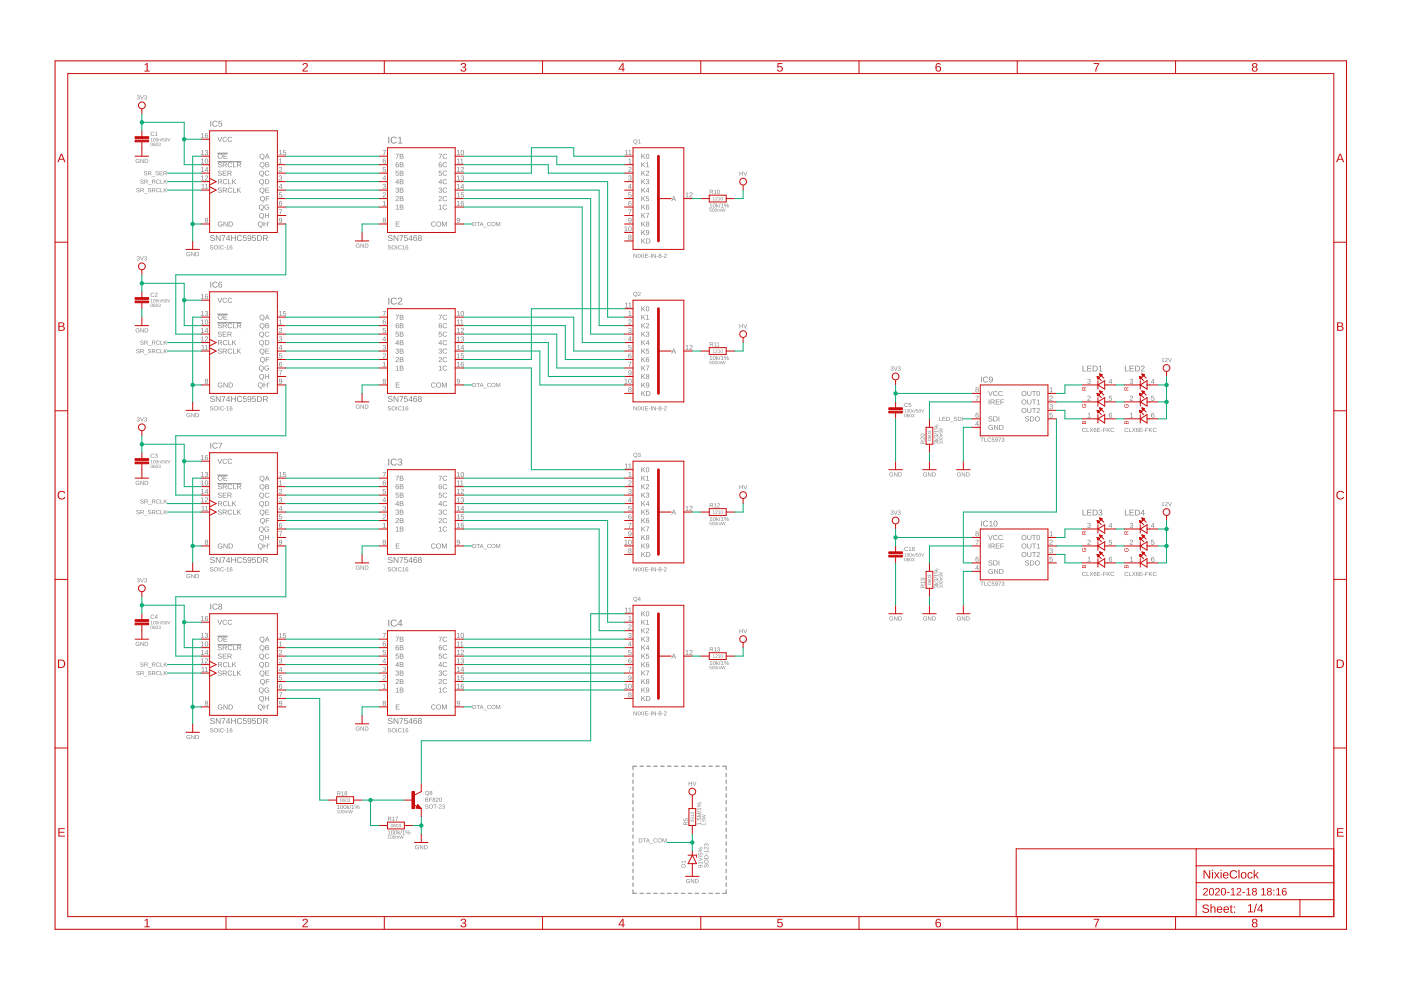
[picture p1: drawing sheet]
<svg xmlns="http://www.w3.org/2000/svg" width="420mm" height="297mm" viewBox="0 0 420 297" stroke-linecap="round" stroke-linejoin="round" font-family="sans-serif">
<g fill="none" stroke="#808080" stroke-width=".3">
<path d="M189.8 231.7v1.1M189.8 233.8v1M189.8 235.8v1.1M189.8 237.9v1.1M189.8 239.9v1.1M190.9 229.7h-1.1v1M191.9 229.7h1.1M194 229.7h1.1M196 229.7h1.1M198.1 229.7h1.1M200.2 229.7h1.1M202.2 229.7h1.1"/>
<path d="M204.3 229.7h1.1M206.4 229.7h1.1M208.4 229.7h1.1M210.5 229.7h1.1M212.6 229.7h1.1M214.7 229.7h1M216.7 229.7h1.1v1M217.8 231.7v1.1M217.8 233.8v1M217.8 235.8v1.1M217.8 237.9v1.1M217.8 239.9v1.1"/>
<path d="M189.8 242v1.1M189.8 244.1v1M189.8 246.1v1.1M189.8 248.2v1M189.8 250.2v1.1M189.8 252.3v1.1M189.8 254.4v1M189.8 256.4v1.1M189.8 258.5v1M217.8 242v1.1M217.8 244.1v1M217.8 246.1v1.1"/>
<path d="M217.8 248.2v1M217.8 250.2v1.1M217.8 252.3v1.1M217.8 254.4v1M217.8 256.4v1.1M217.8 258.5v1M189.8 260.5v1.1M189.8 262.6v1.1M189.8 264.6v1.1M189.8 266.7v1.1h1.1M191.9 267.8h1.1M194 267.8h1.1"/>
<path d="M196 267.8h1.1M198.1 267.8h1.1M200.2 267.8h1.1M202.2 267.8h1.1M204.3 267.8h1.1M206.4 267.8h1.1M208.4 267.8h1.1M210.5 267.8h1.1M212.6 267.8h1.1M214.7 267.8h1M217.8 260.5v1.1M217.8 262.6v1.1"/>
<path d="M217.8 264.6v1.1M217.8 266.7v1.1h-1.1"/>
</g>
<g fill="#808080">
<path d="M114.9 60.5l.5-.3v1.3l.3 .2h-.9l.4-.2v-1.1l-.3 .2z"/>
<path d="M114.9 57.8a.5 .5 0 0 1 .8 .2 .5 .5 0 0 1-.4 .7l-.3 .3h.7v.2h-.9l.6-.9a.28 .28 0 0 0 0-.5 .28 .28 0 0 0-.4 .3h-.2z"/>
<path d="M114.9 55.2a.43 .43 0 0 1 .7 0 .43 .43 0 0 1-.2 .7 .39 .39 0 0 1 .3 .4 .39 .39 0 0 1-.4 .3l-.5-.2 .1-.2a.3 .3 0 0 0 .4 .3 .3 .3 0 0 0 .2-.5l-.4-.2a.29 .29 0 0 0 .4-.1 .29 .29 0 0 0-.2-.4 .29 .29 0 0 0-.4 .2h-.1z"/>
<path d="M114.8 50.1h.9v.1h-.7v.5a.5 .5 0 0 1 .7 .2 .5 .5 0 0 1-.3 .7 .5 .5 0 0 1-.7-.4l.5 .2a.34 .34 0 0 0 .3-.5 .34 .34 0 0 0-.5 0h-.2z"/>
<path d="M114.8 45h.9l-.5 1.5h-.2l.1-.4 .5-.9h-.8z"/>
<path d="M118.7 66.4h1.1v.2h-.9v.5h.9v.1h-.9v.5h1v.2h-1.2z"/>
<path d="M114.9 108.7l.5-.2v1.3l.3 .2h-.9l.4-.2v-1.1l-.3 .2z"/>
<path d="M114.9 106a.5 .5 0 0 1 .8 .2 .5 .5 0 0 1-.4 .7l-.3 .4h.7v.1h-.9l.6-.8a.28 .28 0 0 0 0-.5 .28 .28 0 0 0-.4 .2h-.2z"/>
<path d="M114.9 103.5a.43 .43 0 0 1 .7 0 .43 .43 0 0 1-.2 .6 .39 .39 0 0 1 .3 .5 .39 .39 0 0 1-.4 .3l-.5-.2 .1-.2a.3 .3 0 0 0 .4 .2 .3 .3 0 0 0 .2-.4l-.4-.3a.29 .29 0 0 0 .4-.1 .29 .29 0 0 0-.2-.4 .29 .29 0 0 0-.4 .3h-.1z"/>
<path d="M114.8 98.3h.9v.2h-.7v.4a.5 .5 0 0 1 .7 .3 .5 .5 0 0 1-.3 .7 .5 .5 0 0 1-.7-.4l.5 .2a.34 .34 0 0 0 .3-.5 .34 .34 0 0 0-.5-.1h-.2z"/>
<path d="M114.8 93.2h.9l-.5 1.5h-.2l.1-.4 .5-.9h-.8z"/>
<path d="M118.7 114.7h1.1v.1h-.9v.5h.9v.2h-.9v.5h1v.1h-1.2z"/>
<path d="M114.9 157l.5-.3v1.3l.3 .2h-.9l.4-.2v-1.1l-.3 .2z"/>
<path d="M114.9 154.3a.5 .5 0 0 1 .8 .2 .5 .5 0 0 1-.4 .7l-.3 .3h.7v.2h-.9l.6-.9a.28 .28 0 0 0 0-.5 .28 .28 0 0 0-.4 .3h-.2z"/>
<path d="M114.9 151.7a.43 .43 0 0 1 .7 0 .43 .43 0 0 1-.2 .7 .39 .39 0 0 1 .3 .4 .39 .39 0 0 1-.4 .3l-.5-.2 .1-.2a.3 .3 0 0 0 .4 .3 .3 .3 0 0 0 .2-.5l-.4-.2a.29 .29 0 0 0 .4-.1 .29 .29 0 0 0-.2-.4 .29 .29 0 0 0-.4 .2h-.1z"/>
<path d="M114.8 146.6h.9v.1h-.7v.5a.5 .5 0 0 1 .7 .2 .5 .5 0 0 1-.3 .7 .5 .5 0 0 1-.7-.4l.5 .2a.34 .34 0 0 0 .3-.5 .34 .34 0 0 0-.5 0h-.2z"/>
<path d="M114.8 141.5h.9l-.5 1.5h-.2l.1-.4 .5-.9h-.8z"/>
<path d="M118.7 162.9h1.1v.2h-.9v.5h.9v.1h-.9v.5h1v.2h-1.2z"/>
<path d="M114.9 205.2l.5-.2v1.3l.3 .2h-.9l.4-.2v-1.1l-.3 .2z"/>
<path d="M114.9 202.5a.5 .5 0 0 1 .8 .2 .5 .5 0 0 1-.4 .7l-.3 .4h.7v.1h-.9l.6-.8a.28 .28 0 0 0 0-.5 .28 .28 0 0 0-.4 .2h-.2z"/>
<path d="M114.9 200a.43 .43 0 0 1 .7 0 .43 .43 0 0 1-.2 .6 .39 .39 0 0 1 .3 .5 .39 .39 0 0 1-.4 .3l-.5-.2 .1-.2a.3 .3 0 0 0 .4 .2 .3 .3 0 0 0 .2-.4l-.4-.3a.29 .29 0 0 0 .4-.1 .29 .29 0 0 0-.2-.4 .29 .29 0 0 0-.4 .3h-.1z"/>
<path d="M114.8 194.8h.9v.2h-.7v.5a.5 .5 0 0 1 .7 .2 .5 .5 0 0 1-.3 .7 .5 .5 0 0 1-.7-.4l.5 .2a.34 .34 0 0 0 .3-.5 .34 .34 0 0 0-.5-.1h-.2z"/>
<path d="M114.8 189.7h.9l-.5 1.5h-.2l.1-.4 .5-.9h-.8z"/>
<path d="M118.7 211.2h1.1v.1h-.9v.5h.9v.2h-.9v.5h1v.2h-1.2z"/>
<path d="M116.5 73.6l.5-.1 .3 .3-.6-.2a.44 .44 0 0 0 .1 .5 .44 .44 0 0 0 .4 .1l.1 .1a.5 .5 0 0 1-.3 .5 .5 .5 0 0 1-.6-.2l-.1-.1 .3 .1a.3 .3 0 0 0 .3 .1 .3 .3 0 0 0 .2-.4l-.7-.3zM117.4 74.1a.65 .65 0 0 1 1.3 0 .65 .65 0 0 1-1.3 0zM117.6 74.1a.47 .47 0 0 0 .9 0 .47 .47 0 0 0-.9 0zM118.9 73.5h.2v1.3h-.2zM119.5 73.7l.6-.2 .4 .3-.2 .1a.46 .46 0 0 0-.7-.1 .46 .46 0 0 0 .1 .7 .46 .46 0 0 0 .6-.1 .53 .53 0 0 1-.7 .3 .53 .53 0 0 1-.2-.7zM120.7 73.7l.4-.2v1.1l.3 .2h-.7l.3-.2v-.9zM121.7 73.7l.4-.2 .3 .3-.5-.1-.1 .4a.42 .42 0 0 1 .6 .2 .42 .42 0 0 1-.3 .6 .42 .42 0 0 1-.5-.6zM121.8 74.3a.26 .26 0 0 0 .5 0 .26 .26 0 0 0-.5 0z"/>
<path d="M116.5 121.8h.5l.3 .2-.6-.1a.44 .44 0 0 0 .1 .5 .44 .44 0 0 0 .4 .1h.1a.5 .5 0 0 1-.3 .6 .5 .5 0 0 1-.6-.2l-.1-.2 .3 .1a.3 .3 0 0 0 .3 .1 .3 .3 0 0 0 .2-.4l-.7-.2zM117.4 122.4a.65 .65 0 0 1 1.3 0 .65 .65 0 0 1-1.3 0zM117.6 122.4a.47 .47 0 0 0 .9 0 .47 .47 0 0 0-.9 0zM118.9 121.8h.2v1.2h-.2zM119.5 121.9l.6-.1 .4 .3h-.2a.46 .46 0 0 0-.7 0 .46 .46 0 0 0 .1 .7 .46 .46 0 0 0 .6-.2 .53 .53 0 0 1-.7 .4 .53 .53 0 0 1-.2-.8zM120.7 122l.4-.2v1.1l.3 .1h-.7l.3-.1v-1zM121.7 121.9l.4-.1 .3 .2-.5-.1-.1 .5a.42 .42 0 0 1 .6 .1 .42 .42 0 0 1-.3 .6 .42 .42 0 0 1-.5-.5zM121.8 122.6a.26 .26 0 0 0 .5 0 .26 .26 0 0 0-.5 0z"/>
<path d="M116.5 170.1l.5-.1 .3 .3-.6-.1a.44 .44 0 0 0 .1 .4 .44 .44 0 0 0 .4 .1l.1 .1a.5 .5 0 0 1-.3 .5 .5 .5 0 0 1-.6-.2l-.1-.1 .3 .1a.3 .3 0 0 0 .3 .1 .3 .3 0 0 0 .2-.4l-.7-.3zM117.4 170.6a.65 .65 0 0 1 1.3 0 .65 .65 0 0 1-1.3 0zM117.6 170.6a.47 .47 0 0 0 .9 0 .47 .47 0 0 0-.9 0zM118.9 170h.2v1.3h-.2zM119.5 170.2l.6-.2 .4 .3-.2 .1a.46 .46 0 0 0-.7-.1 .46 .46 0 0 0 .1 .7 .46 .46 0 0 0 .6-.1 .53 .53 0 0 1-.7 .3 .53 .53 0 0 1-.2-.7zM120.7 170.2l.4-.2v1.1l.3 .2h-.7l.3-.2v-.9zM121.7 170.2l.4-.2 .3 .3-.5-.1-.1 .4a.42 .42 0 0 1 .6 .2 .42 .42 0 0 1-.3 .6 .42 .42 0 0 1-.5-.5zM121.8 170.8a.26 .26 0 0 0 .5 0 .26 .26 0 0 0-.5 0z"/>
<path d="M116.5 218.4l.5-.1 .3 .2-.6-.1a.44 .44 0 0 0 .1 .5 .44 .44 0 0 0 .4 .1l.1 .1a.5 .5 0 0 1-.3 .5 .5 .5 0 0 1-.6-.2l-.1-.2 .3 .1a.3 .3 0 0 0 .3 .1 .3 .3 0 0 0 .2-.4l-.7-.2zM117.4 218.9a.65 .65 0 0 1 1.3 0 .65 .65 0 0 1-1.3 0zM117.6 218.9a.47 .47 0 0 0 .9 0 .47 .47 0 0 0-.9 0zM118.9 218.3h.2v1.2h-.2zM119.5 218.4l.6-.1 .4 .3h-.2a.46 .46 0 0 0-.7 0 .46 .46 0 0 0 .1 .7 .46 .46 0 0 0 .6-.2 .53 .53 0 0 1-.7 .4 .53 .53 0 0 1-.2-.8zM120.7 218.5l.4-.2v1.1l.3 .1h-.7l.3-.1v-1zM121.7 218.4l.4-.1 .3 .2-.5-.1-.1 .5a.42 .42 0 0 1 .6 .1 .42 .42 0 0 1-.3 .6 .42 .42 0 0 1-.5-.5zM121.8 219.1a.26 .26 0 0 0 .5 0 .26 .26 0 0 0-.5 0z"/>
<path d="M116.6 70.6a.8 .8 0 0 1 1.1 .3h-.2a.4 .4 0 0 0-.5-.3 .4 .4 0 0 0-.3 .5h.1a.66 .66 0 0 1 .7 .2 .66 .66 0 0 1 .1 .8l-.8 .1-.4-.2-.1-.2h.2a.46 .46 0 0 0 .6 .3 .46 .46 0 0 0 .3-.5l-.7-.3a.42 .42 0 0 1-.3-.3 .42 .42 0 0 1 .2-.4zM118.1 70.5h.2l1 1.5v-1.5h.2v1.7h-.3l-.9-1.5v1.5h-.2zM119.8 70.5h1.1l-.6 1.7h-.2l.1-.4 .5-1.1h-.9zM121.3 70.5h.9v.2h-.7l-.1 .5a.59 .59 0 0 1 .9 .3 .59 .59 0 0 1-.4 .8 .59 .59 0 0 1-.7-.5h.2a.38 .38 0 0 0 .5 .2 .38 .38 0 0 0 .1-.6 .38 .38 0 0 0-.6 0h-.2zM123.3 70.5h.2v1.2h.3l-.3 .1v.4h-.2v-.4h-.8zM123.3 70.7l-.6 1h.6zM124.2 70.6l.6-.1 .3 .3-.7-.1-.2 .6a.57 .57 0 0 1 .9 .3 .57 .57 0 0 1-.5 .7 .57 .57 0 0 1-.6-.7zM124.2 71.6a.37 .37 0 0 0 .7 0 .37 .37 0 0 0-.7 0zM125.5 70.6a.5 .5 0 0 1 .8-.1 .5 .5 0 0 1-.1 .8 .49 .49 0 0 1 .1 .8 .49 .49 0 0 1-.8 0 .49 .49 0 0 1 .2-.8l-.3-.3zM125.6 70.9a.32 .32 0 0 0 .6 0 .32 .32 0 0 0-.6 0zM125.6 71.7a.36 .36 0 0 0 .7 0 .36 .36 0 0 0-.7 0z"/>
<path d="M116.6 118.8a.8 .8 0 0 1 1.1 .3l-.2 .1a.4 .4 0 0 0-.5-.3 .4 .4 0 0 0-.3 .4l.1 .1a.66 .66 0 0 1 .7 .2 .66 .66 0 0 1 .1 .8l-.8 .1-.4-.3-.1-.1 .2-.1a.46 .46 0 0 0 .6 .4 .46 .46 0 0 0 .3-.6l-.7-.2a.42 .42 0 0 1-.3-.4 .42 .42 0 0 1 .2-.4zM118.1 118.7h.2l1 1.5v-1.5h.2v1.8h-.3l-.9-1.5v1.5h-.2zM119.8 118.7h1.1l-.6 1.8h-.2l.1-.5 .5-1.1h-.9zM121.3 118.7h.9v.2h-.7l-.1 .6a.59 .59 0 0 1 .9 .2 .59 .59 0 0 1-.4 .8 .59 .59 0 0 1-.7-.4h.2a.38 .38 0 0 0 .5 .1 .38 .38 0 0 0 .1-.6 .38 .38 0 0 0-.6 .1h-.2zM123.3 118.7h.2v1.2h.3l-.3 .2v.4h-.2v-.4h-.8zM123.3 119l-.6 .9h.6zM124.2 118.8h.6l.3 .3-.7-.2-.2 .7a.57 .57 0 0 1 .9 .2 .57 .57 0 0 1-.5 .8 .57 .57 0 0 1-.6-.7zM124.2 119.9a.37 .37 0 0 0 .7 0 .37 .37 0 0 0-.7 0zM125.5 118.8a.5 .5 0 0 1 .8 0 .5 .5 0 0 1-.1 .8 .49 .49 0 0 1 .1 .7 .49 .49 0 0 1-.8 0 .49 .49 0 0 1 .2-.7l-.3-.3zM125.6 119.2a.32 .32 0 0 0 .6 0 .32 .32 0 0 0-.6 0zM125.6 120a.36 .36 0 0 0 .7 0 .36 .36 0 0 0-.7 0z"/>
<path d="M116.6 167.1a.8 .8 0 0 1 1.1 .3h-.2a.4 .4 0 0 0-.5-.3 .4 .4 0 0 0-.3 .5h.1a.66 .66 0 0 1 .7 .2 .66 .66 0 0 1 .1 .8l-.8 .1-.4-.2-.1-.2h.2a.46 .46 0 0 0 .6 .3 .46 .46 0 0 0 .3-.5l-.7-.3a.42 .42 0 0 1-.3-.3 .42 .42 0 0 1 .2-.4zM118.1 167h.2l1 1.5v-1.5h.2v1.7h-.3l-.9-1.4v1.4h-.2zM119.8 167h1.1l-.6 1.7h-.2l.1-.4 .5-1.1h-.9zM121.3 167h.9v.2h-.7l-.1 .5a.59 .59 0 0 1 .9 .3 .59 .59 0 0 1-.4 .8 .59 .59 0 0 1-.7-.5h.2a.38 .38 0 0 0 .5 .2 .38 .38 0 0 0 .1-.6 .38 .38 0 0 0-.6 0h-.2zM123.3 167h.2v1.2h.3l-.3 .1v.4h-.2v-.4h-.8zM123.3 167.2l-.6 1h.6zM124.2 167.1l.6-.1 .3 .3-.7-.1-.2 .6a.57 .57 0 0 1 .9 .3 .57 .57 0 0 1-.5 .7 .57 .57 0 0 1-.6-.7zM124.2 168.1a.37 .37 0 0 0 .7 0 .37 .37 0 0 0-.7 0zM125.5 167.1a.5 .5 0 0 1 .8-.1 .5 .5 0 0 1-.1 .8 .49 .49 0 0 1 .1 .8 .49 .49 0 0 1-.8 0 .49 .49 0 0 1 .2-.8l-.3-.2zM125.6 167.4a.32 .32 0 0 0 .6 0 .32 .32 0 0 0-.6 0zM125.6 168.2a.36 .36 0 0 0 .7 0 .36 .36 0 0 0-.7 0z"/>
<path d="M116.6 215.3a.8 .8 0 0 1 1.1 .3l-.2 .1a.4 .4 0 0 0-.5-.3 .4 .4 0 0 0-.3 .4l.1 .1a.66 .66 0 0 1 .7 .2 .66 .66 0 0 1 .1 .8l-.8 .1-.4-.3-.1-.1 .2-.1a.46 .46 0 0 0 .6 .4 .46 .46 0 0 0 .3-.6l-.7-.2a.42 .42 0 0 1-.3-.3 .42 .42 0 0 1 .2-.5zM118.1 215.2h.2l1 1.5v-1.5h.2v1.8h-.3l-.9-1.5v1.5h-.2zM119.8 215.2h1.1l-.6 1.8h-.2l.1-.5 .5-1.1h-.9zM121.3 215.2h.9v.2h-.7l-.1 .6a.59 .59 0 0 1 .9 .2 .59 .59 0 0 1-.4 .9 .59 .59 0 0 1-.7-.5h.2a.38 .38 0 0 0 .5 .1 .38 .38 0 0 0 .1-.6 .38 .38 0 0 0-.6 .1h-.2zM123.3 215.2h.2v1.2h.3l-.3 .2v.4h-.2v-.4h-.8zM123.3 215.5l-.6 .9h.6zM124.2 215.3h.6l.3 .3-.7-.2-.2 .7a.57 .57 0 0 1 .9 .2 .57 .57 0 0 1-.5 .8 .57 .57 0 0 1-.6-.7zM124.2 216.4a.37 .37 0 0 0 .7 0 .37 .37 0 0 0-.7 0zM125.5 215.3a.5 .5 0 0 1 .8 0 .5 .5 0 0 1-.1 .8 .49 .49 0 0 1 .1 .7 .49 .49 0 0 1-.8 0 .49 .49 0 0 1 .2-.7l-.3-.3zM125.6 215.7a.32 .32 0 0 0 .6 0 .32 .32 0 0 0-.6 0zM125.6 216.5a.36 .36 0 0 0 .7 0 .36 .36 0 0 0-.7 0z"/>
<path d="M63.2 70.6a.8 .8 0 0 1 1.2 .3h-.3a.4 .4 0 0 0-.4-.3 .4 .4 0 0 0-.3 .5 .66 .66 0 0 1 .8 .2 .66 .66 0 0 1 0 .8l-.8 .1-.3-.2-.1-.2h.2a.46 .46 0 0 0 .5 .3 .46 .46 0 0 0 .4-.5l-.8-.3a.42 .42 0 0 1-.2-.3 .42 .42 0 0 1 .1-.4zM64.7 70.5h.3l.9 1.5v-1.5h.2v1.7h-.3l-.9-1.5v1.5h-.2zM66.5 70.5h1.1l-.6 1.7h-.2v-.4l.6-1.1h-.9zM68.6 70.5h.2v1.2h.2l-.2 .1v.4h-.2v-.4h-.8zM68.6 70.7l-.6 1h.6zM69.3 70.5h.2v.7h1v-.7h.2v1.7h-.2v-.8h-1v.8h-.2zM71.3 70.7a.86 .86 0 0 1 1.3 .2l-.2 .1a.63 .63 0 0 0-1-.1 .63 .63 0 0 0 .1 1 .63 .63 0 0 0 .9-.2l.2 .1a.88 .88 0 0 1-1.3 .2 .88 .88 0 0 1 0-1.3zM72.9 70.5h1v.2h-.8v.5a.59 .59 0 0 1 .8 .3 .59 .59 0 0 1-.3 .8 .59 .59 0 0 1-.8-.5h.2a.38 .38 0 0 0 .6 .2 .38 .38 0 0 0 .1-.6 .38 .38 0 0 0-.6 0h-.2zM74.4 70.6a.84 .84 0 0 1 1.1 .6 .84 .84 0 0 1-.7 1l-.5-.3 .6 .1 .3-.6a.55 .55 0 0 1-.9 0 .55 .55 0 0 1 .1-.8zM74.4 71.1a.38 .38 0 0 0 .7 0 .38 .38 0 0 0-.7 0zM75.7 70.5h1v.2h-.8v.5a.59 .59 0 0 1 .8 .3 .59 .59 0 0 1-.4 .8 .59 .59 0 0 1-.7-.5h.2a.38 .38 0 0 0 .6 .2 .38 .38 0 0 0 0-.6 .38 .38 0 0 0-.5 0h-.3zM77.1 70.5h.6a.86 .86 0 0 1 .9 .8 .86 .86 0 0 1-.9 .9h-.6zM77.3 70.7v1.3a.73 .73 0 0 0 1-.6 .73 .73 0 0 0-1-.7zM78.9 70.5h.8a.5 .5 0 0 1 .6 .4 .5 .5 0 0 1-.4 .6l.5 .7h-.3l-.4-.7h-.6v.7h-.2zM79.1 70.7v.6h.6a.32 .32 0 0 0 .4-.3 .32 .32 0 0 0-.4-.3z"/>
<path d="M63.1 73.6l.5-.1 .3 .3-.6-.2a.44 .44 0 0 0 .1 .5 .44 .44 0 0 0 .5 .1v.1a.5 .5 0 0 1-.3 .5 .5 .5 0 0 1-.6-.2l-.1-.1 .3 .1a.3 .3 0 0 0 .4 .1 .3 .3 0 0 0 .1-.4l-.6-.3zM64.1 74.1a.63 .63 0 0 1 1.2 0 .63 .63 0 0 1-1.2 0zM64.2 74.1a.5 .5 0 0 0 1 0 .5 .5 0 0 0-1 0zM65.6 73.5h.2v1.3h-.2zM66.2 73.7l.6-.2 .3 .3-.1 .1a.46 .46 0 0 0-.7-.1 .46 .46 0 0 0 0 .7 .46 .46 0 0 0 .7-.1 .53 .53 0 0 1-.7 .3 .53 .53 0 0 1-.3-.7zM67.3 74.2l.4 .1zM68 73.7l.4-.2v1.1l.3 .2h-.8l.3-.2v-.9zM69 73.7l.3-.2 .4 .3-.5-.1-.2 .4a.42 .42 0 0 1 .7 .2 .42 .42 0 0 1-.4 .6 .42 .42 0 0 1-.4-.6zM69 74.3a.26 .26 0 0 0 .5 0 .26 .26 0 0 0-.5 0z"/>
<path d="M63.2 118.8a.8 .8 0 0 1 1.2 .3l-.3 .1a.4 .4 0 0 0-.4-.3 .4 .4 0 0 0-.3 .4v.1a.66 .66 0 0 1 .8 .2 .66 .66 0 0 1 0 .8l-.8 .1-.3-.3-.1-.1 .2-.1a.46 .46 0 0 0 .5 .4 .46 .46 0 0 0 .4-.6l-.8-.2a.42 .42 0 0 1-.2-.4 .42 .42 0 0 1 .1-.4zM64.7 118.7h.3l.9 1.5v-1.5h.2v1.8h-.3l-.9-1.5v1.5h-.2zM66.5 118.7h1.1l-.6 1.8h-.2v-.5l.6-1.1h-.9zM68.6 118.7h.2v1.2h.2l-.2 .2v.4h-.2v-.4h-.8zM68.6 119l-.6 .9h.6zM69.3 118.7h.2v.8h1v-.8h.2v1.8h-.2v-.8h-1v.8h-.2zM71.3 119a.86 .86 0 0 1 1.3 .1l-.2 .1a.63 .63 0 0 0-1 0 .63 .63 0 0 0 .1 .9 .63 .63 0 0 0 .9-.2l.2 .1a.88 .88 0 0 1-1.3 .3 .88 .88 0 0 1 0-1.3zM72.9 118.7h1v.2h-.8v.6a.59 .59 0 0 1 .8 .2 .59 .59 0 0 1-.3 .8 .59 .59 0 0 1-.8-.4h.2a.38 .38 0 0 0 .6 .1 .38 .38 0 0 0 .1-.6 .38 .38 0 0 0-.6 .1h-.2zM74.4 118.9a.84 .84 0 0 1 1.1 .6 .84 .84 0 0 1-.7 1l-.5-.4 .6 .2 .3-.7a.55 .55 0 0 1-.9 .1 .55 .55 0 0 1 .1-.8zM74.4 119.3a.38 .38 0 0 0 .7 0 .38 .38 0 0 0-.7 0zM75.7 118.7h1v.2h-.8v.6a.59 .59 0 0 1 .8 .2 .59 .59 0 0 1-.4 .8 .59 .59 0 0 1-.7-.4h.2a.38 .38 0 0 0 .6 .1 .38 .38 0 0 0 0-.6 .38 .38 0 0 0-.5 .1h-.3zM77.1 118.7h.6a.86 .86 0 0 1 .9 .9 .86 .86 0 0 1-.9 .9h-.6zM77.3 118.9v1.4a.73 .73 0 0 0 1-.7 .73 .73 0 0 0-1-.7zM78.9 118.7h.8a.5 .5 0 0 1 .6 .4 .5 .5 0 0 1-.4 .6l.5 .8h-.3l-.4-.7h-.6v.7h-.2zM79.1 118.9v.7h.6a.32 .32 0 0 0 .4-.4 .32 .32 0 0 0-.4-.3z"/>
<path d="M63.1 121.8h.5l.3 .2-.6-.1a.44 .44 0 0 0 .1 .5 .44 .44 0 0 0 .5 .1 .5 .5 0 0 1-.3 .6 .5 .5 0 0 1-.6-.2l-.1-.2 .3 .1a.3 .3 0 0 0 .4 .1 .3 .3 0 0 0 .1-.4l-.6-.2zM64.1 122.4a.63 .63 0 0 1 1.2 0 .63 .63 0 0 1-1.2 0zM64.2 122.4a.5 .5 0 0 0 1 0 .5 .5 0 0 0-1 0zM65.6 121.8h.2v1.2h-.2zM66.2 121.9l.6-.1 .3 .3h-.1a.46 .46 0 0 0-.7 0 .46 .46 0 0 0 0 .7 .46 .46 0 0 0 .7-.2 .53 .53 0 0 1-.7 .4 .53 .53 0 0 1-.3-.8zM67.3 122.5l.4 .1zM68 122l.4-.2v1.1l.3 .1h-.8l.3-.1v-1zM69 121.9l.3-.1 .4 .2-.5-.1-.2 .5a.42 .42 0 0 1 .7 .1 .42 .42 0 0 1-.4 .6 .42 .42 0 0 1-.4-.5zM69 122.6a.26 .26 0 0 0 .5 0 .26 .26 0 0 0-.5 0z"/>
<path d="M63.2 167.1a.8 .8 0 0 1 1.2 .3h-.3a.4 .4 0 0 0-.4-.3 .4 .4 0 0 0-.3 .5 .66 .66 0 0 1 .8 .2 .66 .66 0 0 1 0 .8l-.8 .1-.3-.2-.1-.2h.2a.46 .46 0 0 0 .5 .3 .46 .46 0 0 0 .4-.5l-.8-.3a.42 .42 0 0 1-.2-.3 .42 .42 0 0 1 .1-.4zM64.7 167h.3l.9 1.5v-1.5h.2v1.7h-.3l-.9-1.4v1.4h-.2zM66.5 167h1.1l-.6 1.7h-.2v-.4l.6-1.1h-.9zM68.6 167h.2v1.2h.2l-.2 .1v.4h-.2v-.4h-.8zM68.6 167.2l-.6 1h.6zM69.3 167h.2v.7h1v-.7h.2v1.7h-.2v-.8h-1v.8h-.2zM71.3 167.2a.86 .86 0 0 1 1.3 .2l-.2 .1a.63 .63 0 0 0-1-.1 .63 .63 0 0 0 .1 1 .63 .63 0 0 0 .9-.2l.2 .1a.88 .88 0 0 1-1.3 .2 .88 .88 0 0 1 0-1.3zM72.9 167h1v.2h-.8v.5a.59 .59 0 0 1 .8 .3 .59 .59 0 0 1-.3 .8 .59 .59 0 0 1-.8-.5h.2a.38 .38 0 0 0 .6 .2 .38 .38 0 0 0 .1-.6 .38 .38 0 0 0-.6 0h-.2zM74.4 167.1a.84 .84 0 0 1 1.1 .6 .84 .84 0 0 1-.7 1l-.5-.3 .6 .1 .3-.6a.55 .55 0 0 1-.9 0 .55 .55 0 0 1 .1-.8zM74.4 167.6a.38 .38 0 0 0 .7 0 .38 .38 0 0 0-.7 0zM75.7 167h1v.2h-.8v.5a.59 .59 0 0 1 .8 .3 .59 .59 0 0 1-.4 .8 .59 .59 0 0 1-.7-.5h.2a.38 .38 0 0 0 .6 .2 .38 .38 0 0 0 0-.6 .38 .38 0 0 0-.5 0h-.3zM77.1 167h.6a.86 .86 0 0 1 .9 .8 .86 .86 0 0 1-.9 .9h-.6zM77.3 167.2v1.3a.73 .73 0 0 0 1-.6 .73 .73 0 0 0-1-.7zM78.9 167h.8a.5 .5 0 0 1 .6 .4 .5 .5 0 0 1-.4 .6l.5 .7h-.3l-.4-.7h-.6v.7h-.2zM79.1 167.2v.6h.6a.32 .32 0 0 0 .4-.3 .32 .32 0 0 0-.4-.3z"/>
<path d="M63.1 170.1l.5-.1 .3 .3-.6-.1a.44 .44 0 0 0 .1 .4 .44 .44 0 0 0 .5 .1v.1a.5 .5 0 0 1-.3 .5 .5 .5 0 0 1-.6-.2l-.1-.1 .3 .1a.3 .3 0 0 0 .4 .1 .3 .3 0 0 0 .1-.4l-.6-.3zM64.1 170.6a.63 .63 0 0 1 1.2 0 .63 .63 0 0 1-1.2 0zM64.2 170.6a.5 .5 0 0 0 1 0 .5 .5 0 0 0-1 0zM65.6 170h.2v1.3h-.2zM66.2 170.2l.6-.2 .3 .3-.1 .1a.46 .46 0 0 0-.7-.1 .46 .46 0 0 0 0 .7 .46 .46 0 0 0 .7-.1 .53 .53 0 0 1-.7 .3 .53 .53 0 0 1-.3-.7zM67.3 170.7l.4 .2zM68 170.2l.4-.2v1.1l.3 .2h-.8l.3-.2v-.9zM69 170.2l.3-.2 .4 .3-.5-.1-.2 .4a.42 .42 0 0 1 .7 .2 .42 .42 0 0 1-.4 .6 .42 .42 0 0 1-.4-.5zM69 170.8a.26 .26 0 0 0 .5 0 .26 .26 0 0 0-.5 0z"/>
<path d="M63.2 215.3a.8 .8 0 0 1 1.2 .3l-.3 .1a.4 .4 0 0 0-.4-.3 .4 .4 0 0 0-.3 .4v.1a.66 .66 0 0 1 .8 .2 .66 .66 0 0 1 0 .8l-.8 .1-.3-.3-.1-.1 .2-.1a.46 .46 0 0 0 .5 .4 .46 .46 0 0 0 .4-.6l-.8-.2a.42 .42 0 0 1-.2-.3 .42 .42 0 0 1 .1-.5zM64.7 215.2h.3l.9 1.5v-1.5h.2v1.8h-.3l-.9-1.5v1.5h-.2zM66.5 215.2h1.1l-.6 1.8h-.2v-.5l.6-1.1h-.9zM68.6 215.2h.2v1.2h.2l-.2 .2v.4h-.2v-.4h-.8zM68.6 215.5l-.6 .9h.6zM69.3 215.2h.2v.8h1v-.8h.2v1.8h-.2v-.8h-1v.8h-.2zM71.3 215.5a.86 .86 0 0 1 1.3 .1l-.2 .1a.63 .63 0 0 0-1 0 .63 .63 0 0 0 .1 .9 .63 .63 0 0 0 .9-.2l.2 .1a.88 .88 0 0 1-1.3 .3 .88 .88 0 0 1 0-1.3zM72.9 215.2h1v.2h-.8v.6a.59 .59 0 0 1 .8 .2 .59 .59 0 0 1-.3 .9 .59 .59 0 0 1-.8-.5h.2a.38 .38 0 0 0 .6 .1 .38 .38 0 0 0 .1-.6 .38 .38 0 0 0-.6 .1h-.2zM74.4 215.4a.84 .84 0 0 1 1.1 .6 .84 .84 0 0 1-.7 1l-.5-.4 .6 .2 .3-.7a.55 .55 0 0 1-.9 .1 .55 .55 0 0 1 .1-.8zM74.4 215.8a.38 .38 0 0 0 .7 0 .38 .38 0 0 0-.7 0zM75.7 215.2h1v.2h-.8v.6a.59 .59 0 0 1 .8 .2 .59 .59 0 0 1-.4 .9 .59 .59 0 0 1-.7-.5h.2a.38 .38 0 0 0 .6 .1 .38 .38 0 0 0 0-.6 .38 .38 0 0 0-.5 .1h-.3zM77.1 215.2h.6a.86 .86 0 0 1 .9 .9 .86 .86 0 0 1-.9 .9h-.6zM77.3 215.4v1.4a.73 .73 0 0 0 1-.7 .73 .73 0 0 0-1-.7zM78.9 215.2h.8a.5 .5 0 0 1 .6 .4 .5 .5 0 0 1-.4 .6l.5 .8h-.3l-.4-.7h-.6v.7h-.2zM79.1 215.4v.7h.6a.32 .32 0 0 0 .4-.4 .32 .32 0 0 0-.4-.3z"/>
<path d="M63.1 218.4l.5-.1 .3 .2-.6-.1a.44 .44 0 0 0 .1 .5 .44 .44 0 0 0 .5 .1v.1a.5 .5 0 0 1-.3 .5 .5 .5 0 0 1-.6-.2l-.1-.2 .3 .1a.3 .3 0 0 0 .4 .1 .3 .3 0 0 0 .1-.4l-.6-.2zM64.1 218.9a.63 .63 0 0 1 1.2 0 .63 .63 0 0 1-1.2 0zM64.2 218.9a.5 .5 0 0 0 1 0 .5 .5 0 0 0-1 0zM65.6 218.3h.2v1.2h-.2zM66.2 218.4l.6-.1 .3 .3h-.1a.46 .46 0 0 0-.7 0 .46 .46 0 0 0 0 .7 .46 .46 0 0 0 .7-.2 .53 .53 0 0 1-.7 .4 .53 .53 0 0 1-.3-.8zM67.3 219l.4 .1zM68 218.5l.4-.2v1.1l.3 .1h-.8l.3-.1v-1zM69 218.4l.3-.1 .4 .2-.5-.1-.2 .5a.42 .42 0 0 1 .7 .1 .42 .42 0 0 1-.4 .6 .42 .42 0 0 1-.4-.5zM69 219.1a.26 .26 0 0 0 .5 0 .26 .26 0 0 0-.5 0z"/>
<path d="M45.2 41.6l.4-.2v.9l.2 .1h-.6l.2-.1v-.8zM46 41.5l.1-.1a.44 .44 0 0 1 .5 .5 .44 .44 0 0 1-.6 .4zM46.2 41.5a.42 .42 0 0 0-.2 .4 .42 .42 0 0 0 .4 .4 .42 .42 0 0 0 .1-.5 .42 .42 0 0 0-.3-.3zM46.8 41.5l.1-.1a.44 .44 0 0 1 .5 .5 .44 .44 0 0 1-.6 .4zM47 41.5a.42 .42 0 0 0-.2 .4 .42 .42 0 0 0 .3 .4 .42 .42 0 0 0 .2-.5 .42 .42 0 0 0-.3-.3zM47.5 41.6l.6 .1v.7l-.2-.7-.4 .7zM48.5 41.3l-.3 1.1zM48.7 41.4h.6l-.4 .1-.1 .3a.33 .33 0 0 1 .5 .2 .33 .33 0 0 1-.2 .4 .33 .33 0 0 1-.4-.2l.4 .1 .1-.2-.1-.2h-.4zM49.6 41.5l.1-.1a.44 .44 0 0 1 .5 .5 .44 .44 0 0 1-.6 .4zM49.7 41.5a.42 .42 0 0 0-.1 .4 .42 .42 0 0 0 .3 .4 .42 .42 0 0 0 .2-.5 .42 .42 0 0 0-.4-.3zM50.2 41.4l.5 .9 .4-.9-.4 1z"/>
<path d="M45.2 42.9l.1-.1a.44 .44 0 0 1 .5 .5 .44 .44 0 0 1-.6 .4zM45.4 42.9a.42 .42 0 0 0-.2 .4 .42 .42 0 0 0 .4 .4 .42 .42 0 0 0 .1-.5 .42 .42 0 0 0-.3-.3zM46 42.9l.3-.1 .3 .2-.4-.1-.1 .3a.32 .32 0 0 1 .5 .1 .32 .32 0 0 1-.2 .5 .32 .32 0 0 1-.4-.3zM46.1 43.4a.21 .21 0 0 0 .4 0 .21 .21 0 0 0-.4 0zM46.8 42.9l.1-.1a.44 .44 0 0 1 .5 .5 .44 .44 0 0 1-.6 .4zM47 42.9a.42 .42 0 0 0-.2 .4 .42 .42 0 0 0 .3 .4 .42 .42 0 0 0 .2-.5 .42 .42 0 0 0-.3-.3zM47.6 42.8a.28 .28 0 0 1 .5 0 .28 .28 0 0 1-.2 .5 .26 .26 0 0 1 .3 .3 .26 .26 0 0 1-.4 .2l-.3-.3 .5 .1-.3-.4 .3-.2h-.5z"/>
<path d="M45.2 89.8l.4-.2v.9l.2 .1h-.6l.2-.1v-.7zM46 89.8l.1-.1a.44 .44 0 0 1 .5 .5 .44 .44 0 0 1-.6 .3zM46.2 89.8a.42 .42 0 0 0-.2 .4 .42 .42 0 0 0 .4 .3 .42 .42 0 0 0 .1-.4 .42 .42 0 0 0-.3-.3zM46.8 89.8l.1-.1a.44 .44 0 0 1 .5 .5 .44 .44 0 0 1-.6 .3zM47 89.8a.42 .42 0 0 0-.2 .4 .42 .42 0 0 0 .3 .3 .42 .42 0 0 0 .2-.4 .42 .42 0 0 0-.3-.3zM47.5 89.9h.6v.7l-.2-.6-.4 .6zM48.5 89.6l-.3 1zM48.7 89.6h.6l-.4 .2-.1 .3a.33 .33 0 0 1 .5 .1 .33 .33 0 0 1-.2 .5 .33 .33 0 0 1-.4-.3l.4 .1 .1-.2-.1-.2-.4 .1zM49.6 89.8l.1-.1a.44 .44 0 0 1 .5 .5 .44 .44 0 0 1-.6 .3zM49.7 89.8a.42 .42 0 0 0-.1 .4 .42 .42 0 0 0 .3 .3 .42 .42 0 0 0 .2-.4 .42 .42 0 0 0-.4-.3zM50.2 89.6l.5 .9 .4-.9-.4 1z"/>
<path d="M45.2 91.2l.1-.1a.44 .44 0 0 1 .5 .5 .44 .44 0 0 1-.6 .3zM45.4 91.2a.42 .42 0 0 0-.2 .4 .42 .42 0 0 0 .4 .3 .42 .42 0 0 0 .1-.4 .42 .42 0 0 0-.3-.3zM46 91.2l.3-.2 .3 .2h-.4l-.1 .3a.32 .32 0 0 1 .5 .1 .32 .32 0 0 1-.2 .4 .32 .32 0 0 1-.4-.2zM46.1 91.7a.21 .21 0 0 0 .4 0 .21 .21 0 0 0-.4 0zM46.8 91.2l.1-.1a.44 .44 0 0 1 .5 .5 .44 .44 0 0 1-.6 .3zM47 91.2a.42 .42 0 0 0-.2 .4 .42 .42 0 0 0 .3 .3 .42 .42 0 0 0 .2-.4 .42 .42 0 0 0-.3-.3zM47.6 91.1a.28 .28 0 0 1 .5 0 .28 .28 0 0 1-.2 .4 .26 .26 0 0 1 .3 .3 .26 .26 0 0 1-.4 .2l-.3-.2 .5 .1-.3-.4 .3-.3-.5 .1z"/>
<path d="M45.2 138.1l.4-.2v.9l.2 .1h-.6l.2-.1v-.8zM46 138l.1-.1a.44 .44 0 0 1 .5 .5 .44 .44 0 0 1-.6 .4zM46.2 138a.42 .42 0 0 0-.2 .5 .42 .42 0 0 0 .4 .3 .42 .42 0 0 0 .1-.5 .42 .42 0 0 0-.3-.3zM46.8 138l.1-.1a.44 .44 0 0 1 .5 .5 .44 .44 0 0 1-.6 .4zM47 138a.42 .42 0 0 0-.2 .5 .42 .42 0 0 0 .3 .3 .42 .42 0 0 0 .2-.5 .42 .42 0 0 0-.3-.3zM47.5 138.1l.6 .1v.7l-.2-.7-.4 .7zM48.5 137.8l-.3 1.1zM48.7 137.9h.6l-.4 .1-.1 .3a.33 .33 0 0 1 .5 .2 .33 .33 0 0 1-.2 .4 .33 .33 0 0 1-.4-.2l.4 .1 .1-.2-.1-.2h-.4zM49.6 138l.1-.1a.44 .44 0 0 1 .5 .5 .44 .44 0 0 1-.6 .4zM49.7 138a.42 .42 0 0 0-.1 .5 .42 .42 0 0 0 .3 .3 .42 .42 0 0 0 .2-.5 .42 .42 0 0 0-.4-.3zM50.2 137.9l.5 .9 .4-.9-.4 1z"/>
<path d="M45.2 139.4l.1-.1a.44 .44 0 0 1 .5 .5 .44 .44 0 0 1-.6 .4zM45.4 139.4a.42 .42 0 0 0-.2 .4 .42 .42 0 0 0 .4 .4 .42 .42 0 0 0 .1-.5 .42 .42 0 0 0-.3-.3zM46 139.4l.3-.1 .3 .2-.4-.1-.1 .3a.32 .32 0 0 1 .5 .2 .32 .32 0 0 1-.2 .4 .32 .32 0 0 1-.4-.3zM46.1 139.9a.21 .21 0 0 0 .4 0 .21 .21 0 0 0-.4 0zM46.8 139.4l.1-.1a.44 .44 0 0 1 .5 .5 .44 .44 0 0 1-.6 .4zM47 139.4a.42 .42 0 0 0-.2 .4 .42 .42 0 0 0 .3 .4 .42 .42 0 0 0 .2-.5 .42 .42 0 0 0-.3-.3zM47.6 139.3a.28 .28 0 0 1 .5 0 .28 .28 0 0 1-.2 .5 .26 .26 0 0 1 .3 .3 .26 .26 0 0 1-.4 .2l-.3-.3 .5 .1-.3-.4 .3-.2h-.5z"/>
<path d="M45.2 186.3l.4-.1v.8l.2 .1h-.6l.2-.1v-.7zM46 186.3l.1-.1a.44 .44 0 0 1 .5 .5 .44 .44 0 0 1-.6 .3zM46.2 186.3a.42 .42 0 0 0-.2 .4 .42 .42 0 0 0 .4 .3 .42 .42 0 0 0 .1-.4 .42 .42 0 0 0-.3-.3zM46.8 186.3l.1-.1a.44 .44 0 0 1 .5 .5 .44 .44 0 0 1-.6 .3zM47 186.3a.42 .42 0 0 0-.2 .4 .42 .42 0 0 0 .3 .3 .42 .42 0 0 0 .2-.4 .42 .42 0 0 0-.3-.3zM47.5 186.4h.6v.7l-.2-.6-.4 .6zM48.5 186.1l-.3 1zM48.7 186.2h.6l-.4 .1-.1 .3a.33 .33 0 0 1 .5 .1 .33 .33 0 0 1-.2 .5 .33 .33 0 0 1-.4-.3l.4 .1 .1-.2-.1-.2-.4 .1zM49.6 186.3l.1-.1a.44 .44 0 0 1 .5 .5 .44 .44 0 0 1-.6 .3zM49.7 186.3a.42 .42 0 0 0-.1 .4 .42 .42 0 0 0 .3 .3 .42 .42 0 0 0 .2-.4 .42 .42 0 0 0-.4-.3zM50.2 186.2l.5 .8 .4-.8-.4 .9z"/>
<path d="M45.2 187.7l.1-.1a.44 .44 0 0 1 .5 .5 .44 .44 0 0 1-.6 .3zM45.4 187.7a.42 .42 0 0 0-.2 .4 .42 .42 0 0 0 .4 .3 .42 .42 0 0 0 .1-.4 .42 .42 0 0 0-.3-.3zM46 187.7l.3-.2 .3 .2h-.4l-.1 .3a.32 .32 0 0 1 .5 .1 .32 .32 0 0 1-.2 .4 .32 .32 0 0 1-.4-.2zM46.1 188.2a.21 .21 0 0 0 .4 0 .21 .21 0 0 0-.4 0zM46.8 187.7l.1-.1a.44 .44 0 0 1 .5 .5 .44 .44 0 0 1-.6 .3zM47 187.7a.42 .42 0 0 0-.2 .4 .42 .42 0 0 0 .3 .3 .42 .42 0 0 0 .2-.4 .42 .42 0 0 0-.3-.3zM47.6 187.6a.28 .28 0 0 1 .5 0 .28 .28 0 0 1-.2 .4 .26 .26 0 0 1 .3 .3 .26 .26 0 0 1-.4 .2l-.3-.2 .5 .1-.3-.4 .3-.3-.5 .1z"/>
<path d="M190 76.1l.8 1 .2-1v1.2h-.2l-.7-1-.1 1zM191.3 76.1h.2v1.2h-.2zM191.7 76.1l.5 .4 .5-.4-.4 .6 .5 .6-.6-.5-.5 .5 .4-.6zM193 76.1h.1v1.2h-.1zM193.4 76.1h1l-.8 .1v.4h.7l-.7 .1v.5l.8 .1h-1zM194.6 76.8l.4 .1zM195.2 76.1h.2v1.2h-.2zM195.7 76.1l.9 1 .1-1v1.2h-.2l-.6-1-.2 1zM196.9 76.8l.5 .1zM197.7 76.1a.36 .36 0 0 1 .5 0 .36 .36 0 0 1-.1 .6 .35 .35 0 0 1 .1 .5 .35 .35 0 0 1-.5 0 .35 .35 0 0 1 .1-.6l-.2-.1zM197.7 76.4a.25 .25 0 0 0 .5 0 .25 .25 0 0 0-.5 0zM197.7 77a.25 .25 0 0 0 .5 0 .25 .25 0 0 0-.5 0zM198.5 76.8l.5 .1zM199.3 76.1a.45 .45 0 0 1 .6 .3 .45 .45 0 0 1-.5 .6l-.1 .2 .6 .1h-.8l.7-.9-.3-.2-.4 .2z"/>
<path d="M190 121.8l.8 1 .2-1v1.2h-.2l-.7-1-.1 1zM191.3 121.8h.2v1.2h-.2zM191.7 121.8l.5 .5 .5-.5-.4 .6 .5 .6-.6-.5-.5 .5 .4-.6zM193 121.8h.1v1.2h-.1zM193.4 121.8h1l-.8 .1v.4h.7l-.7 .1v.5l.8 .1h-1zM194.6 122.5l.4 .1zM195.2 121.8h.2v1.2h-.2zM195.7 121.8l.9 1 .1-1v1.2h-.2l-.6-1-.2 1zM196.9 122.5l.5 .1zM197.7 121.8a.36 .36 0 0 1 .5 0 .36 .36 0 0 1-.1 .6 .35 .35 0 0 1 .1 .5 .35 .35 0 0 1-.5 0 .35 .35 0 0 1 .1-.5l-.2-.2zM197.7 122.1a.25 .25 0 0 0 .5 0 .25 .25 0 0 0-.5 0zM197.7 122.7a.25 .25 0 0 0 .5 0 .25 .25 0 0 0-.5 0zM198.5 122.5l.5 .1zM199.3 121.8a.45 .45 0 0 1 .6 .3 .45 .45 0 0 1-.5 .6l-.1 .2 .6 .1h-.8l.7-.9-.3-.2-.4 .2z"/>
<path d="M190 170l.8 1.1 .2-1.1v1.3h-.2l-.7-1.1-.1 1.1zM191.3 170h.2v1.3h-.2zM191.7 170l.5 .5 .5-.5-.4 .6 .5 .7-.6-.6-.5 .6 .4-.7zM193 170h.1v1.3h-.1zM193.4 170h1l-.8 .2v.4h.7l-.7 .1v.4l.8 .2h-1zM194.6 170.7l.4 .2zM195.2 170h.2v1.3h-.2zM195.7 170l.9 1.1 .1-1.1v1.3h-.2l-.6-1.1-.2 1.1zM196.9 170.7l.5 .2zM197.7 170.1a.36 .36 0 0 1 .5 0 .36 .36 0 0 1-.1 .5 .35 .35 0 0 1 .1 .5 .35 .35 0 0 1-.5 0 .35 .35 0 0 1 .1-.5l-.2-.2zM197.7 170.3a.25 .25 0 0 0 .5 0 .25 .25 0 0 0-.5 0zM197.7 170.9a.25 .25 0 0 0 .5 0 .25 .25 0 0 0-.5 0zM198.5 170.7l.5 .2zM199.3 170.1a.45 .45 0 0 1 .6 .3 .45 .45 0 0 1-.5 .5l-.1 .2 .6 .2h-.8l.7-.9-.3-.3-.4 .2z"/>
<path d="M190 213.2l.8 1.1 .2-1.1v1.2h-.2l-.7-1-.1 1zM191.3 213.2h.2v1.2h-.2zM191.7 213.2l.5 .5 .5-.5-.4 .6 .5 .6-.6-.5-.5 .5 .4-.6zM193 213.2h.1v1.2h-.1zM193.4 213.2h1l-.8 .1v.4h.7l-.7 .2v.4l.8 .1h-1zM194.6 213.9l.4 .1zM195.2 213.2h.2v1.2h-.2zM195.7 213.2l.9 1.1 .1-1.1v1.2h-.2l-.6-1-.2 1zM196.9 213.9l.5 .1zM197.7 213.3a.36 .36 0 0 1 .5-.1 .36 .36 0 0 1-.1 .6 .35 .35 0 0 1 .1 .5 .35 .35 0 0 1-.5 0 .35 .35 0 0 1 .1-.5l-.2-.2zM197.7 213.5a.25 .25 0 0 0 .5 0 .25 .25 0 0 0-.5 0zM197.7 214.1a.25 .25 0 0 0 .5 0 .25 .25 0 0 0-.5 0zM198.5 213.9l.5 .1zM199.3 213.3a.45 .45 0 0 1 .6 .3 .45 .45 0 0 1-.5 .5l-.1 .2 .6 .1h-.8l.7-.9-.3-.2-.4 .2z"/>
<path d="M41.2 28.6a.35 .35 0 0 1 .6 0 .35 .35 0 0 1-.2 .6 .33 .33 0 0 1 .3 .4 .33 .33 0 0 1-.4 .2l-.5-.3 .5 .2a.23 .23 0 0 0 .2-.3 .23 .23 0 0 0-.3-.2l-.1-.1a.24 .24 0 0 0 .4-.1 .24 .24 0 0 0-.2-.3 .24 .24 0 0 0-.3 .2h-.1zM42 28.6h.1l.5 1.1 .4-1.1h.1l-.5 1.2h-.1zM43.4 28.6a.35 .35 0 0 1 .5 0 .35 .35 0 0 1-.1 .6 .33 .33 0 0 1 .3 .4 .33 .33 0 0 1-.5 .2l-.4-.3 .4 .2a.23 .23 0 0 0 .3-.3 .23 .23 0 0 0-.3-.2l-.1-.1a.24 .24 0 0 0 .4-.1 .24 .24 0 0 0-.2-.3 .24 .24 0 0 0-.3 .2h-.2z"/>
<path d="M41.2 76.9a.35 .35 0 0 1 .6 0 .35 .35 0 0 1-.2 .5 .33 .33 0 0 1 .3 .4 .33 .33 0 0 1-.4 .3l-.5-.4 .5 .2a.23 .23 0 0 0 .2-.2 .23 .23 0 0 0-.3-.2l-.1-.1a.24 .24 0 0 0 .4-.2 .24 .24 0 0 0-.2-.3 .24 .24 0 0 0-.3 .2h-.1zM42 76.8h.1l.5 1.1 .4-1.1h.1l-.5 1.3h-.1zM43.4 76.9a.35 .35 0 0 1 .5 0 .35 .35 0 0 1-.1 .5 .33 .33 0 0 1 .3 .4 .33 .33 0 0 1-.5 .3l-.4-.4 .4 .2a.23 .23 0 0 0 .3-.2 .23 .23 0 0 0-.3-.2l-.1-.1a.24 .24 0 0 0 .4-.2 .24 .24 0 0 0-.2-.3 .24 .24 0 0 0-.3 .2h-.2z"/>
<path d="M41.2 125.1a.35 .35 0 0 1 .6 0 .35 .35 0 0 1-.2 .6 .33 .33 0 0 1 .3 .4 .33 .33 0 0 1-.4 .2l-.5-.3 .5 .2a.23 .23 0 0 0 .2-.3 .23 .23 0 0 0-.3-.1l-.1-.2a.24 .24 0 0 0 .4-.1 .24 .24 0 0 0-.2-.3 .24 .24 0 0 0-.3 .2h-.1zM42 125.1h.1l.5 1.1 .4-1.1h.1l-.5 1.2h-.1zM43.4 125.1a.35 .35 0 0 1 .5 0 .35 .35 0 0 1-.1 .6 .33 .33 0 0 1 .3 .4 .33 .33 0 0 1-.5 .2l-.4-.3 .4 .2a.23 .23 0 0 0 .3-.3 .23 .23 0 0 0-.3-.1l-.1-.2a.24 .24 0 0 0 .4-.1 .24 .24 0 0 0-.2-.3 .24 .24 0 0 0-.3 .2h-.2z"/>
<path d="M41.2 173.4a.35 .35 0 0 1 .6 0 .35 .35 0 0 1-.2 .5 .33 .33 0 0 1 .3 .4 .33 .33 0 0 1-.4 .3l-.5-.4 .5 .2a.23 .23 0 0 0 .2-.2 .23 .23 0 0 0-.3-.2l-.1-.1a.24 .24 0 0 0 .4-.1 .24 .24 0 0 0-.2-.4 .24 .24 0 0 0-.3 .2h-.1zM42 173.3h.1l.5 1.1 .4-1.1h.1l-.5 1.3h-.1zM43.4 173.4a.35 .35 0 0 1 .5 0 .35 .35 0 0 1-.1 .5 .33 .33 0 0 1 .3 .4 .33 .33 0 0 1-.5 .3l-.4-.4 .4 .2a.23 .23 0 0 0 .3-.2 .23 .23 0 0 0-.3-.2l-.1-.1a.24 .24 0 0 0 .4-.1 .24 .24 0 0 0-.2-.4 .24 .24 0 0 0-.3 .2h-.2z"/>
<path d="M40.8 47.8l.7-.2 .3 .3h-.2a.44 .44 0 0 0-.6 0 .44 .44 0 0 0 0 .6 .44 .44 0 0 0 .7-.1l-.4-.2h.5v.5a.67 .67 0 0 1-.9 0 .67 .67 0 0 1-.1-.9zM42.1 47.6l.9 1.1 .1-1.1v1.2h-.2l-.7-1-.1 1zM43.4 47.6h.4a.61 .61 0 0 1 .6 .6 .61 .61 0 0 1-.6 .6h-.4zM43.6 47.8v.9a.52 .52 0 0 0 .7-.5 .52 .52 0 0 0-.7-.4z"/>
<path d="M40.8 98.6l.7-.2 .3 .3h-.2a.44 .44 0 0 0-.6 0 .44 .44 0 0 0 0 .6 .44 .44 0 0 0 .7-.1l-.4-.2h.5v.4a.67 .67 0 0 1-.9 .1 .67 .67 0 0 1-.1-.9zM42.1 98.4l.9 1.1 .1-1.1v1.2h-.2l-.7-1-.1 1zM43.4 98.4h.4a.61 .61 0 0 1 .6 .6 .61 .61 0 0 1-.6 .6h-.4zM43.6 98.5v1a.52 .52 0 0 0 .7-.5 .52 .52 0 0 0-.7-.5z"/>
<path d="M40.8 144.3l.7-.2 .3 .3h-.2a.44 .44 0 0 0-.6 0 .44 .44 0 0 0 0 .7 .44 .44 0 0 0 .7-.2l-.4-.2h.5v.5a.67 .67 0 0 1-.9 0 .67 .67 0 0 1-.1-.9zM42.1 144.1l.9 1.1 .1-1.1v1.3h-.2l-.7-1.1-.1 1.1zM43.4 144.1h.4a.61 .61 0 0 1 .6 .6 .61 .61 0 0 1-.6 .7h-.4zM43.6 144.3v.9a.52 .52 0 0 0 .7-.5 .52 .52 0 0 0-.7-.4z"/>
<path d="M40.8 192.5l.7-.1 .3 .3h-.2a.44 .44 0 0 0-.6-.1 .44 .44 0 0 0 0 .7 .44 .44 0 0 0 .7-.2l-.4-.1h.5v.4a.67 .67 0 0 1-.9 .1 .67 .67 0 0 1-.1-1zM42.1 192.4l.9 1 .1-1v1.2h-.2l-.7-1-.1 1zM43.4 192.4h.4a.61 .61 0 0 1 .6 .6 .61 .61 0 0 1-.6 .6h-.4zM43.6 192.5v1a.52 .52 0 0 0 .7-.5 .52 .52 0 0 0-.7-.5z"/>
<path d="M56.1 75.7l.6-.1 .3 .2-.1 .1a.44 .44 0 0 0-.7-.1 .44 .44 0 0 0 .1 .7 .44 .44 0 0 0 .6-.2l-.4-.1h.6v.4a.67 .67 0 0 1-1 .1 .67 .67 0 0 1 0-1zM57.3 75.6l.9 1 .1-1v1.2h-.2l-.6-1.1-.2 1.1zM58.6 75.6h.4a.61 .61 0 0 1 .7 .5 .61 .61 0 0 1-.6 .7h-.5zM58.8 75.7v1a.52 .52 0 0 0 .7-.5 .52 .52 0 0 0-.7-.5z"/>
<path d="M56.1 124l.6-.2 .3 .3h-.1a.44 .44 0 0 0-.7 0 .44 .44 0 0 0 .1 .6 .44 .44 0 0 0 .6-.1l-.4-.2h.6v.4a.67 .67 0 0 1-1 .1 .67 .67 0 0 1 0-.9zM57.3 123.8l.9 1.1 .1-1.1v1.2h-.2l-.6-1-.2 1zM58.6 123.8h.4a.61 .61 0 0 1 .7 .6 .61 .61 0 0 1-.6 .6h-.5zM58.8 123.9v1a.52 .52 0 0 0 .7-.5 .52 .52 0 0 0-.7-.5z"/>
<path d="M56.1 172.2l.6-.1 .3 .2-.1 .1a.44 .44 0 0 0-.7-.1 .44 .44 0 0 0 .1 .7 .44 .44 0 0 0 .6-.2l-.4-.1h.6v.4a.67 .67 0 0 1-1 .1 .67 .67 0 0 1 0-1zM57.3 172.1l.9 1 .1-1v1.2h-.2l-.6-1.1-.2 1.1zM58.6 172.1h.4a.61 .61 0 0 1 .7 .5 .61 .61 0 0 1-.6 .7h-.5zM58.8 172.2v1a.52 .52 0 0 0 .7-.5 .52 .52 0 0 0-.7-.5z"/>
<path d="M56.1 220.5l.6-.2 .3 .3h-.1a.44 .44 0 0 0-.7 0 .44 .44 0 0 0 .1 .6 .44 .44 0 0 0 .6-.1l-.4-.2h.6v.4a.67 .67 0 0 1-1 .1 .67 .67 0 0 1 0-.9zM57.3 220.3l.9 1.1 .1-1.1v1.2h-.2l-.6-1-.2 1zM58.6 220.3h.4a.61 .61 0 0 1 .7 .6 .61 .61 0 0 1-.6 .6h-.5zM58.8 220.4v1a.52 .52 0 0 0 .7-.5 .52 .52 0 0 0-.7-.5z"/>
<path d="M106.9 73.2l.6-.2 .3 .3h-.1a.44 .44 0 0 0-.7 0 .44 .44 0 0 0 0 .6 .44 .44 0 0 0 .7-.1l-.4-.2h.6v.5a.67 .67 0 0 1-1 0 .67 .67 0 0 1 0-.9zM108.1 73l.9 1.1 .1-1.1v1.2h-.2l-.6-1-.2 1zM109.4 73h.4a.61 .61 0 0 1 .7 .6 .61 .61 0 0 1-.6 .6h-.5zM109.6 73.2v.9a.52 .52 0 0 0 .7-.5 .52 .52 0 0 0-.7-.4z"/>
<path d="M106.9 121.4l.6-.1 .3 .2-.1 .1a.44 .44 0 0 0-.7-.1 .44 .44 0 0 0 0 .7 .44 .44 0 0 0 .7-.2l-.4-.1h.6v.4a.67 .67 0 0 1-1 .1 .67 .67 0 0 1 0-1zM108.1 121.3l.9 1 .1-1v1.2h-.2l-.6-1-.2 1zM109.4 121.3h.4a.61 .61 0 0 1 .7 .6 .61 .61 0 0 1-.6 .6h-.5zM109.6 121.4v1a.52 .52 0 0 0 .7-.5 .52 .52 0 0 0-.7-.5z"/>
<path d="M106.9 169.7l.6-.2 .3 .3h-.1a.44 .44 0 0 0-.7 0 .44 .44 0 0 0 0 .6 .44 .44 0 0 0 .7-.1l-.4-.2h.6v.5a.67 .67 0 0 1-1 0 .67 .67 0 0 1 0-.9zM108.1 169.5l.9 1.1 .1-1.1v1.2h-.2l-.6-1-.2 1zM109.4 169.5h.4a.61 .61 0 0 1 .7 .6 .61 .61 0 0 1-.6 .6h-.5zM109.6 169.7v.9a.52 .52 0 0 0 .7-.5 .52 .52 0 0 0-.7-.4z"/>
<path d="M106.9 217.9l.6-.1 .3 .2-.1 .1a.44 .44 0 0 0-.7-.1 .44 .44 0 0 0 0 .7 .44 .44 0 0 0 .7-.2l-.4-.1h.6v.4a.67 .67 0 0 1-1 .1 .67 .67 0 0 1 0-1zM108.1 217.8l.9 1 .1-1v1.2h-.2l-.6-1-.2 1zM109.4 217.8h.4a.61 .61 0 0 1 .7 .6 .61 .61 0 0 1-.6 .6h-.5zM109.6 217.9v1a.52 .52 0 0 0 .7-.5 .52 .52 0 0 0-.7-.5z"/>
<path d="M212.9 61.2l.4-.2v1l.3 .2h-.8l.4-.2v-.9zM213.9 61.1a.52 .52 0 0 1 .7 .5 .52 .52 0 0 1-.7 .4zM214.1 61.1a.53 .53 0 0 0-.2 .5 .53 .53 0 0 0 .4 .4 .53 .53 0 0 0 .2-.5 .53 .53 0 0 0-.4-.4zM214.8 60.9h.2v.8l.6-.5-.4 .4 .4 .6-.5-.4-.3 .4zM215.9 60.9l-.3 1.3zM216.2 61.2l.5-.2v1l.3 .2h-.8l.3-.2v-.9zM217.9 61.8a.35 .35 0 0 1 .7 0 .35 .35 0 0 1-.7 0zM218.2 61l-.8 1.2zM217 61.3a.36 .36 0 0 1 .7 0 .36 .36 0 0 1-.7 0zM218.2 61.5l.1 .6 .1-.4zM217.3 61.1l.1 .5 .1-.4z"/>
<path d="M212.8 62.5h.6l-.5 .1v.3a.33 .33 0 0 1 .5 .1 .33 .33 0 0 1-.2 .5 .33 .33 0 0 1-.4-.3l.4 .1 .1-.2-.1-.2-.4 .1zM213.6 62.6l.1-.1a.44 .44 0 0 1 .5 .5 .44 .44 0 0 1-.6 .3zM213.8 62.6a.42 .42 0 0 0-.2 .4 .42 .42 0 0 0 .4 .3 .42 .42 0 0 0 .1-.4 .42 .42 0 0 0-.3-.3zM214.4 62.6l.1-.1a.44 .44 0 0 1 .5 .5 .44 .44 0 0 1-.6 .3zM214.6 62.6a.42 .42 0 0 0-.2 .4 .42 .42 0 0 0 .4 .3 .42 .42 0 0 0 .1-.4 .42 .42 0 0 0-.3-.3zM215.2 62.7h.9l.1 .8-.3-.7-.2 .7-.2-.7-.3 .7zM216.3 62.5l.3 .8 .3-.8 .3 .8 .4-.8-.3 1-.4-.9-.4 .9z"/>
<path d="M213.8 59.2l.4-.2v.9l.2 .1h-.6l.2-.1v-.7zM214.6 59.1a.36 .36 0 0 1 .6 .2 .36 .36 0 0 1-.4 .5l-.1 .1 .5 .1-.7-.1a.45 .45 0 0 0 .4-.3 .45 .45 0 0 0-.1-.5l-.3 .2zM215.4 59.2l.3-.2v.9l.3 .1h-.6l.2-.1v-.7zM216.2 59.2l.1-.1a.44 .44 0 0 1 .5 .5 .44 .44 0 0 1-.6 .3zM216.3 59.2a.42 .42 0 0 0-.1 .4 .42 .42 0 0 0 .3 .3 .42 .42 0 0 0 .2-.4 .42 .42 0 0 0-.4-.3z"/>
<path d="M212.9 106.9l.4-.2v1.1l.3 .1h-.8l.4-.1v-1zM213.9 106.8a.52 .52 0 0 1 .7 .5 .52 .52 0 0 1-.7 .5zM214.1 106.8a.53 .53 0 0 0-.2 .6 .53 .53 0 0 0 .4 .4 .53 .53 0 0 0 .2-.6 .53 .53 0 0 0-.4-.4zM214.8 106.6h.2v.8l.6-.4-.4 .4 .4 .5-.5-.4-.3 .4zM215.9 106.6l-.3 1.3zM216.2 106.9l.5-.2v1.1l.3 .1h-.8l.3-.1v-1zM217.9 107.5a.35 .35 0 0 1 .7 0 .35 .35 0 0 1-.7 0zM218.2 106.7l-.8 1.2zM217 107a.36 .36 0 0 1 .7 0 .36 .36 0 0 1-.7 0zM218.2 107.2l.1 .6 .1-.4zM217.3 106.8l.1 .5 .1-.4z"/>
<path d="M212.8 108.2h.6l-.5 .1v.3a.33 .33 0 0 1 .5 .2 .33 .33 0 0 1-.2 .4 .33 .33 0 0 1-.4-.3l.4 .2 .1-.3-.1-.1h-.4zM213.6 108.3l.1-.1a.44 .44 0 0 1 .5 .5 .44 .44 0 0 1-.6 .3zM213.8 108.3a.42 .42 0 0 0-.2 .4 .42 .42 0 0 0 .4 .4 .42 .42 0 0 0 .1-.5 .42 .42 0 0 0-.3-.3zM214.4 108.3l.1-.1a.44 .44 0 0 1 .5 .5 .44 .44 0 0 1-.6 .3zM214.6 108.3a.42 .42 0 0 0-.2 .4 .42 .42 0 0 0 .4 .4 .42 .42 0 0 0 .1-.5 .42 .42 0 0 0-.3-.3zM215.2 108.4l.9 .1 .1 .7-.3-.7-.2 .7-.2-.7-.3 .7zM216.3 108.2l.3 .8 .3-.8 .3 .8 .4-.8-.3 1-.4-.9-.4 .9z"/>
<path d="M213.8 104.9l.4-.1v.8l.2 .1h-.6l.2-.1v-.7zM214.6 104.8a.36 .36 0 0 1 .6 .2 .36 .36 0 0 1-.4 .5l-.1 .1 .5 .1-.7-.1a.45 .45 0 0 0 .4-.3 .45 .45 0 0 0-.1-.4l-.3 .1zM215.4 104.9l.3-.1v.8l.3 .1h-.6l.2-.1v-.7zM216.2 104.9l.1-.1a.44 .44 0 0 1 .5 .5 .44 .44 0 0 1-.6 .3zM216.3 104.9a.42 .42 0 0 0-.1 .4 .42 .42 0 0 0 .3 .3 .42 .42 0 0 0 .2-.4 .42 .42 0 0 0-.4-.3z"/>
<path d="M212.9 155.1l.4-.2v1.1l.3 .1h-.8l.4-.1v-.9zM213.9 155.1a.52 .52 0 0 1 .7 .4 .52 .52 0 0 1-.7 .5zM214.1 155.1a.53 .53 0 0 0-.2 .5 .53 .53 0 0 0 .4 .4 .53 .53 0 0 0 .2-.5 .53 .53 0 0 0-.4-.4zM214.8 154.9h.2v.8l.6-.5-.4 .4 .4 .5-.5-.4-.3 .4zM215.9 154.9l-.3 1.3zM216.2 155.1l.5-.2v1.1l.3 .1h-.8l.3-.1v-.9zM217.9 155.8a.35 .35 0 0 1 .7 0 .35 .35 0 0 1-.7 0zM218.2 154.9l-.8 1.2zM217 155.3a.36 .36 0 0 1 .7 0 .36 .36 0 0 1-.7 0zM218.2 155.5l.1 .6 .1-.5zM217.3 155l.1 .6 .1-.4z"/>
<path d="M212.8 156.4h.6l-.5 .1v.4a.33 .33 0 0 1 .5 .1 .33 .33 0 0 1-.2 .5 .33 .33 0 0 1-.4-.3l.4 .1 .1-.2-.1-.2-.4 .1zM213.6 156.6l.1-.1a.44 .44 0 0 1 .5 .4 .44 .44 0 0 1-.6 .4zM213.8 156.5a.42 .42 0 0 0-.2 .5 .42 .42 0 0 0 .4 .3 .42 .42 0 0 0 .1-.4 .42 .42 0 0 0-.3-.4zM214.4 156.6l.1-.1a.44 .44 0 0 1 .5 .4 .44 .44 0 0 1-.6 .4zM214.6 156.5a.42 .42 0 0 0-.2 .5 .42 .42 0 0 0 .4 .3 .42 .42 0 0 0 .1-.4 .42 .42 0 0 0-.3-.4zM215.2 156.7h.9l.1 .7-.3-.7-.2 .7-.2-.7-.3 .7zM216.3 156.4l.3 .9 .3-.9 .3 .9 .4-.9-.3 1-.4-.8-.4 .8z"/>
<path d="M213.8 153.2l.4-.2v.9l.2 .1h-.6l.2-.1v-.8zM214.6 153.1a.36 .36 0 0 1 .6 .2 .36 .36 0 0 1-.4 .4l-.1 .2 .5 .1-.7-.1a.45 .45 0 0 0 .4-.3 .45 .45 0 0 0-.1-.5l-.3 .2zM215.4 153.2l.3-.2v.9l.3 .1h-.6l.2-.1v-.8zM216.2 153.1l.1-.1a.44 .44 0 0 1 .5 .5 .44 .44 0 0 1-.6 .4zM216.3 153.1a.42 .42 0 0 0-.1 .5 .42 .42 0 0 0 .3 .3 .42 .42 0 0 0 .2-.5 .42 .42 0 0 0-.4-.3z"/>
<path d="M212.9 198.3l.4-.2v1.1l.3 .1h-.8l.4-.1v-1zM213.9 198.2a.52 .52 0 0 1 .7 .5 .52 .52 0 0 1-.7 .5zM214.1 198.2a.53 .53 0 0 0-.2 .6 .53 .53 0 0 0 .4 .4 .53 .53 0 0 0 .2-.6 .53 .53 0 0 0-.4-.4zM214.8 198h.2v.8l.6-.4-.4 .4 .4 .5-.5-.4-.3 .4zM215.9 198l-.3 1.3zM216.2 198.3l.5-.2v1.1l.3 .1h-.8l.3-.1v-1zM217.9 199a.35 .35 0 0 1 .7 0 .35 .35 0 0 1-.7 0zM218.2 198.1l-.8 1.2zM217 198.4a.36 .36 0 0 1 .7 0 .36 .36 0 0 1-.7 0zM218.2 198.7l.1 .5 .1-.4zM217.3 198.2l.1 .6 .1-.5z"/>
<path d="M212.8 199.6h.6l-.5 .1v.3a.33 .33 0 0 1 .5 .2 .33 .33 0 0 1-.2 .4 .33 .33 0 0 1-.4-.2l.4 .1 .1-.2-.1-.2h-.4zM213.6 199.7l.1-.1a.44 .44 0 0 1 .5 .5 .44 .44 0 0 1-.6 .4zM213.8 199.7a.42 .42 0 0 0-.2 .5 .42 .42 0 0 0 .4 .3 .42 .42 0 0 0 .1-.5 .42 .42 0 0 0-.3-.3zM214.4 199.7l.1-.1a.44 .44 0 0 1 .5 .5 .44 .44 0 0 1-.6 .4zM214.6 199.7a.42 .42 0 0 0-.2 .5 .42 .42 0 0 0 .4 .3 .42 .42 0 0 0 .1-.5 .42 .42 0 0 0-.3-.3zM215.2 199.8l.9 .1 .1 .7-.3-.7-.2 .7-.2-.7-.3 .7zM216.3 199.6l.3 .9 .3-.9 .3 .9 .4-.9-.3 1-.4-.8-.4 .8z"/>
<path d="M213.8 196.3l.4-.1v.9l.2 .1h-.6l.2-.1v-.8zM214.6 196.2a.36 .36 0 0 1 .6 .3 .36 .36 0 0 1-.4 .4l-.1 .2 .5 .1-.7-.1a.45 .45 0 0 0 .4-.3 .45 .45 0 0 0-.1-.5l-.3 .1zM215.4 196.3l.3-.1v.9l.3 .1h-.6l.2-.1v-.8zM216.2 196.3l.1-.1a.44 .44 0 0 1 .5 .5 .44 .44 0 0 1-.6 .3zM216.3 196.3a.42 .42 0 0 0-.1 .4 .42 .42 0 0 0 .3 .3 .42 .42 0 0 0 .2-.4 .42 .42 0 0 0-.4-.3z"/>
<path d="M221.8 51.4h.1v.6h.7v-.6h.2v1.3h-.2v-.6h-.7v.6h-.1zM222.9 51.4h.2l.4 1.1 .4-1.1h.2l-.5 1.3h-.2z"/>
<path d="M221.8 97.1h.1v.6h.7v-.6h.2v1.3h-.2v-.6h-.7v.6h-.1zM222.9 97.1h.2l.4 1.1 .4-1.1h.2l-.5 1.3h-.2z"/>
<path d="M221.8 145.4h.1v.5h.7v-.5h.2v1.2h-.2v-.5h-.7v.5h-.1zM222.9 145.4h.2l.4 1.1 .4-1.1h.2l-.5 1.2h-.2z"/>
<path d="M221.8 188.6h.1v.5h.7v-.5h.2v1.2h-.2v-.6h-.7v.6h-.1zM222.9 188.6h.2l.4 1 .4-1h.2l-.5 1.2h-.2z"/>
<path d="M209.6 259.3a.59 .59 0 0 1 .7-.1 .59 .59 0 0 1 .2 .8v-.4l-.4-.2a.41 .41 0 0 1 0 .6 .41 .41 0 0 1-.6-.1 .41 .41 0 0 1 .1-.6zM209.6 259.7a.27 .27 0 0 0 .5 0 .27 .27 0 0 0-.5 0zM209.4 258.5h1.1l.2-.3v.8l-.2-.3h-.9v.3zM209.4 257l1.3 .5v.2l-1.3 .5v-.2l1.1-.4-1.1-.4zM209.4 256.5l1.3 .5zM209.4 255.6l.2 .6h.4a.42 .42 0 0 1 .2-.6 .42 .42 0 0 1 .5 .3 .42 .42 0 0 1-.3 .5l.2-.4a.32 .32 0 0 0-.6-.2 .32 .32 0 0 0 .1 .6l-.7-.1zM210 254.3a.35 .35 0 0 1 .7 0 .35 .35 0 0 1-.7 0zM209.4 254.2l1.3 1zM209.4 255.2a.4 .4 0 0 1 .8 0 .4 .4 0 0 1-.8 0zM210 254.2l.2 .2 .4-.1zM209.5 255.1l.2 .2 .4-.1z"/>
<path d="M211.4 259.1l.1 .1-.2 .5a.44 .44 0 0 0 .5-.1 .44 .44 0 0 0 .1-.5h.1a.5 .5 0 0 1 .5 .3 .5 .5 0 0 1-.2 .6l-.1 .1 .1-.3a.3 .3 0 0 0 .1-.4 .3 .3 0 0 0-.4-.1 .42 .42 0 0 1-.2 .6 .42 .42 0 0 1-.6-.4zM211.2 258.3a.65 .65 0 0 1 1.3 0 .65 .65 0 0 1-1.3 0zM211.4 258.3a.47 .47 0 0 0 .9 0 .47 .47 0 0 0-.9 0zM211.4 256.5a.63 .63 0 0 1 .7-.1 .63 .63 0 0 1 .3 .6v.4h-1.2zM211.5 256.7l-.1 .6h.9a.53 .53 0 0 0-.2-.7 .53 .53 0 0 0-.6 .1zM211.9 255.8l.1 .4zM211.2 255.1h1.1l.1-.3v.8l-.1-.4h-.9v.3zM211.3 253.9h.4l.6 .5 .1-.6v.8l-.9-.6-.1 .1 .1 .4-.1 .1zM211.3 252.9h.3l.2 .2a.33 .33 0 0 1 .4-.3 .33 .33 0 0 1 .3 .4l-.4 .5 .2-.5a.23 .23 0 0 0-.2-.2 .23 .23 0 0 0-.2 .3l-.1 .1a.24 .24 0 0 0-.2-.4 .24 .24 0 0 0-.3 .2 .24 .24 0 0 0 .2 .3v.1l-.3-.2z"/>
<path d="M209.1 246.8h1.1l.1-.3v.8l-.1-.3h-1l.1 .3zM210.1 246.1l.2 .2zM209.1 245.1l.1 .6h.4a.42 .42 0 0 1 .2-.6 .42 .42 0 0 1 .5 .3 .42 .42 0 0 1-.3 .5l.2-.4a.32 .32 0 0 0-.5-.2 .32 .32 0 0 0 0 .6l-.6-.1zM209.1 243.6h1.2l-1.1 .2 1.1 .4-1.1 .5 1.1 .1h-1.2v-.2l1-.4-1-.4zM209 243l1.3 .5zM209.1 242.4h1.1l.1-.3v.8l-.1-.4h-1l.1 .3zM209.6 240.8a.35 .35 0 0 1 .7 0 .35 .35 0 0 1-.7 0zM209.1 240.7l1.2 1zM209.1 241.7a.36 .36 0 0 1 .7 0 .36 .36 0 0 1-.7 0zM209.6 240.7l.2 .2 .4-.1zM209.2 241.6l.1 .2 .4-.1z"/>
<path d="M210.6 247h.9l.1-.3v.6l-.1-.2h-.8v.2zM211.4 246.4l.2 .1zM210.6 245.6l.1 .4h.3a.33 .33 0 0 1 .1-.4 .33 .33 0 0 1 .5 .2 .33 .33 0 0 1-.3 .4l.2-.4-.3-.1-.1 .1v.4l-.5-.1zM210.6 244.1l1 .3-.9 .4 .9 .4-1 .3 .8-.4-.8-.2 .8-.4z"/>
<path d="M207.2 245.8h.3l.5 .5 .1-.5-.1 .6a.45 .45 0 0 0-.3-.4 .45 .45 0 0 0-.4 .1l.1 .3-.2-.2zM207.2 245l.1 .4 .3 .1a.33 .33 0 0 1 .1-.5 .33 .33 0 0 1 .5 .2 .33 .33 0 0 1-.3 .4l.1-.4-.2-.1-.2 .1 .1 .4h-.5zM207.2 244.4h.8l.1-.2v.6l-.1-.3h-.7v.3zM207.2 243.5l.3-.1 .5 .5 .1-.5-.1 .6a.45 .45 0 0 0-.3-.4 .45 .45 0 0 0-.4 .2l.1 .2-.2-.2z"/>
<path d="M205.9 263.6l.6-.1 .4 .3h-.2a.44 .44 0 0 0-.7-.1 .44 .44 0 0 0 .1 .7 .44 .44 0 0 0 .7-.2l-.4-.1h.5v.4a.67 .67 0 0 1-1 .1 .67 .67 0 0 1 0-1zM207.2 263.5l.8 1 .2-1v1.2h-.2l-.7-1-.1 1zM208.5 263.5h.4a.61 .61 0 0 1 .6 .6 .61 .61 0 0 1-.6 .6h-.4zM208.6 263.6v1a.52 .52 0 0 0 .8-.5 .52 .52 0 0 0-.8-.5z"/>
<path d="M206.5 234.3h.2v.5h.7v-.5h.1v1.2h-.1v-.6h-.7v.6h-.2zM207.7 234.3h.2l.4 1.1 .4-1.1h.2l-.5 1.2h-.2z"/>
<path d="M127.5 239.1l.8 .1-.1 .5 .2 .2-.1 .3-.8 .1zM127.7 239.2v.4l.5-.1v-.2zM127.7 239.8v.4l.6-.1-.1-.3zM128.7 239.1h.9l-.7 .1v.5h.6l-.6 .1v.5h-.2zM129.9 239.2a.36 .36 0 0 1 .5-.1 .36 .36 0 0 1-.1 .6 .35 .35 0 0 1 .1 .5 .35 .35 0 0 1-.5 0 .35 .35 0 0 1 .1-.5l-.2-.2zM129.9 239.4a.25 .25 0 0 0 .5 0 .25 .25 0 0 0-.5 0zM129.9 240a.25 .25 0 0 0 .5 0 .25 .25 0 0 0-.5 0zM130.9 239.2a.45 .45 0 0 1 .6 .3 .45 .45 0 0 1-.5 .5l-.1 .2 .6 .1h-.8l.6-.9-.2-.2-.4 .2zM131.8 239.2a.52 .52 0 0 1 .7 .5 .52 .52 0 0 1-.7 .5zM132 239.2a.53 .53 0 0 0-.2 .6 .53 .53 0 0 0 .4 .4 .53 .53 0 0 0 .2-.6 .53 .53 0 0 0-.4-.4z"/>
<path d="M127.6 241.2l.6-.1 .2 .3-.6-.1a.44 .44 0 0 0 .1 .4 .44 .44 0 0 0 .5 .1l.1 .1a.5 .5 0 0 1-.4 .5 .5 .5 0 0 1-.6-.2v-.1l.2 .1a.3 .3 0 0 0 .4 .1 .3 .3 0 0 0 .1-.4l-.6-.3zM128.6 241.7a.65 .65 0 0 1 1.3 0 .65 .65 0 0 1-1.3 0zM128.7 241.7a.5 .5 0 0 0 1 0 .5 .5 0 0 0-1 0zM130 241.1h1l-.4 .2v1.1h-.2v-1.1zM131 241.8l.4 .2zM131.7 241.2a.45 .45 0 0 1 .7 .3 .45 .45 0 0 1-.5 .5l-.1 .2 .6 .2h-.8l.6-.9-.2-.3-.4 .2zM132.7 241.2a.35 .35 0 0 1 .6 0 .35 .35 0 0 1-.2 .5 .33 .33 0 0 1 .3 .4 .33 .33 0 0 1-.4 .3l-.4-.4 .4 .3a.23 .23 0 0 0 .3-.3 .23 .23 0 0 0-.3-.2l-.1-.1a.24 .24 0 0 0 .3-.1 .24 .24 0 0 0-.2-.4 .24 .24 0 0 0-.2 .3l-.2-.1z"/>
<path d="M116.4 249.1l.4-.2v1.1l.3 .1h-.8l.3-.1v-1zM117.4 249a.52 .52 0 0 1 .7 .5 .52 .52 0 0 1-.7 .5zM117.6 249a.53 .53 0 0 0-.2 .6 .53 .53 0 0 0 .4 .4 .53 .53 0 0 0 .2-.6 .53 .53 0 0 0-.4-.4zM118.3 249a.52 .52 0 0 1 .8 .5 .52 .52 0 0 1-.8 .5zM118.5 249a.53 .53 0 0 0-.1 .6 .53 .53 0 0 0 .4 .4 .53 .53 0 0 0 .2-.6 .53 .53 0 0 0-.5-.4zM119.3 248.8h.1v.8l.6-.4-.3 .4 .4 .5-.5-.4-.3 .4zM120.4 248.8l-.4 1.3zM120.7 249.1l.4-.2v1.1l.3 .1h-.7l.3-.1v-1zM122.4 249.8a.35 .35 0 0 1 .7 0 .35 .35 0 0 1-.7 0zM122.7 248.9l-.8 1.2zM121.5 249.2a.36 .36 0 0 1 .7 0 .36 .36 0 0 1-.7 0zM122.7 249.5l.1 .5 .1-.4zM121.8 249l.1 .6 .1-.5z"/>
<path d="M116.3 250.6l.4-.2v.9l.2 .1h-.6l.3-.1v-.8zM117.1 250.5l.1-.1a.44 .44 0 0 1 .5 .5 .44 .44 0 0 1-.6 .4zM117.3 250.5a.42 .42 0 0 0-.2 .5 .42 .42 0 0 0 .4 .3 .42 .42 0 0 0 .1-.5 .42 .42 0 0 0-.3-.3zM117.9 250.5l.1-.1a.44 .44 0 0 1 .5 .5 .44 .44 0 0 1-.6 .4zM118.1 250.5a.42 .42 0 0 0-.2 .5 .42 .42 0 0 0 .4 .3 .42 .42 0 0 0 .1-.5 .42 .42 0 0 0-.3-.3zM118.7 250.6l.9 .1v.7l-.2-.7-.2 .7-.2-.7-.3 .7zM119.7 250.4l.4 .9 .2-.9 .4 .9 .4-.9-.3 1-.4-.8-.4 .8z"/>
<path d="M117.3 247.1l.1-.1a.44 .44 0 0 1 .5 .5 .44 .44 0 0 1-.6 .3zM117.5 247.1a.42 .42 0 0 0-.2 .4 .42 .42 0 0 0 .4 .3 .42 .42 0 0 0 .1-.4 .42 .42 0 0 0-.3-.3zM118.1 247.1l.3-.1 .3 .2-.4-.1-.1 .3a.32 .32 0 0 1 .5 .1 .32 .32 0 0 1-.3 .5 .32 .32 0 0 1-.3-.3zM118.1 247.6a.25 .25 0 0 0 .5 0 .25 .25 0 0 0-.5 0zM118.9 247.1l.1-.1a.44 .44 0 0 1 .5 .5 .44 .44 0 0 1-.6 .3zM119 247.1a.42 .42 0 0 0-.1 .4 .42 .42 0 0 0 .3 .3 .42 .42 0 0 0 .2-.4 .42 .42 0 0 0-.4-.3zM119.7 247a.28 .28 0 0 1 .5 0 .28 .28 0 0 1-.2 .5 .26 .26 0 0 1 .3 .3 .26 .26 0 0 1-.4 .2l-.3-.3 .5 .1-.3-.4 .3-.2h-.5z"/>
<path d="M124.6 253.5l.7-.2 .3 .3h-.1a.44 .44 0 0 0-.7 0 .44 .44 0 0 0 0 .7 .44 .44 0 0 0 .7-.2l-.4-.2h.5v.5a.67 .67 0 0 1-.9 0 .67 .67 0 0 1-.1-.9zM125.9 253.3l.9 1.1 .1-1.1v1.3h-.2l-.6-1.1-.2 1.1zM127.2 253.3h.4a.61 .61 0 0 1 .7 .6 .61 .61 0 0 1-.6 .7h-.5zM127.4 253.5v.9a.52 .52 0 0 0 .7-.5 .52 .52 0 0 0-.7-.4z"/>
<path d="M101.1 241.5l.5-.2v1.1l.3 .1h-.8l.3-.1v-1zM102.1 241.4a.52 .52 0 0 1 .8 .5 .52 .52 0 0 1-.8 .4zM102.3 241.4a.53 .53 0 0 0-.2 .6 .53 .53 0 0 0 .5 .3 .53 .53 0 0 0 .2-.5 .53 .53 0 0 0-.5-.4zM103.1 241.4a.52 .52 0 0 1 .8 .5 .52 .52 0 0 1-.8 .4zM103.3 241.4a.53 .53 0 0 0-.2 .6 .53 .53 0 0 0 .4 .3 .53 .53 0 0 0 .2-.5 .53 .53 0 0 0-.4-.4zM104 241.2h.2v.8l.6-.4-.4 .4 .4 .5-.5-.4-.3 .4zM105.2 241.2l-.4 1.3zM105.5 241.5l.4-.2v1.1l.3 .1h-.8l.4-.1v-1zM107.1 242.1a.35 .35 0 0 1 .7 0 .35 .35 0 0 1-.7 0zM107.4 241.3l-.8 1.2zM106.2 241.6a.36 .36 0 0 1 .7 0 .36 .36 0 0 1-.7 0zM107.5 241.8v.6l.2-.4zM106.6 241.4v.5l.2-.4z"/>
<path d="M101.1 242.9l.3-.1v.9l.3 .1h-.6l.2-.1v-.8zM101.9 242.9l.1-.1a.44 .44 0 0 1 .5 .5 .44 .44 0 0 1-.6 .3zM102 242.9a.42 .42 0 0 0-.1 .4 .42 .42 0 0 0 .3 .3 .42 .42 0 0 0 .2-.4 .42 .42 0 0 0-.4-.3zM102.7 242.9l.1-.1a.44 .44 0 0 1 .5 .5 .44 .44 0 0 1-.6 .3zM102.8 242.9a.42 .42 0 0 0-.1 .4 .42 .42 0 0 0 .3 .3 .42 .42 0 0 0 .2-.4 .42 .42 0 0 0-.4-.3zM103.4 243l1 .1v.7l-.3-.7-.1 .7-.3-.7-.3 .7zM104.5 242.8l.4 .8 .2-.8 .4 .8 .3-.8-.3 1-.3-.9-.4 .9z"/>
<path d="M102.1 239.5l.1-.1a.44 .44 0 0 1 .5 .5 .44 .44 0 0 1-.6 .3zM102.2 239.5a.42 .42 0 0 0-.1 .4 .42 .42 0 0 0 .3 .3 .42 .42 0 0 0 .2-.4 .42 .42 0 0 0-.4-.3zM102.9 239.5l.2-.2 .3 .2h-.4v.3a.32 .32 0 0 1 .4 .1 .32 .32 0 0 1-.2 .4 .32 .32 0 0 1-.4-.2zM102.9 240a.21 .21 0 0 0 .4 0 .21 .21 0 0 0-.4 0zM103.6 239.5l.2-.1a.44 .44 0 0 1 .4 .5 .44 .44 0 0 1-.6 .3zM103.8 239.5a.42 .42 0 0 0-.1 .4 .42 .42 0 0 0 .3 .3 .42 .42 0 0 0 .2-.4 .42 .42 0 0 0-.4-.3zM104.5 239.4a.28 .28 0 0 1 .4 0 .28 .28 0 0 1-.1 .4 .26 .26 0 0 1 .2 .3 .26 .26 0 0 1-.3 .2l-.4-.2 .5 .1-.2-.4 .3-.3-.5 .1z"/>
<path d="M294 131.2h1l-.4 .1v1.1h-.2v-1.1zM295.2 131.2h.2v1.1l.6 .1h-.8zM296.3 131.3l.6-.1 .4 .3h-.2a.46 .46 0 0 0-.7 0 .46 .46 0 0 0 .1 .7 .46 .46 0 0 0 .6-.2 .53 .53 0 0 1-.7 .4 .53 .53 0 0 1-.2-.8zM297.5 131.2h.7l-.6 .1v.4a.42 .42 0 0 1 .6 .2 .42 .42 0 0 1-.3 .6 .42 .42 0 0 1-.5-.4l.4 .2a.32 .32 0 0 0 .2-.5 .32 .32 0 0 0-.6 0zM298.5 131.3a.54 .54 0 0 1 .7 .5 .54 .54 0 0 1-.7 .5h.4l.2-.5a.39 .39 0 0 1-.6 .1 .39 .39 0 0 1 0-.6zM298.5 131.6a.3 .3 0 0 0 .6 0 .3 .3 0 0 0-.6 0zM299.4 131.2h.8l-.4 1.2h-.2l.1-.3 .4-.8zM300.5 131.2a.35 .35 0 0 1 .6 0 .35 .35 0 0 1-.2 .6 .33 .33 0 0 1 .3 .4 .33 .33 0 0 1-.4 .2l-.4-.3 .4 .2a.23 .23 0 0 0 .2-.3 .23 .23 0 0 0-.3-.2v-.1a.24 .24 0 0 0 .3-.1 .24 .24 0 0 0-.2-.3 .24 .24 0 0 0-.3 .2h-.1z"/>
<path d="M294 174.3h1l-.4 .2v1.1h-.2v-1.1zM295.2 174.3h.2v1.1l.6 .2h-.8zM296.3 174.5l.6-.1 .4 .2-.2 .1a.46 .46 0 0 0-.7-.1 .46 .46 0 0 0 .1 .7 .46 .46 0 0 0 .6-.1 .53 .53 0 0 1-.7 .3 .53 .53 0 0 1-.2-.7zM297.5 174.3h.7l-.6 .2v.4a.42 .42 0 0 1 .6 .2 .42 .42 0 0 1-.3 .5 .42 .42 0 0 1-.5-.3l.4 .2a.32 .32 0 0 0 .2-.6 .32 .32 0 0 0-.6 .1zM298.5 174.4a.54 .54 0 0 1 .7 .6 .54 .54 0 0 1-.7 .5l.4-.1 .2-.4a.39 .39 0 0 1-.6 0 .39 .39 0 0 1 0-.6zM298.5 174.8a.3 .3 0 0 0 .6 0 .3 .3 0 0 0-.6 0zM299.4 174.3h.8l-.4 1.3h-.2l.1-.4 .4-.7zM300.5 174.4a.35 .35 0 0 1 .6 0 .35 .35 0 0 1-.2 .5 .33 .33 0 0 1 .3 .4 .33 .33 0 0 1-.4 .3l-.4-.3 .4 .2a.23 .23 0 0 0 .2-.3 .23 .23 0 0 0-.3-.2v-.1a.24 .24 0 0 0 .3-.1 .24 .24 0 0 0-.2-.4 .24 .24 0 0 0-.3 .3l-.1-.1z"/>
<path d="M324.7 128.4l.6-.1 .4 .2-.2 .1a.46 .46 0 0 0-.7 0 .46 .46 0 0 0 .1 .6 .46 .46 0 0 0 .6-.1 .53 .53 0 0 1-.7 .3 .53 .53 0 0 1-.2-.7zM325.9 128.3h.1v1l.7 .2h-.8zM326.8 128.3l.5 .4 .5-.4-.4 .5 .5 .7-.6-.6-.5 .6 .4-.7zM328.1 128.4l.3-.2 .4 .3-.5-.1-.1 .5a.42 .42 0 0 1 .6 .1 .42 .42 0 0 1-.4 .6 .42 .42 0 0 1-.4-.5zM328.1 129.1a.3 .3 0 0 0 .6 0 .3 .3 0 0 0-.6 0zM329 128.3h1l-.8 .1v.4h.7l-.7 .1v.4l.8 .2h-1zM330.2 128.9l.4 .2zM330.8 128.3h.9l-.7 .1v.4h.7l-.7 .2v.5h-.2zM331.9 128.3h.2v.6l.8-.6-.6 .5 .6 .7-.7-.6-.3 .6zM333.2 128.4l.6-.1 .4 .2-.2 .1a.46 .46 0 0 0-.7 0 .46 .46 0 0 0 .1 .6 .46 .46 0 0 0 .6-.1 .53 .53 0 0 1-.7 .3 .53 .53 0 0 1-.2-.7z"/>
<path d="M337.4 128.4l.6-.1 .4 .2-.2 .1a.46 .46 0 0 0-.7 0 .46 .46 0 0 0 .1 .6 .46 .46 0 0 0 .6-.1 .53 .53 0 0 1-.7 .3 .53 .53 0 0 1-.2-.7zM338.6 128.3h.1v1l.7 .2h-.8zM339.5 128.3l.5 .4 .5-.4-.4 .5 .5 .7-.6-.6-.5 .6 .4-.7zM340.8 128.4l.3-.2 .4 .3-.5-.1-.1 .5a.42 .42 0 0 1 .6 .1 .42 .42 0 0 1-.4 .6 .42 .42 0 0 1-.4-.5zM340.8 129.1a.3 .3 0 0 0 .6 0 .3 .3 0 0 0-.6 0zM341.7 128.3h1l-.8 .1v.4h.7l-.7 .1v.4l.8 .2h-1zM342.9 128.9l.4 .2zM343.5 128.3h.9l-.7 .1v.4h.7l-.7 .2v.5h-.2zM344.6 128.3h.2v.6l.8-.6-.6 .5 .6 .7-.7-.6-.3 .6zM345.9 128.4l.6-.1 .3 .2-.1 .1a.46 .46 0 0 0-.7 0 .46 .46 0 0 0 .1 .6 .46 .46 0 0 0 .6-.1 .53 .53 0 0 1-.7 .3 .53 .53 0 0 1-.2-.7z"/>
<path d="M324.7 171.6l.6-.2 .4 .3-.2 .1a.46 .46 0 0 0-.7-.1 .46 .46 0 0 0 .1 .7 .46 .46 0 0 0 .6-.1 .53 .53 0 0 1-.7 .3 .53 .53 0 0 1-.2-.7zM325.9 171.4h.1v1.1l.7 .2h-.8zM326.8 171.4l.5 .5 .5-.5-.4 .6 .5 .7-.6-.6-.5 .6 .4-.7zM328.1 171.6l.3-.2 .4 .3-.5-.1-.1 .4a.42 .42 0 0 1 .6 .2 .42 .42 0 0 1-.4 .6 .42 .42 0 0 1-.4-.6zM328.1 172.2a.3 .3 0 0 0 .6 0 .3 .3 0 0 0-.6 0zM329 171.4h1l-.8 .2v.4h.7l-.7 .1v.4l.8 .2h-1zM330.2 172.1l.4 .1zM330.8 171.4h.9l-.7 .2v.4h.7l-.7 .2v.5h-.2zM331.9 171.4h.2v.6l.8-.6-.6 .6 .6 .7-.7-.6-.3 .6zM333.2 171.6l.6-.2 .4 .3-.2 .1a.46 .46 0 0 0-.7-.1 .46 .46 0 0 0 .1 .7 .46 .46 0 0 0 .6-.1 .53 .53 0 0 1-.7 .3 .53 .53 0 0 1-.2-.7z"/>
<path d="M337.4 171.6l.6-.2 .4 .3-.2 .1a.46 .46 0 0 0-.7-.1 .46 .46 0 0 0 .1 .7 .46 .46 0 0 0 .6-.1 .53 .53 0 0 1-.7 .3 .53 .53 0 0 1-.2-.7zM338.6 171.4h.1v1.1l.7 .2h-.8zM339.5 171.4l.5 .5 .5-.5-.4 .6 .5 .7-.6-.6-.5 .6 .4-.7zM340.8 171.6l.3-.2 .4 .3-.5-.1-.1 .4a.42 .42 0 0 1 .6 .2 .42 .42 0 0 1-.4 .6 .42 .42 0 0 1-.4-.6zM340.8 172.2a.3 .3 0 0 0 .6 0 .3 .3 0 0 0-.6 0zM341.7 171.4h1l-.8 .2v.4h.7l-.7 .1v.4l.8 .2h-1zM342.9 172.1l.4 .1zM343.5 171.4h.9l-.7 .2v.4h.7l-.7 .2v.5h-.2zM344.6 171.4h.2v.6l.8-.6-.6 .6 .6 .7-.7-.6-.3 .6zM345.9 171.6l.6-.2 .3 .3-.1 .1a.46 .46 0 0 0-.7-.1 .46 .46 0 0 0 .1 .7 .46 .46 0 0 0 .6-.1 .53 .53 0 0 1-.7 .3 .53 .53 0 0 1-.2-.7z"/>
<path d="M271.3 122.8l.3-.1v.8l.2 .1h-.6l.3-.1v-.7zM272 122.8l.1-.1a.44 .44 0 0 1 .5 .5 .44 .44 0 0 1-.6 .3zM272.2 122.8a.42 .42 0 0 0-.2 .4 .42 .42 0 0 0 .4 .3 .42 .42 0 0 0 .1-.4 .42 .42 0 0 0-.3-.3zM272.8 122.8l.1-.1a.44 .44 0 0 1 .5 .5 .44 .44 0 0 1-.6 .3zM273 122.8a.42 .42 0 0 0-.2 .4 .42 .42 0 0 0 .4 .3 .42 .42 0 0 0 .1-.4 .42 .42 0 0 0-.3-.3zM273.6 122.9h.5l.1 .7-.3-.6-.3 .6zM274.6 122.6l-.3 1.1zM274.8 122.7h.5l-.4 .1v.3a.33 .33 0 0 1 .5 .1 .33 .33 0 0 1-.3 .5 .33 .33 0 0 1-.4-.3l.4 .1 .2-.2-.2-.2-.4 .1zM275.6 122.8l.1-.1a.44 .44 0 0 1 .5 .5 .44 .44 0 0 1-.6 .3zM275.8 122.8a.42 .42 0 0 0-.2 .4 .42 .42 0 0 0 .3 .3 .42 .42 0 0 0 .2-.4 .42 .42 0 0 0-.3-.3zM276.2 122.7l.5 .8 .5-.8-.4 .9z"/>
<path d="M271.3 124.2l.1-.1a.44 .44 0 0 1 .4 .5 .44 .44 0 0 1-.5 .3zM271.4 124.2a.42 .42 0 0 0-.1 .4 .42 .42 0 0 0 .3 .3 .42 .42 0 0 0 .2-.4 .42 .42 0 0 0-.4-.3zM272.1 124.2l.2-.2 .3 .2h-.4l-.1 .3a.32 .32 0 0 1 .5 .1 .32 .32 0 0 1-.2 .5 .32 .32 0 0 1-.4-.3zM272.1 124.7a.21 .21 0 0 0 .4 0 .21 .21 0 0 0-.4 0zM272.8 124.2l.1-.1a.44 .44 0 0 1 .5 .5 .44 .44 0 0 1-.6 .3zM273 124.2a.42 .42 0 0 0-.2 .4 .42 .42 0 0 0 .4 .3 .42 .42 0 0 0 .1-.4 .42 .42 0 0 0-.3-.3zM273.7 124.1a.28 .28 0 0 1 .4 0 .28 .28 0 0 1-.1 .4 .26 .26 0 0 1 .2 .3 .26 .26 0 0 1-.3 .2l-.4-.2 .5 .1-.2-.4 .2-.3-.4 .1z"/>
<path d="M271.3 166l.3-.2v.9l.2 .1h-.6l.3-.1v-.7zM272 165.9h.1a.44 .44 0 0 1 .5 .4 .44 .44 0 0 1-.6 .4zM272.2 165.9a.42 .42 0 0 0-.2 .5 .42 .42 0 0 0 .4 .3 .42 .42 0 0 0 .1-.4 .42 .42 0 0 0-.3-.4zM272.8 165.9h.1a.44 .44 0 0 1 .5 .4 .44 .44 0 0 1-.6 .4zM273 165.9a.42 .42 0 0 0-.2 .5 .42 .42 0 0 0 .4 .3 .42 .42 0 0 0 .1-.4 .42 .42 0 0 0-.3-.4zM273.6 166.1h.5l.1 .7-.3-.7-.3 .7zM274.6 165.8l-.3 1zM274.8 165.8h.5l-.4 .1v.4a.33 .33 0 0 1 .5 .1 .33 .33 0 0 1-.3 .5 .33 .33 0 0 1-.4-.3l.4 .1 .2-.2-.2-.2-.4 .1zM275.6 165.9h.1a.44 .44 0 0 1 .5 .4 .44 .44 0 0 1-.6 .4zM275.8 165.9a.42 .42 0 0 0-.2 .5 .42 .42 0 0 0 .3 .3 .42 .42 0 0 0 .2-.4 .42 .42 0 0 0-.3-.4zM276.2 165.8l.5 .9 .5-.9-.4 1z"/>
<path d="M271.3 167.3l.1-.1a.44 .44 0 0 1 .4 .5 .44 .44 0 0 1-.5 .4zM271.4 167.3a.42 .42 0 0 0-.1 .5 .42 .42 0 0 0 .3 .3 .42 .42 0 0 0 .2-.4 .42 .42 0 0 0-.4-.4zM272.1 167.4l.2-.2 .3 .2-.4-.1-.1 .4a.32 .32 0 0 1 .5 .1 .32 .32 0 0 1-.2 .4 .32 .32 0 0 1-.4-.3zM272.1 167.9a.21 .21 0 0 0 .4 0 .21 .21 0 0 0-.4 0zM272.8 167.3l.1-.1a.44 .44 0 0 1 .5 .5 .44 .44 0 0 1-.6 .4zM273 167.3a.42 .42 0 0 0-.2 .5 .42 .42 0 0 0 .4 .3 .42 .42 0 0 0 .1-.4 .42 .42 0 0 0-.3-.4zM273.7 167.3a.28 .28 0 0 1 .4 0 .28 .28 0 0 1-.1 .4 .26 .26 0 0 1 .2 .3 .26 .26 0 0 1-.3 .2l-.4-.2 .5 .1-.2-.4 .2-.3-.4 .1z"/>
<path d="M280.2 175.6l.4-.1 .2 .2a.33 .33 0 0 1 .4-.3 .33 .33 0 0 1 .2 .4l-.3 .5 .2-.5a.23 .23 0 0 0-.3-.2 .23 .23 0 0 0-.2 .3l-.1 .1a.24 .24 0 0 0-.1-.4 .24 .24 0 0 0-.3 .2 .24 .24 0 0 0 .2 .3v.1l-.3-.2zM280.5 174.5l.4 .4 .5-.4-.4 .5 .4 .2h-1.3v-.1h.8zM280.2 173.7l.4-.1 .2 .2a.33 .33 0 0 1 .4-.3 .33 .33 0 0 1 .2 .5l-.3 .4 .2-.4a.23 .23 0 0 0-.3-.3 .23 .23 0 0 0-.2 .3l-.1 .1a.24 .24 0 0 0-.1-.3 .24 .24 0 0 0-.3 .1 .24 .24 0 0 0 .2 .3v.2l-.3-.3zM280.1 173l1.3 .5zM280.2 172.4h1.1l.1-.3v.7l-.1-.3h-1l.1 .3zM280.7 170.8a.35 .35 0 0 1 .7 0 .35 .35 0 0 1-.7 0zM280.2 170.7l1.2 1zM280.2 171.7a.36 .36 0 0 1 .7 0 .36 .36 0 0 1-.7 0zM280.7 170.7l.2 .2 .4-.2zM280.3 171.6l.1 .2 .4-.2z"/>
<path d="M281.7 175.9h.9l.1-.3v.6l-.1-.2h-.8l.1 .2zM281.8 174.9l.9 .1a.44 .44 0 0 1-.5 .5 .44 .44 0 0 1-.4-.6zM281.8 175.1a.34 .34 0 0 0 .4 .3 .34 .34 0 0 0 .3-.4zM281.8 174.1l.9 .1a.44 .44 0 0 1-.5 .5 .44 .44 0 0 1-.4-.6zM281.8 174.3a.34 .34 0 0 0 .4 .3 .34 .34 0 0 0 .3-.4zM282 172.9h.7l-.7 .2 .7 .2-.7 .3 .7 .3h-.8zM281.7 171.5l1 .2-.9 .4 .9 .4-1 .3 .9-.4-.9-.2 .9-.4z"/>
<path d="M278.4 174.7l.8 .1a.44 .44 0 0 1-.5 .5 .44 .44 0 0 1-.3-.6zM278.4 174.9a.34 .34 0 0 0 .3 .3 .34 .34 0 0 0 .4-.4zM278.3 174l.2-.1-.1 .3 .3 .1a.32 .32 0 0 1 .1-.4 .32 .32 0 0 1 .5 .2 .32 .32 0 0 1-.3 .4l-.6-.1zM278.7 174.2a.21 .21 0 0 0 .4 0 .21 .21 0 0 0-.4 0zM278.4 173.1l.8 .1a.44 .44 0 0 1-.5 .5 .44 .44 0 0 1-.3-.6zM278.4 173.3a.34 .34 0 0 0 .3 .3 .34 .34 0 0 0 .4-.4zM278.3 172.4l.4 .1a.26 .26 0 0 1 .4-.2 .26 .26 0 0 1 .2 .3l-.3 .3 .1-.4-.4 .2-.2-.3v.5l-.2-.2z"/>
<path d="M280.2 132.4l.4-.1 .2 .2a.33 .33 0 0 1 .4-.3 .33 .33 0 0 1 .2 .5l-.3 .4 .2-.4a.23 .23 0 0 0-.3-.3 .23 .23 0 0 0-.2 .3l-.1 .1a.24 .24 0 0 0-.1-.3 .24 .24 0 0 0-.3 .1 .24 .24 0 0 0 .2 .3v.2l-.3-.3zM280.5 131.3l.4 .4 .5-.4-.4 .5 .4 .3h-1.3v-.2h.8zM280.2 130.5l.4-.1 .2 .3a.33 .33 0 0 1 .4-.3 .33 .33 0 0 1 .2 .4l-.3 .4 .2-.4a.23 .23 0 0 0-.3-.3 .23 .23 0 0 0-.2 .3l-.1 .1a.24 .24 0 0 0-.1-.3 .24 .24 0 0 0-.3 .1 .24 .24 0 0 0 .2 .3v.2l-.3-.3zM280.1 129.8l1.3 .5zM280.2 129.2h1.1l.1-.3v.8l-.1-.3h-1l.1 .2zM280.7 127.6a.35 .35 0 0 1 .7 0 .35 .35 0 0 1-.7 0zM280.2 127.6l1.2 .9zM280.2 128.5a.36 .36 0 0 1 .7 0 .36 .36 0 0 1-.7 0zM280.7 127.5l.2 .2 .4-.1zM280.3 128.4l.1 .2 .4-.1z"/>
<path d="M281.7 132.7h.9l.1-.3v.7l-.1-.3h-.8l.1 .2zM281.8 131.7l.9 .1a.44 .44 0 0 1-.5 .5 .44 .44 0 0 1-.4-.6zM281.8 131.9a.34 .34 0 0 0 .4 .3 .34 .34 0 0 0 .3-.4zM281.8 130.9l.9 .1a.44 .44 0 0 1-.5 .5 .44 .44 0 0 1-.4-.6zM281.8 131.1a.34 .34 0 0 0 .4 .3 .34 .34 0 0 0 .3-.4zM282 129.8l.7-.1-.7 .3 .7 .1-.7 .3 .7 .3h-.8zM281.7 128.3l1 .3-.9 .3 .9 .4-1 .3 .9-.4-.9-.2 .9-.3z"/>
<path d="M278.4 131.5l.8 .1a.44 .44 0 0 1-.5 .5 .44 .44 0 0 1-.3-.6zM278.4 131.7a.34 .34 0 0 0 .3 .3 .34 .34 0 0 0 .4-.4zM278.3 130.8l.2-.1-.1 .4 .3 .1a.32 .32 0 0 1 .1-.5 .32 .32 0 0 1 .5 .2 .32 .32 0 0 1-.3 .4l-.6-.1zM278.7 131a.21 .21 0 0 0 .4 0 .21 .21 0 0 0-.4 0zM278.4 130l.8 .1a.44 .44 0 0 1-.5 .5 .44 .44 0 0 1-.3-.6zM278.4 130.1a.34 .34 0 0 0 .3 .3 .34 .34 0 0 0 .4-.3zM278.3 129.2l.4 .1a.26 .26 0 0 1 .4-.2 .26 .26 0 0 1 .2 .3l-.3 .4 .1-.5-.4 .2-.2-.2v.5l-.2-.2z"/>
<path d="M277 141.7l.6-.1 .4 .3h-.2a.44 .44 0 0 0-.6-.1 .44 .44 0 0 0 0 .7 .44 .44 0 0 0 .7-.2l-.4-.1h.5v.4a.67 .67 0 0 1-.9 .1 .67 .67 0 0 1-.1-1zM278.3 141.6l.9 1 .1-1v1.2h-.2l-.7-1-.1 1zM279.6 141.6h.4a.61 .61 0 0 1 .6 .6 .61 .61 0 0 1-.6 .6h-.4zM279.7 141.7v1a.52 .52 0 0 0 .8-.5 .52 .52 0 0 0-.8-.5z"/>
<path d="M266.9 141.7l.6-.1 .3 .3h-.1a.44 .44 0 0 0-.7-.1 .44 .44 0 0 0 0 .7 .44 .44 0 0 0 .7-.2l-.4-.1h.6v.4a.67 .67 0 0 1-1 .1 .67 .67 0 0 1 0-1zM268.1 141.6l.9 1 .1-1v1.2h-.2l-.6-1-.2 1zM269.4 141.6h.4a.61 .61 0 0 1 .7 .6 .61 .61 0 0 1-.6 .6h-.5zM269.6 141.7v1a.52 .52 0 0 0 .7-.5 .52 .52 0 0 0-.7-.5z"/>
<path d="M287.2 141.7l.6-.1 .3 .3h-.1a.44 .44 0 0 0-.7-.1 .44 .44 0 0 0 .1 .7 .44 .44 0 0 0 .6-.2l-.3-.1h.5v.4a.67 .67 0 0 1-1 .1 .67 .67 0 0 1 0-1zM288.5 141.6l.8 1 .1-1v1.2h-.2l-.6-1-.1 1zM289.7 141.6h.4a.61 .61 0 0 1 .7 .6 .61 .61 0 0 1-.6 .6h-.5zM289.9 141.7v1a.52 .52 0 0 0 .7-.5 .52 .52 0 0 0-.7-.5z"/>
<path d="M287.2 184.9l.6-.1 .3 .2-.1 .1a.44 .44 0 0 0-.7-.1 .44 .44 0 0 0 .1 .7 .44 .44 0 0 0 .6-.2l-.3-.1h.5v.4a.67 .67 0 0 1-1 .1 .67 .67 0 0 1 0-1zM288.5 184.8l.8 1 .1-1v1.2h-.2l-.6-1.1-.1 1.1zM289.7 184.8h.4a.61 .61 0 0 1 .7 .5 .61 .61 0 0 1-.6 .7h-.5zM289.9 184.9v1a.52 .52 0 0 0 .7-.5 .52 .52 0 0 0-.7-.5z"/>
<path d="M277 184.9l.6-.1 .4 .2-.2 .1a.44 .44 0 0 0-.6-.1 .44 .44 0 0 0 0 .7 .44 .44 0 0 0 .7-.2l-.4-.1h.5v.4a.67 .67 0 0 1-.9 .1 .67 .67 0 0 1-.1-1zM278.3 184.8l.9 1 .1-1v1.2h-.2l-.7-1.1-.1 1.1zM279.6 184.8h.4a.61 .61 0 0 1 .6 .5 .61 .61 0 0 1-.6 .7h-.4zM279.7 184.9v1a.52 .52 0 0 0 .8-.5 .52 .52 0 0 0-.8-.5z"/>
<path d="M266.9 184.9l.6-.1 .3 .2-.1 .1a.44 .44 0 0 0-.7-.1 .44 .44 0 0 0 0 .7 .44 .44 0 0 0 .7-.2l-.4-.1h.6v.4a.67 .67 0 0 1-1 .1 .67 .67 0 0 1 0-1zM268.1 184.8l.9 1 .1-1v1.2h-.2l-.6-1.1-.2 1.1zM269.4 184.8h.4a.61 .61 0 0 1 .7 .5 .61 .61 0 0 1-.6 .7h-.5zM269.6 184.9v1a.52 .52 0 0 0 .7-.5 .52 .52 0 0 0-.7-.5z"/>
<path d="M267.2 109.9a.35 .35 0 0 1 .6 0 .35 .35 0 0 1-.2 .5 .33 .33 0 0 1 .3 .4 .33 .33 0 0 1-.4 .3l-.4-.3 .4 .2a.23 .23 0 0 0 .3-.3 .23 .23 0 0 0-.3-.2l-.1-.1a.24 .24 0 0 0 .3-.1 .24 .24 0 0 0-.2-.4 .24 .24 0 0 0-.2 .3l-.2-.1zM268 109.8h.2l.4 1.1 .4-1.1h.2l-.5 1.3h-.2zM269.4 109.9a.35 .35 0 0 1 .6 0 .35 .35 0 0 1-.2 .5 .33 .33 0 0 1 .3 .4 .33 .33 0 0 1-.4 .3l-.4-.3 .4 .2a.23 .23 0 0 0 .2-.3 .23 .23 0 0 0-.3-.2l-.1-.1a.24 .24 0 0 0 .4-.1 .24 .24 0 0 0-.2-.4 .24 .24 0 0 0-.3 .3l-.1-.1z"/>
<path d="M267.2 153.1a.35 .35 0 0 1 .6 0 .35 .35 0 0 1-.2 .5 .33 .33 0 0 1 .3 .4 .33 .33 0 0 1-.4 .3l-.4-.4 .4 .2a.23 .23 0 0 0 .3-.2 .23 .23 0 0 0-.3-.2l-.1-.1a.24 .24 0 0 0 .3-.2 .24 .24 0 0 0-.2-.3 .24 .24 0 0 0-.2 .2h-.2zM268 153h.2l.4 1.1 .4-1.1h.2l-.5 1.2h-.2zM269.4 153.1a.35 .35 0 0 1 .6 0 .35 .35 0 0 1-.2 .5 .33 .33 0 0 1 .3 .4 .33 .33 0 0 1-.4 .3l-.4-.4 .4 .2a.23 .23 0 0 0 .2-.2 .23 .23 0 0 0-.3-.2l-.1-.1a.24 .24 0 0 0 .4-.2 .24 .24 0 0 0-.2-.3 .24 .24 0 0 0-.3 .2h-.1z"/>
<path d="M348.5 107.5l.4-.2v1.1l.3 .1h-.8l.3-.1v-.9zM349.5 107.4a.45 .45 0 0 1 .7 .3 .45 .45 0 0 1-.5 .5l-.2 .2 .7 .1h-.8l.6-.9-.2-.2-.4 .2zM350.3 107.3h.1l.5 1.1 .4-1.1h.1l-.5 1.2h-.1z"/>
<path d="M348.5 150.7l.4-.2v1.1l.3 .1h-.8l.3-.1v-1zM349.5 150.5a.45 .45 0 0 1 .7 .3 .45 .45 0 0 1-.5 .6l-.2 .2 .7 .1h-.8l.6-.9-.2-.2-.4 .2zM350.3 150.5h.1l.5 1.1 .4-1.1h.1l-.5 1.2h-.1z"/>
<path d="M118.7 61.6l.6-.3v1.4l.3 .1h-.9l.4-.1v-1.2l-.4 .3zM119.9 61.3l1 .2v.3l-.2 .2 .3 .3-.1 .4-1 .1zM120.1 61.5v.5l.6-.2v-.2zM120.1 62.1v.6l.7-.2-.1-.3z"/>
<path d="M118.8 58.9a.5 .5 0 0 1 .8 .2 .5 .5 0 0 1-.5 .7l-.3 .3h.8v.2h-1l.7-.9a.28 .28 0 0 0 0-.4 .28 .28 0 0 0-.5 .2h-.2zM119.9 58.8l1 .2v.3l-.2 .2 .3 .2-.1 .5-1 .1zM120.1 59v.4l.6-.1v-.3zM120.1 59.6v.5l.7-.1-.1-.4z"/>
<path d="M118.8 56.3a.43 .43 0 0 1 .7 0 .43 .43 0 0 1-.2 .7 .39 .39 0 0 1 .3 .5 .39 .39 0 0 1-.5 .3l-.4-.3 .1-.2a.3 .3 0 0 0 .4 .3 .3 .3 0 0 0 .1-.5l-.3-.2a.29 .29 0 0 0 .4-.1 .29 .29 0 0 0-.2-.4 .29 .29 0 0 0-.4 .2h-.2zM119.9 56.3l1 .1v.3l-.2 .3 .3 .2-.1 .4-1 .1zM120.1 56.4v.5l.6-.1v-.3zM120.1 57v.6l.7-.2-.1-.3z"/>
<path d="M119.3 53.7h.2v1h.2l-.2 .5h-.2v-.3h-.7zM119.3 53.9l-.5 .8h.5zM119.9 53.7l1 .2v.3l-.2 .2 .3 .2-.1 .5-1 .1zM120.1 53.9v.5l.6-.2v-.3zM120.1 54.5v.5l.7-.1-.1-.4z"/>
<path d="M115.4 52.6h.2v1h.2l-.2 .5h-.2v-.4h-.7zM115.4 52.8l-.5 .8h.5z"/>
<path d="M118.7 51.2h.8v.1h-.6v.5a.5 .5 0 0 1 .7 .2 .5 .5 0 0 1-.3 .7 .5 .5 0 0 1-.7-.4l.5 .2a.34 .34 0 0 0 .3-.5 .34 .34 0 0 0-.6 0h-.1zM119.9 51.2l1 .1v.4l-.2 .2 .3 .2-.1 .4-1 .2zM120.1 51.3v.5l.6-.1v-.3zM120.1 52v.5l.7-.2-.1-.3z"/>
<path d="M118.9 48.7h.5l.2 .2a.44 .44 0 0 0-.6-.1 .44 .44 0 0 0-.2 .6 .5 .5 0 0 1 .8 .2 .5 .5 0 0 1-.4 .6 .5 .5 0 0 1-.5-.6zM118.8 49.6a.31 .31 0 0 0 .6 0 .31 .31 0 0 0-.6 0zM119.9 48.6l1 .2v.3l-.2 .2 .3 .3-.1 .4-1 .1zM120.1 48.8v.5l.6-.2v-.2zM120.1 49.4v.6l.7-.2-.1-.3z"/>
<path d="M115 47.6l.5-.1 .2 .3a.44 .44 0 0 0-.6-.1 .44 .44 0 0 0-.2 .5 .5 .5 0 0 1 .8 .3 .5 .5 0 0 1-.4 .6 .5 .5 0 0 1-.5-.6zM114.9 48.5a.35 .35 0 0 0 .7 0 .35 .35 0 0 0-.7 0z"/>
<path d="M118.6 46.1h1l-.5 1.5h-.2l.1-.4 .4-.9h-.8zM119.9 46.1l1 .2v.3l-.2 .2 .3 .2-.1 .5-1 .1zM120.1 46.3v.4l.6-.1v-.3zM120.1 46.9v.5l.7-.1-.1-.4z"/>
<path d="M114.9 65.4a.43 .43 0 0 1 .7-.1 .43 .43 0 0 1-.1 .7 .42 .42 0 0 1 .1 .6 .42 .42 0 0 1-.7 0 .42 .42 0 0 1 .1-.6l-.2-.2zM115 65.7a.27 .27 0 0 0 .5 0 .27 .27 0 0 0-.5 0zM114.9 66.4a.35 .35 0 0 0 .7 0 .35 .35 0 0 0-.7 0z"/>
<path d="M129.5 66.6l.7-.2 .4 .4h-.2a.54 .54 0 0 0-.8 0 .54 .54 0 0 0 .1 .8 .54 .54 0 0 0 .8-.2l.1 .1a.75 .75 0 0 1-1.1 .3 .75 .75 0 0 1 0-1.2zM130.8 67.2a.76 .76 0 0 1 1.5 0 .76 .76 0 0 1-1.5 0zM130.9 67.2a.6 .6 0 0 0 1.2 0 .6 .6 0 0 0-1.2 0zM132.6 66.4h.2l.5 1.3 .4-1.3h.3v1.5h-.2v-1.3l-.4 1.3-.7-1.3v1.3h-.1z"/>
<path d="M137.1 65.4a.65 .65 0 0 1 .9 .7 .65 .65 0 0 1-.9 .5l-.1-.1a.45 .45 0 0 0 .6 .1 .45 .45 0 0 0 .2-.5 .47 .47 0 0 1-.7 0 .47 .47 0 0 1 0-.7zM137.1 65.8a.35 .35 0 0 0 .7 0 .35 .35 0 0 0-.7 0z"/>
<path d="M131.6 46.1h.9l-.5 1.5h-.2l.1-.4 .4-.9h-.7zM132.9 46.3l.8-.2 .4 .4h-.2a.54 .54 0 0 0-.8 0 .54 .54 0 0 0 0 .8 .54 .54 0 0 0 .8-.2l.2 .1a.75 .75 0 0 1-1.1 .2 .75 .75 0 0 1-.1-1.1z"/>
<path d="M137.1 45.2l.5-.2v1.3l.4 .2h-1l.4-.2v-1.1l-.3 .2zM138.4 45.1a.68 .68 0 0 1 .8 .6 .68 .68 0 0 1-.8 .7l-.3-.7zM138.5 45.2l-.1 .2a.49 .49 0 0 0-.1 .6 .49 .49 0 0 0 .6 .2v-.1a.56 .56 0 0 0-.4-.9z"/>
<path d="M131.8 48.7h.5l.2 .2a.44 .44 0 0 0-.6-.1 .44 .44 0 0 0-.2 .6 .5 .5 0 0 1 .8 .2 .5 .5 0 0 1-.4 .6 .5 .5 0 0 1-.5-.6zM131.7 49.6a.31 .31 0 0 0 .6 0 .31 .31 0 0 0-.6 0zM132.9 48.8l.8-.2 .4 .4-.2 .1a.54 .54 0 0 0-.8-.1 .54 .54 0 0 0 0 .8 .54 .54 0 0 0 .8-.1l.2 .1a.75 .75 0 0 1-1.1 .2 .75 .75 0 0 1-.1-1.2z"/>
<path d="M137.1 47.8l.5-.3v1.3l.4 .2h-1l.4-.2v-1.1l-.3 .2zM138.1 47.8l.5-.3v1.3l.4 .2h-.9l.3-.2v-1.1l-.3 .2z"/>
<path d="M131.6 51.2h.9v.1h-.7v.5a.5 .5 0 0 1 .7 .2 .5 .5 0 0 1-.3 .7 .5 .5 0 0 1-.7-.4l.5 .2a.34 .34 0 0 0 .3-.5 .34 .34 0 0 0-.5 0h-.2zM132.9 51.4l.8-.2 .4 .3-.2 .1a.54 .54 0 0 0-.8-.1 .54 .54 0 0 0 0 .9 .54 .54 0 0 0 .8-.2l.2 .1a.75 .75 0 0 1-1.1 .2 .75 .75 0 0 1-.1-1.1z"/>
<path d="M137.1 50.3l.5-.2v1.3l.4 .1h-1l.4-.1v-1.2l-.3 .3zM138.3 50.2a.5 .5 0 0 1 .8 .2 .5 .5 0 0 1-.4 .7l-.3 .3h.7v.1h-.9l.6-.8a.28 .28 0 0 0 0-.5 .28 .28 0 0 0-.4 .3l-.2-.1z"/>
<path d="M132.2 53.7h.2v1h.2l-.2 .5h-.2v-.3h-.7zM132.2 53.9l-.5 .8h.5zM132.9 53.9l.8-.2 .4 .4h-.2a.54 .54 0 0 0-.8 0 .54 .54 0 0 0 0 .8 .54 .54 0 0 0 .8-.2l.2 .1a.75 .75 0 0 1-1.1 .3 .75 .75 0 0 1-.1-1.2z"/>
<path d="M137.1 52.8l.5-.2v1.3l.4 .2h-1l.4-.2v-1.1l-.3 .2zM138.3 52.7a.43 .43 0 0 1 .7 0 .43 .43 0 0 1-.2 .6 .39 .39 0 0 1 .3 .5 .39 .39 0 0 1-.4 .3l-.5-.2 .1-.2a.3 .3 0 0 0 .4 .2 .3 .3 0 0 0 .2-.4l-.4-.2a.29 .29 0 0 0 .4-.2 .29 .29 0 0 0-.2-.4 .29 .29 0 0 0-.3 .3h-.2z"/>
<path d="M131.7 56.3a.43 .43 0 0 1 .7 0 .43 .43 0 0 1-.2 .7 .39 .39 0 0 1 .3 .5 .39 .39 0 0 1-.5 .3l-.4-.3 .1-.2a.3 .3 0 0 0 .4 .3 .3 .3 0 0 0 .2-.5l-.4-.2a.29 .29 0 0 0 .4-.1 .29 .29 0 0 0-.2-.4 .29 .29 0 0 0-.4 .2h-.1zM132.9 56.4l.8-.1 .4 .3-.2 .1a.54 .54 0 0 0-.8-.1 .54 .54 0 0 0 0 .8 .54 .54 0 0 0 .8-.1l.2 .1a.75 .75 0 0 1-1.1 .2 .75 .75 0 0 1-.1-1.2z"/>
<path d="M137.1 55.4l.5-.3v1.4l.4 .1h-1l.4-.1v-1.2l-.3 .3zM138.8 55.1h.2v1h.2l-.2 .5h-.2v-.3h-.7zM138.8 55.4l-.5 .7h.5z"/>
<path d="M131.7 58.9a.5 .5 0 0 1 .8 .2 .5 .5 0 0 1-.4 .7l-.3 .3h.7v.2h-.9l.6-.9a.28 .28 0 0 0 0-.4 .28 .28 0 0 0-.4 .2h-.2zM132.9 59l.8-.2 .4 .3-.2 .1a.54 .54 0 0 0-.8 0 .54 .54 0 0 0 0 .8 .54 .54 0 0 0 .8-.2l.2 .1a.75 .75 0 0 1-1.1 .2 .75 .75 0 0 1-.1-1.1z"/>
<path d="M137.1 57.9l.5-.2v1.3l.4 .2h-1l.4-.2v-1.1l-.3 .2zM138.2 57.7h.9v.1h-.7v.5a.5 .5 0 0 1 .7 .2 .5 .5 0 0 1-.3 .7 .5 .5 0 0 1-.7-.4l.5 .2a.34 .34 0 0 0 .3-.5 .34 .34 0 0 0-.5 0h-.2z"/>
<path d="M131.7 61.6l.5-.3v1.4l.3 .1h-.9l.4-.1v-1.2l-.3 .3zM132.9 61.5l.8-.2 .4 .4-.2 .1a.54 .54 0 0 0-.8-.1 .54 .54 0 0 0 0 .8 .54 .54 0 0 0 .8-.1h.2a.75 .75 0 0 1-1.1 .3 .75 .75 0 0 1-.1-1.2z"/>
<path d="M137.1 60.5l.5-.3v1.3l.4 .2h-1l.4-.2v-1.1l-.3 .2zM138.4 60.3l.5-.1 .2 .3a.44 .44 0 0 0-.6-.1 .44 .44 0 0 0-.1 .5 .5 .5 0 0 1 .7 .2 .5 .5 0 0 1-.4 .7 .5 .5 0 0 1-.5-.6zM138.3 61.2a.35 .35 0 0 0 .7 0 .35 .35 0 0 0-.7 0z"/>
<path d="M116.5 41h.2v2h-.2zM117.4 41.2a1.01 1.01 0 0 1 1.6 .3h-.3a.75 .75 0 0 0-1.1 0 .75 .75 0 0 0 .1 1.1 .75 .75 0 0 0 1.1-.2l.2 .1a1.04 1.04 0 0 1-1.5 .3 1.04 1.04 0 0 1-.1-1.6zM119.4 41.3l.7-.3v1.8h.5v.2h-1.2v-.2h.5v-1.6l-.5 .4z"/>
<path d="M118.7 109.8l.6-.2v1.3l.3 .2h-.9l.4-.2v-1.1l-.4 .2zM119.9 109.6l1 .2v.3l-.2 .2 .3 .2-.1 .5-1 .1zM120.1 109.8v.4l.6-.1v-.3zM120.1 110.4v.5l.7-.1-.1-.4z"/>
<path d="M118.8 107.1a.5 .5 0 0 1 .8 .3 .5 .5 0 0 1-.5 .6l-.3 .4h.8v.1h-1l.7-.8a.28 .28 0 0 0 0-.5 .28 .28 0 0 0-.5 .2h-.2zM119.9 107.1l1 .1v.3l-.2 .3 .3 .2-.1 .4-1 .1zM120.1 107.2v.5l.6-.2v-.2zM120.1 107.8v.6l.7-.2-.1-.3z"/>
<path d="M118.8 104.6a.43 .43 0 0 1 .7 0 .43 .43 0 0 1-.2 .6 .39 .39 0 0 1 .3 .5 .39 .39 0 0 1-.5 .3l-.4-.2 .1-.2a.3 .3 0 0 0 .4 .3 .3 .3 0 0 0 .1-.5l-.3-.2a.29 .29 0 0 0 .4-.2 .29 .29 0 0 0-.2-.4 .29 .29 0 0 0-.4 .3h-.2zM119.9 104.5l1 .2v.3l-.2 .2 .3 .2-.1 .5-1 .1zM120.1 104.7v.4l.6-.1v-.3zM120.1 105.3v.5l.7-.1-.1-.4z"/>
<path d="M119.3 102h.2v1h.2l-.2 .4h-.2v-.3h-.7zM119.3 102.2l-.5 .8h.5zM119.9 102l1 .1v.4l-.2 .2 .3 .2-.1 .4-1 .1zM120.1 102.1v.5l.6-.1v-.3zM120.1 102.8v.5l.7-.2-.1-.3z"/>
<path d="M115.4 100.9h.2v1h.2l-.2 .4h-.2v-.3h-.7zM115.4 101.1l-.5 .8h.5z"/>
<path d="M118.7 99.4h.8v.2h-.6v.5a.5 .5 0 0 1 .7 .2 .5 .5 0 0 1-.3 .7 .5 .5 0 0 1-.7-.4l.5 .2a.34 .34 0 0 0 .3-.5 .34 .34 0 0 0-.6-.1h-.1zM119.9 99.4l1 .2v.3l-.2 .2 .3 .3-.1 .4-1 .1zM120.1 99.6v.5l.6-.2v-.3zM120.1 100.2v.6l.7-.2-.1-.4z"/>
<path d="M118.9 97l.5-.1 .2 .3a.44 .44 0 0 0-.6-.1 .44 .44 0 0 0-.2 .5 .5 .5 0 0 1 .8 .2 .5 .5 0 0 1-.4 .7 .5 .5 0 0 1-.5-.6zM118.8 97.9a.31 .31 0 0 0 .6 0 .31 .31 0 0 0-.6 0zM119.9 96.9l1 .2v.3l-.2 .2 .3 .2-.1 .5-1 .1zM120.1 97.1v.4l.6-.1v-.3zM120.1 97.7v.5l.7-.1-.1-.4z"/>
<path d="M115 95.9l.5-.1 .2 .3a.44 .44 0 0 0-.6-.1 .44 .44 0 0 0-.2 .5 .5 .5 0 0 1 .8 .2 .5 .5 0 0 1-.4 .7 .5 .5 0 0 1-.5-.6zM114.9 96.8a.35 .35 0 0 0 .7 0 .35 .35 0 0 0-.7 0z"/>
<path d="M118.6 94.4h1l-.5 1.4h-.2l.1-.4 .4-.9h-.8zM119.9 94.4l1 .1v.3l-.2 .3 .3 .2-.1 .4-1 .1zM120.1 94.5v.5l.6-.2v-.2zM120.1 95.1v.6l.7-.2-.1-.3z"/>
<path d="M114.9 113.6a.43 .43 0 0 1 .7 0 .43 .43 0 0 1-.1 .7 .42 .42 0 0 1 .1 .6 .42 .42 0 0 1-.7 0 .42 .42 0 0 1 .1-.6l-.2-.3zM115 113.9a.27 .27 0 0 0 .5 0 .27 .27 0 0 0-.5 0zM114.9 114.6a.35 .35 0 0 0 .7 0 .35 .35 0 0 0-.7 0z"/>
<path d="M129.5 114.9l.7-.2 .4 .3-.2 .1a.54 .54 0 0 0-.8-.1 .54 .54 0 0 0 .1 .8 .54 .54 0 0 0 .8-.1l.1 .1a.75 .75 0 0 1-1.1 .2 .75 .75 0 0 1 0-1.1zM130.8 115.4a.76 .76 0 0 1 1.5 0 .76 .76 0 0 1-1.5 0zM130.9 115.4a.6 .6 0 0 0 1.2 0 .6 .6 0 0 0-1.2 0zM132.6 114.7h.2l.5 1.2 .4-1.2h.3v1.4h-.2v-1.2l-.4 1.2-.7-1.2v1.2h-.1z"/>
<path d="M137.1 113.7a.65 .65 0 0 1 .9 .6 .65 .65 0 0 1-.9 .6l-.1-.2a.45 .45 0 0 0 .6 .2 .45 .45 0 0 0 .2-.6 .47 .47 0 0 1-.7 .1 .47 .47 0 0 1 0-.7zM137.1 114.1a.35 .35 0 0 0 .7 0 .35 .35 0 0 0-.7 0z"/>
<path d="M131.6 94.4h.9l-.5 1.4h-.2l.1-.4 .4-.9h-.7zM132.9 94.5l.8-.1 .4 .3-.2 .1a.54 .54 0 0 0-.8-.1 .54 .54 0 0 0 0 .8 .54 .54 0 0 0 .8-.1l.2 .1a.75 .75 0 0 1-1.1 .2 .75 .75 0 0 1-.1-1.2z"/>
<path d="M137.1 93.5l.5-.3v1.4l.4 .1h-1l.4-.1v-1.2l-.3 .3zM138.4 93.3a.68 .68 0 0 1 .8 .7 .68 .68 0 0 1-.8 .6l-.3-.6zM138.5 93.4l-.1 .2a.49 .49 0 0 0-.1 .6 .49 .49 0 0 0 .6 .2v-.1a.56 .56 0 0 0-.4-.9z"/>
<path d="M131.8 97l.5-.1 .2 .3a.44 .44 0 0 0-.6-.1 .44 .44 0 0 0-.2 .5 .5 .5 0 0 1 .8 .2 .5 .5 0 0 1-.4 .7 .5 .5 0 0 1-.5-.6zM131.7 97.9a.31 .31 0 0 0 .6 0 .31 .31 0 0 0-.6 0zM132.9 97.1l.8-.2 .4 .3-.2 .1a.54 .54 0 0 0-.8 0 .54 .54 0 0 0 0 .8 .54 .54 0 0 0 .8-.2l.2 .1a.75 .75 0 0 1-1.1 .2 .75 .75 0 0 1-.1-1.1z"/>
<path d="M137.1 96l.5-.2v1.3l.4 .2h-1l.4-.2v-1.1l-.3 .2zM138.1 96l.5-.2v1.3l.4 .2h-.9l.3-.2v-1.1l-.3 .2z"/>
<path d="M131.6 99.4h.9v.2h-.7v.5a.5 .5 0 0 1 .7 .2 .5 .5 0 0 1-.3 .7 .5 .5 0 0 1-.7-.4l.5 .2a.34 .34 0 0 0 .3-.5 .34 .34 0 0 0-.5-.1h-.2zM132.9 99.6l.8-.2 .4 .4h-.2a.54 .54 0 0 0-.8 0 .54 .54 0 0 0 0 .8 .54 .54 0 0 0 .8-.1h.2a.75 .75 0 0 1-1.1 .3 .75 .75 0 0 1-.1-1.2z"/>
<path d="M137.1 98.6l.5-.3v1.3l.4 .2h-1l.4-.2v-1.1l-.3 .2zM138.3 98.4a.5 .5 0 0 1 .8 .2 .5 .5 0 0 1-.4 .7l-.3 .3h.7v.2h-.9l.6-.9a.28 .28 0 0 0 0-.4 .28 .28 0 0 0-.4 .2h-.2z"/>
<path d="M132.2 102h.2v1h.2l-.2 .4h-.2v-.3h-.7zM132.2 102.2l-.5 .8h.5zM132.9 102.2l.8-.2 .4 .3-.2 .1a.54 .54 0 0 0-.8-.1 .54 .54 0 0 0 0 .8 .54 .54 0 0 0 .8-.1l.2 .1a.75 .75 0 0 1-1.1 .2 .75 .75 0 0 1-.1-1.1z"/>
<path d="M137.1 101.1l.5-.2v1.3l.4 .1h-1l.4-.1v-1.2l-.3 .3zM138.3 100.9a.43 .43 0 0 1 .7 0 .43 .43 0 0 1-.2 .7 .39 .39 0 0 1 .3 .4 .39 .39 0 0 1-.4 .4l-.5-.3 .1-.2a.3 .3 0 0 0 .4 .3 .3 .3 0 0 0 .2-.5l-.4-.2a.29 .29 0 0 0 .4-.1 .29 .29 0 0 0-.2-.4 .29 .29 0 0 0-.3 .2h-.2z"/>
<path d="M131.7 104.6a.43 .43 0 0 1 .7 0 .43 .43 0 0 1-.2 .6 .39 .39 0 0 1 .3 .5 .39 .39 0 0 1-.5 .3l-.4-.2 .1-.2a.3 .3 0 0 0 .4 .3 .3 .3 0 0 0 .2-.5l-.4-.2a.29 .29 0 0 0 .4-.2 .29 .29 0 0 0-.2-.4 .29 .29 0 0 0-.4 .3h-.1zM132.9 104.7l.8-.2 .4 .4h-.2a.54 .54 0 0 0-.8 0 .54 .54 0 0 0 0 .8 .54 .54 0 0 0 .8-.2l.2 .1a.75 .75 0 0 1-1.1 .2 .75 .75 0 0 1-.1-1.1z"/>
<path d="M137.1 103.6l.5-.2v1.3l.4 .2h-1l.4-.2v-1.1l-.3 .2zM138.8 103.4h.2v1h.2l-.2 .5h-.2v-.4h-.7zM138.8 103.6l-.5 .8h.5z"/>
<path d="M131.7 107.1a.5 .5 0 0 1 .8 .3 .5 .5 0 0 1-.4 .6l-.3 .4h.7v.1h-.9l.6-.8a.28 .28 0 0 0 0-.5 .28 .28 0 0 0-.4 .2h-.2zM132.9 107.2l.8-.1 .4 .3-.2 .1a.54 .54 0 0 0-.8-.1 .54 .54 0 0 0 0 .8 .54 .54 0 0 0 .8-.1l.2 .1a.75 .75 0 0 1-1.1 .2 .75 .75 0 0 1-.1-1.2z"/>
<path d="M137.1 106.2l.5-.3v1.4l.4 .1h-1l.4-.1v-1.2l-.3 .3zM138.2 105.9h.9v.2h-.7v.5a.5 .5 0 0 1 .7 .2 .5 .5 0 0 1-.3 .7 .5 .5 0 0 1-.7-.4l.5 .2a.34 .34 0 0 0 .3-.5 .34 .34 0 0 0-.5-.1h-.2z"/>
<path d="M131.7 109.8l.5-.2v1.3l.3 .2h-.9l.4-.2v-1.1l-.3 .2zM132.9 109.8l.8-.2 .4 .3-.2 .1a.54 .54 0 0 0-.8 0 .54 .54 0 0 0 0 .8 .54 .54 0 0 0 .8-.2l.2 .1a.75 .75 0 0 1-1.1 .2 .75 .75 0 0 1-.1-1.1z"/>
<path d="M137.1 108.7l.5-.2v1.3l.4 .2h-1l.4-.2v-1.1l-.3 .2zM138.4 108.5h.5l.2 .3a.44 .44 0 0 0-.6-.2 .44 .44 0 0 0-.1 .6 .5 .5 0 0 1 .7 .2 .5 .5 0 0 1-.4 .7 .5 .5 0 0 1-.5-.6zM138.3 109.5a.35 .35 0 0 0 .7 0 .35 .35 0 0 0-.7 0z"/>
<path d="M116.5 89.2h.2v2.1h-.2zM117.4 89.5a1.01 1.01 0 0 1 1.6 .2l-.3 .1a.75 .75 0 0 0-1.1-.1 .75 .75 0 0 0 .1 1.1 .75 .75 0 0 0 1.1-.2l.2 .2a1.04 1.04 0 0 1-1.5 .3 1.04 1.04 0 0 1-.1-1.6zM119.5 89.3a.7 .7 0 0 1 1.1 .3 .7 .7 0 0 1-.6 1l-.4 .4h1v.3h-1.3l.7-1a.41 .41 0 0 0 .3-.7 .41 .41 0 0 0-.7 .2l-.3-.1z"/>
<path d="M118.7 158.1l.6-.3v1.4l.3 .1h-.9l.4-.1v-1.2l-.4 .3zM119.9 157.8l1 .2v.3l-.2 .2 .3 .3-.1 .4-1 .1zM120.1 158v.5l.6-.2v-.2zM120.1 158.6v.6l.7-.2-.1-.3z"/>
<path d="M118.8 155.4a.5 .5 0 0 1 .8 .2 .5 .5 0 0 1-.5 .7l-.3 .3h.8v.2h-1l.7-.9a.28 .28 0 0 0 0-.4 .28 .28 0 0 0-.5 .2h-.2zM119.9 155.3l1 .2v.3l-.2 .2 .3 .2-.1 .5-1 .1zM120.1 155.5v.4l.6-.1v-.3zM120.1 156.1v.5l.7-.1-.1-.4z"/>
<path d="M118.8 152.8a.43 .43 0 0 1 .7 0 .43 .43 0 0 1-.2 .7 .39 .39 0 0 1 .3 .5 .39 .39 0 0 1-.5 .3l-.4-.3 .1-.2a.3 .3 0 0 0 .4 .3 .3 .3 0 0 0 .1-.5l-.3-.2a.29 .29 0 0 0 .4-.1 .29 .29 0 0 0-.2-.4 .29 .29 0 0 0-.4 .2h-.2zM119.9 152.8l1 .1v.3l-.2 .3 .3 .2-.1 .4-1 .1zM120.1 152.9v.5l.6-.1v-.3zM120.1 153.6v.5l.7-.2-.1-.3z"/>
<path d="M119.3 150.2h.2v1h.2l-.2 .5h-.2v-.3h-.7zM119.3 150.4l-.5 .8h.5zM119.9 150.2l1 .2v.3l-.2 .2 .3 .3-.1 .4-1 .1zM120.1 150.4v.5l.6-.2v-.3zM120.1 151v.5l.7-.1-.1-.4z"/>
<path d="M115.4 149.1h.2v1h.2l-.2 .5h-.2v-.3h-.7zM115.4 149.3l-.5 .8h.5z"/>
<path d="M118.7 147.7h.8v.2h-.6v.4a.5 .5 0 0 1 .7 .2 .5 .5 0 0 1-.3 .7 .5 .5 0 0 1-.7-.4l.5 .2a.34 .34 0 0 0 .3-.5 .34 .34 0 0 0-.6 0h-.1zM119.9 147.7l1 .1v.4l-.2 .2 .3 .2-.1 .5-1 .1zM120.1 147.9v.4l.6-.1v-.3zM120.1 148.5v.5l.7-.2-.1-.3z"/>
<path d="M118.9 145.2h.5l.2 .2a.44 .44 0 0 0-.6-.1 .44 .44 0 0 0-.2 .6 .5 .5 0 0 1 .8 .2 .5 .5 0 0 1-.4 .7 .5 .5 0 0 1-.5-.7zM118.8 146.1a.31 .31 0 0 0 .6 0 .31 .31 0 0 0-.6 0zM119.9 145.2l1 .1v.3l-.2 .2 .3 .3-.1 .4-1 .1zM120.1 145.3v.5l.6-.2v-.2zM120.1 145.9v.6l.7-.2-.1-.3z"/>
<path d="M115 144.1l.5-.1 .2 .3a.44 .44 0 0 0-.6-.1 .44 .44 0 0 0-.2 .5 .5 .5 0 0 1 .8 .3 .5 .5 0 0 1-.4 .6 .5 .5 0 0 1-.5-.6zM114.9 145a.35 .35 0 0 0 .7 0 .35 .35 0 0 0-.7 0z"/>
<path d="M118.6 142.6h1l-.5 1.5h-.2l.1-.4 .4-.9h-.8zM119.9 142.6l1 .2v.3l-.2 .2 .3 .2-.1 .5-1 .1zM120.1 142.8v.4l.6-.1v-.3zM120.1 143.4v.5l.7-.1-.1-.4z"/>
<path d="M114.9 161.9a.43 .43 0 0 1 .7-.1 .43 .43 0 0 1-.1 .7 .42 .42 0 0 1 .1 .7 .42 .42 0 0 1-.7-.1 .42 .42 0 0 1 .1-.6l-.2-.2zM115 162.2a.27 .27 0 0 0 .5 0 .27 .27 0 0 0-.5 0zM114.9 162.9a.35 .35 0 0 0 .7 0 .35 .35 0 0 0-.7 0z"/>
<path d="M129.5 163.1l.7-.2 .4 .4h-.2a.54 .54 0 0 0-.8 0 .54 .54 0 0 0 .1 .8 .54 .54 0 0 0 .8-.1h.1a.75 .75 0 0 1-1.1 .3 .75 .75 0 0 1 0-1.2zM130.8 163.7a.76 .76 0 0 1 1.5 0 .76 .76 0 0 1-1.5 0zM130.9 163.7a.6 .6 0 0 0 1.2 0 .6 .6 0 0 0-1.2 0zM132.6 162.9h.2l.5 1.3 .4-1.3h.3v1.5h-.2v-1.3l-.4 1.3-.7-1.3v1.3h-.1z"/>
<path d="M137.1 161.9a.65 .65 0 0 1 .9 .7 .65 .65 0 0 1-.9 .5l-.1-.1a.45 .45 0 0 0 .6 .1 .45 .45 0 0 0 .2-.5 .47 .47 0 0 1-.7 0 .47 .47 0 0 1 0-.7zM137.1 162.3a.35 .35 0 0 0 .7 0 .35 .35 0 0 0-.7 0z"/>
<path d="M131.6 142.6h.9l-.5 1.5h-.2l.1-.4 .4-.9h-.7zM132.9 142.8l.8-.2 .4 .4h-.2a.54 .54 0 0 0-.8 0 .54 .54 0 0 0 0 .8 .54 .54 0 0 0 .8-.2l.2 .1a.75 .75 0 0 1-1.1 .2 .75 .75 0 0 1-.1-1.1z"/>
<path d="M137.1 141.7l.5-.2v1.3l.4 .2h-1l.4-.2v-1.1l-.3 .2zM138.4 141.6a.68 .68 0 0 1 .8 .6 .68 .68 0 0 1-.8 .7l-.3-.7zM138.5 141.7l-.1 .2a.49 .49 0 0 0-.1 .6 .49 .49 0 0 0 .6 .2v-.1a.56 .56 0 0 0-.4-.9z"/>
<path d="M131.8 145.2h.5l.2 .2a.44 .44 0 0 0-.6-.1 .44 .44 0 0 0-.2 .6 .5 .5 0 0 1 .8 .2 .5 .5 0 0 1-.4 .7 .5 .5 0 0 1-.5-.7zM131.7 146.1a.31 .31 0 0 0 .6 0 .31 .31 0 0 0-.6 0zM132.9 145.3l.8-.1 .4 .3-.2 .1a.54 .54 0 0 0-.8-.1 .54 .54 0 0 0 0 .8 .54 .54 0 0 0 .8-.1l.2 .1a.75 .75 0 0 1-1.1 .2 .75 .75 0 0 1-.1-1.2z"/>
<path d="M137.1 144.3l.5-.3v1.3l.4 .2h-1l.4-.2v-1.1l-.3 .3zM138.1 144.3l.5-.3v1.3l.4 .2h-.9l.3-.2v-1.1l-.3 .3z"/>
<path d="M131.6 147.7h.9v.2h-.7v.4a.5 .5 0 0 1 .7 .2 .5 .5 0 0 1-.3 .7 .5 .5 0 0 1-.7-.4l.5 .2a.34 .34 0 0 0 .3-.5 .34 .34 0 0 0-.5 0h-.2zM132.9 147.9l.8-.2 .4 .3-.2 .1a.54 .54 0 0 0-.8 0 .54 .54 0 0 0 0 .8 .54 .54 0 0 0 .8-.2l.2 .1a.75 .75 0 0 1-1.1 .2 .75 .75 0 0 1-.1-1.1z"/>
<path d="M137.1 146.8l.5-.2v1.3l.4 .1h-1l.4-.1v-1.1l-.3 .2zM138.3 146.7a.5 .5 0 0 1 .8 .2 .5 .5 0 0 1-.4 .7l-.3 .3h.7v.1h-.9l.6-.8a.28 .28 0 0 0 0-.5 .28 .28 0 0 0-.4 .3l-.2-.1z"/>
<path d="M132.2 150.2h.2v1h.2l-.2 .5h-.2v-.3h-.7zM132.2 150.4l-.5 .8h.5zM132.9 150.4l.8-.2 .4 .4h-.2a.54 .54 0 0 0-.8 0 .54 .54 0 0 0 0 .8 .54 .54 0 0 0 .8-.1h.2a.75 .75 0 0 1-1.1 .3 .75 .75 0 0 1-.1-1.2z"/>
<path d="M137.1 149.4l.5-.3v1.3l.4 .2h-1l.4-.2v-1.1l-.3 .2zM138.3 149.2a.43 .43 0 0 1 .7 0 .43 .43 0 0 1-.2 .6 .39 .39 0 0 1 .3 .5 .39 .39 0 0 1-.4 .3l-.5-.2 .1-.2a.3 .3 0 0 0 .4 .3 .3 .3 0 0 0 .2-.5l-.4-.2a.29 .29 0 0 0 .4-.2 .29 .29 0 0 0-.2-.4 .29 .29 0 0 0-.3 .3h-.2z"/>
<path d="M131.7 152.8a.43 .43 0 0 1 .7 0 .43 .43 0 0 1-.2 .7 .39 .39 0 0 1 .3 .5 .39 .39 0 0 1-.5 .3l-.4-.3 .1-.2a.3 .3 0 0 0 .4 .3 .3 .3 0 0 0 .2-.5l-.4-.2a.29 .29 0 0 0 .4-.1 .29 .29 0 0 0-.2-.4 .29 .29 0 0 0-.4 .2h-.1zM132.9 152.9l.8-.1 .4 .3-.2 .1a.54 .54 0 0 0-.8-.1 .54 .54 0 0 0 0 .8 .54 .54 0 0 0 .8-.1l.2 .1a.75 .75 0 0 1-1.1 .2 .75 .75 0 0 1-.1-1.2z"/>
<path d="M137.1 151.9l.5-.2v1.3l.4 .1h-1l.4-.1v-1.2l-.3 .3zM138.8 151.7h.2v.9h.2l-.2 .5h-.2v-.3h-.7zM138.8 151.9l-.5 .7h.5z"/>
<path d="M131.7 155.4a.5 .5 0 0 1 .8 .2 .5 .5 0 0 1-.4 .7l-.3 .3h.7v.2h-.9l.6-.9a.28 .28 0 0 0 0-.4 .28 .28 0 0 0-.4 .2h-.2zM132.9 155.5l.8-.2 .4 .4h-.2a.54 .54 0 0 0-.8 0 .54 .54 0 0 0 0 .8 .54 .54 0 0 0 .8-.2l.2 .1a.75 .75 0 0 1-1.1 .2 .75 .75 0 0 1-.1-1.1z"/>
<path d="M137.1 154.4l.5-.2v1.3l.4 .2h-1l.4-.2v-1.1l-.3 .2zM138.2 154.2h.9v.2h-.7v.4a.5 .5 0 0 1 .7 .2 .5 .5 0 0 1-.3 .7 .5 .5 0 0 1-.7-.4l.5 .2a.34 .34 0 0 0 .3-.5 .34 .34 0 0 0-.5 0h-.2z"/>
<path d="M131.7 158.1l.5-.3v1.4l.3 .1h-.9l.4-.1v-1.2l-.3 .3zM132.9 158l.8-.1 .4 .3-.2 .1a.54 .54 0 0 0-.8-.1 .54 .54 0 0 0 0 .8 .54 .54 0 0 0 .8-.1l.2 .1a.75 .75 0 0 1-1.1 .2 .75 .75 0 0 1-.1-1.2z"/>
<path d="M137.1 157l.5-.3v1.3l.4 .2h-1l.4-.2v-1.1l-.3 .2zM138.4 156.8l.5-.1 .2 .3a.44 .44 0 0 0-.6-.1 .44 .44 0 0 0-.1 .5 .5 .5 0 0 1 .7 .3 .5 .5 0 0 1-.4 .6 .5 .5 0 0 1-.5-.6zM138.3 157.7a.35 .35 0 0 0 .7 0 .35 .35 0 0 0-.7 0z"/>
<path d="M116.5 137.5h.2v2h-.2zM117.4 137.7a1.01 1.01 0 0 1 1.6 .3h-.3a.75 .75 0 0 0-1.1 0 .75 .75 0 0 0 .1 1.1 .75 .75 0 0 0 1.1-.2l.2 .1a1.04 1.04 0 0 1-1.5 .3 1.04 1.04 0 0 1-.1-1.6zM119.5 137.6a.58 .58 0 0 1 .9 0 .58 .58 0 0 1-.2 .9 .62 .62 0 0 1 .2 1 .62 .62 0 0 1-1-.2l-.2-.3h.3a.41 .41 0 0 0 .6 .3 .41 .41 0 0 0 .1-.6l-.5-.1v-.2a.39 .39 0 0 0 .6-.2 .39 .39 0 0 0-.3-.6 .39 .39 0 0 0-.5 .4h-.2z"/>
<path d="M118.7 206.3l.6-.2v1.3l.3 .2h-.9l.4-.2v-1.1l-.4 .2zM119.9 206.1l1 .2v.3l-.2 .2 .3 .2-.1 .5-1 .1zM120.1 206.3v.4l.6-.1v-.3zM120.1 206.9v.5l.7-.1-.1-.4z"/>
<path d="M118.8 203.6a.5 .5 0 0 1 .8 .3 .5 .5 0 0 1-.5 .6l-.3 .4h.8v.1h-1l.7-.8a.28 .28 0 0 0 0-.5 .28 .28 0 0 0-.5 .2h-.2zM119.9 203.6l1 .1v.3l-.2 .3 .3 .2-.1 .4-1 .1zM120.1 203.7v.5l.6-.2v-.2zM120.1 204.3v.6l.7-.2-.1-.3z"/>
<path d="M118.8 201.1a.43 .43 0 0 1 .7 0 .43 .43 0 0 1-.2 .6 .39 .39 0 0 1 .3 .5 .39 .39 0 0 1-.5 .3l-.4-.2 .1-.2a.3 .3 0 0 0 .4 .3 .3 .3 0 0 0 .1-.5l-.3-.2a.29 .29 0 0 0 .4-.2 .29 .29 0 0 0-.2-.4 .29 .29 0 0 0-.4 .3h-.2zM119.9 201l1 .2v.3l-.2 .2 .3 .2-.1 .5-1 .1zM120.1 201.2v.4l.6-.1v-.3zM120.1 201.8v.5l.7-.1-.1-.4z"/>
<path d="M119.3 198.5h.2v1h.2l-.2 .5h-.2v-.4h-.7zM119.3 198.7l-.5 .8h.5zM119.9 198.5l1 .1v.4l-.2 .2 .3 .2-.1 .4-1 .2zM120.1 198.6v.5l.6-.1v-.3zM120.1 199.3v.5l.7-.2-.1-.3z"/>
<path d="M115.4 197.4h.2v1h.2l-.2 .4h-.2v-.3h-.7zM115.4 197.6l-.5 .8h.5z"/>
<path d="M118.7 195.9h.8v.2h-.6v.5a.5 .5 0 0 1 .7 .2 .5 .5 0 0 1-.3 .7 .5 .5 0 0 1-.7-.4l.5 .2a.34 .34 0 0 0 .3-.5 .34 .34 0 0 0-.6-.1h-.1zM119.9 195.9l1 .2v.3l-.2 .2 .3 .3-.1 .4-1 .1zM120.1 196.1v.5l.6-.2v-.2zM120.1 196.7v.6l.7-.2-.1-.3z"/>
<path d="M118.9 193.5l.5-.1 .2 .3a.44 .44 0 0 0-.6-.1 .44 .44 0 0 0-.2 .5 .5 .5 0 0 1 .8 .2 .5 .5 0 0 1-.4 .7 .5 .5 0 0 1-.5-.6zM118.8 194.4a.31 .31 0 0 0 .6 0 .31 .31 0 0 0-.6 0zM119.9 193.4l1 .2v.3l-.2 .2 .3 .2-.1 .5-1 .1zM120.1 193.6v.4l.6-.1v-.3zM120.1 194.2v.5l.7-.1-.1-.4z"/>
<path d="M115 192.4l.5-.1 .2 .3a.44 .44 0 0 0-.6-.1 .44 .44 0 0 0-.2 .5 .5 .5 0 0 1 .8 .2 .5 .5 0 0 1-.4 .7 .5 .5 0 0 1-.5-.6zM114.9 193.3a.35 .35 0 0 0 .7 0 .35 .35 0 0 0-.7 0z"/>
<path d="M118.6 190.9h1l-.5 1.4h-.2l.1-.4 .4-.9h-.8zM119.9 190.9l1 .1v.3l-.2 .3 .3 .2-.1 .4-1 .1zM120.1 191v.5l.6-.1v-.3zM120.1 191.6v.6l.7-.2-.1-.3z"/>
<path d="M114.9 210.1a.43 .43 0 0 1 .7 0 .43 .43 0 0 1-.1 .7 .42 .42 0 0 1 .1 .6 .42 .42 0 0 1-.7 0 .42 .42 0 0 1 .1-.6l-.2-.3zM115 210.4a.27 .27 0 0 0 .5 0 .27 .27 0 0 0-.5 0zM114.9 211.1a.35 .35 0 0 0 .7 0 .35 .35 0 0 0-.7 0z"/>
<path d="M129.5 211.4l.7-.2 .4 .3-.2 .1a.54 .54 0 0 0-.8-.1 .54 .54 0 0 0 .1 .8 .54 .54 0 0 0 .8-.1l.1 .1a.75 .75 0 0 1-1.1 .2 .75 .75 0 0 1 0-1.1zM130.8 211.9a.76 .76 0 0 1 1.5 0 .76 .76 0 0 1-1.5 0zM130.9 211.9a.6 .6 0 0 0 1.2 0 .6 .6 0 0 0-1.2 0zM132.6 211.2h.2l.5 1.2 .4-1.2h.3v1.5h-.2v-1.3l-.4 1.3-.7-1.3v1.3h-.1z"/>
<path d="M137.1 210.2a.65 .65 0 0 1 .9 .6 .65 .65 0 0 1-.9 .6l-.1-.2a.45 .45 0 0 0 .6 .2 .45 .45 0 0 0 .2-.6 .47 .47 0 0 1-.7 .1 .47 .47 0 0 1 0-.7zM137.1 210.6a.35 .35 0 0 0 .7 0 .35 .35 0 0 0-.7 0z"/>
<path d="M131.6 190.9h.9l-.5 1.4h-.2l.1-.4 .4-.9h-.7zM132.9 191l.8-.1 .4 .3-.2 .1a.54 .54 0 0 0-.8-.1 .54 .54 0 0 0 0 .8 .54 .54 0 0 0 .8-.1l.2 .1a.75 .75 0 0 1-1.1 .2 .75 .75 0 0 1-.1-1.2z"/>
<path d="M137.1 190l.5-.3v1.4l.4 .1h-1l.4-.1v-1.2l-.3 .3zM138.4 189.8a.68 .68 0 0 1 .8 .7 .68 .68 0 0 1-.8 .7l-.3-.7zM138.5 189.9l-.1 .2a.49 .49 0 0 0-.1 .6 .49 .49 0 0 0 .6 .2v-.1a.56 .56 0 0 0-.4-.9z"/>
<path d="M131.8 193.5l.5-.1 .2 .3a.44 .44 0 0 0-.6-.1 .44 .44 0 0 0-.2 .5 .5 .5 0 0 1 .8 .2 .5 .5 0 0 1-.4 .7 .5 .5 0 0 1-.5-.6zM131.7 194.4a.31 .31 0 0 0 .6 0 .31 .31 0 0 0-.6 0zM132.9 193.6l.8-.2 .4 .3-.2 .1a.54 .54 0 0 0-.8 0 .54 .54 0 0 0 0 .8 .54 .54 0 0 0 .8-.2l.2 .1a.75 .75 0 0 1-1.1 .2 .75 .75 0 0 1-.1-1.1z"/>
<path d="M137.1 192.5l.5-.2v1.3l.4 .2h-1l.4-.2v-1.1l-.3 .2zM138.1 192.5l.5-.2v1.3l.4 .2h-.9l.3-.2v-1.1l-.3 .2z"/>
<path d="M131.6 195.9h.9v.2h-.7v.5a.5 .5 0 0 1 .7 .2 .5 .5 0 0 1-.3 .7 .5 .5 0 0 1-.7-.4l.5 .2a.34 .34 0 0 0 .3-.5 .34 .34 0 0 0-.5-.1h-.2zM132.9 196.1l.8-.2 .4 .4h-.2a.54 .54 0 0 0-.8 0 .54 .54 0 0 0 0 .8 .54 .54 0 0 0 .8-.1h.2a.75 .75 0 0 1-1.1 .3 .75 .75 0 0 1-.1-1.2z"/>
<path d="M137.1 195.1l.5-.3v1.3l.4 .2h-1l.4-.2v-1.1l-.3 .2zM138.3 194.9a.5 .5 0 0 1 .8 .2 .5 .5 0 0 1-.4 .7l-.3 .3h.7v.2h-.9l.6-.9a.28 .28 0 0 0 0-.4 .28 .28 0 0 0-.4 .2h-.2z"/>
<path d="M132.2 198.5h.2v1h.2l-.2 .5h-.2v-.4h-.7zM132.2 198.7l-.5 .8h.5zM132.9 198.7l.8-.2 .4 .3-.2 .1a.54 .54 0 0 0-.8-.1 .54 .54 0 0 0 0 .9 .54 .54 0 0 0 .8-.2l.2 .1a.75 .75 0 0 1-1.1 .2 .75 .75 0 0 1-.1-1.1z"/>
<path d="M137.1 197.6l.5-.2v1.3l.4 .1h-1l.4-.1v-1.2l-.3 .3zM138.3 197.4a.43 .43 0 0 1 .7 0 .43 .43 0 0 1-.2 .7 .39 .39 0 0 1 .3 .5 .39 .39 0 0 1-.4 .3l-.5-.3 .1-.2a.3 .3 0 0 0 .4 .3 .3 .3 0 0 0 .2-.5l-.4-.2a.29 .29 0 0 0 .4-.1 .29 .29 0 0 0-.2-.4 .29 .29 0 0 0-.3 .2h-.2z"/>
<path d="M131.7 201.1a.43 .43 0 0 1 .7 0 .43 .43 0 0 1-.2 .6 .39 .39 0 0 1 .3 .5 .39 .39 0 0 1-.5 .3l-.4-.2 .1-.2a.3 .3 0 0 0 .4 .3 .3 .3 0 0 0 .2-.5l-.4-.2a.29 .29 0 0 0 .4-.2 .29 .29 0 0 0-.2-.4 .29 .29 0 0 0-.4 .3h-.1zM132.9 201.2l.8-.2 .4 .4h-.2a.54 .54 0 0 0-.8 0 .54 .54 0 0 0 0 .8 .54 .54 0 0 0 .8-.2l.2 .1a.75 .75 0 0 1-1.1 .2 .75 .75 0 0 1-.1-1.1z"/>
<path d="M137.1 200.1l.5-.2v1.3l.4 .2h-1l.4-.2v-1.1l-.3 .2zM138.8 199.9h.2v1h.2l-.2 .5h-.2v-.4h-.7zM138.8 200.1l-.5 .8h.5z"/>
<path d="M131.7 203.6a.5 .5 0 0 1 .8 .3 .5 .5 0 0 1-.4 .6l-.3 .4h.7v.1h-.9l.6-.8a.28 .28 0 0 0 0-.5 .28 .28 0 0 0-.4 .2h-.2zM132.9 203.7l.8-.1 .4 .3-.2 .1a.54 .54 0 0 0-.8-.1 .54 .54 0 0 0 0 .8 .54 .54 0 0 0 .8-.1l.2 .1a.75 .75 0 0 1-1.1 .2 .75 .75 0 0 1-.1-1.2z"/>
<path d="M137.1 202.7l.5-.3v1.4l.4 .1h-1l.4-.1v-1.2l-.3 .3zM138.2 202.4h.9v.2h-.7v.5a.5 .5 0 0 1 .7 .2 .5 .5 0 0 1-.3 .7 .5 .5 0 0 1-.7-.4l.5 .2a.34 .34 0 0 0 .3-.5 .34 .34 0 0 0-.5-.1h-.2z"/>
<path d="M131.7 206.3l.5-.2v1.3l.3 .2h-.9l.4-.2v-1.1l-.3 .2zM132.9 206.3l.8-.2 .4 .3-.2 .1a.54 .54 0 0 0-.8 0 .54 .54 0 0 0 0 .8 .54 .54 0 0 0 .8-.2l.2 .1a.75 .75 0 0 1-1.1 .2 .75 .75 0 0 1-.1-1.1z"/>
<path d="M137.1 205.2l.5-.2v1.3l.4 .2h-1l.4-.2v-1.1l-.3 .2zM138.4 205.1l.5-.1 .2 .3a.44 .44 0 0 0-.6-.1 .44 .44 0 0 0-.1 .5 .5 .5 0 0 1 .7 .2 .5 .5 0 0 1-.4 .7 .5 .5 0 0 1-.5-.6zM138.3 206a.35 .35 0 0 0 .7 0 .35 .35 0 0 0-.7 0z"/>
<path d="M116.5 185.7h.2v2.1h-.2zM117.4 186a1.01 1.01 0 0 1 1.6 .2l-.3 .1a.75 .75 0 0 0-1.1-.1 .75 .75 0 0 0 .1 1.1 .75 .75 0 0 0 1.1-.2l.2 .2a1.04 1.04 0 0 1-1.5 .3 1.04 1.04 0 0 1-.1-1.6zM120.1 185.7h.3v1.4h.3v.2h-.3v.5h-.2v-.5h-1zM120.2 186l-.8 1.1h.8z"/>
<path d="M65.2 41h.2l.5 1.3 .5-1.3h.2l-.6 1.5h-.2zM66.9 41.2l.8-.2 .4 .4h-.2a.54 .54 0 0 0-.8 0 .54 .54 0 0 0 0 .8 .54 .54 0 0 0 .8-.1h.2a.75 .75 0 0 1-1.1 .3 .75 .75 0 0 1-.1-1.2zM68.5 41.2l.7-.2 .4 .4h-.2a.54 .54 0 0 0-.8 0 .54 .54 0 0 0 .1 .8 .54 .54 0 0 0 .8-.1h.1a.75 .75 0 0 1-1.1 .3 .75 .75 0 0 1 0-1.2z"/>
<path d="M60.3 40.2l.6-.3v1.3l.3 .2h-.9l.4-.2v-1.1l-.4 .2zM61.7 40l.5-.1 .2 .3a.44 .44 0 0 0-.6-.1 .44 .44 0 0 0-.2 .5 .5 .5 0 0 1 .8 .2 .5 .5 0 0 1-.4 .7 .5 .5 0 0 1-.6-.6zM61.6 40.9a.31 .31 0 0 0 .6 0 .31 .31 0 0 0-.6 0z"/>
<path d="M65.5 51.3l.6-.1 .4 .3h-.2a.34 .34 0 0 0-.4-.2 .34 .34 0 0 0-.3 .4 .62 .62 0 0 1 .7 .2 .62 .62 0 0 1 .1 .7h-.8l-.3-.3h.2a.39 .39 0 0 0 .5 .3 .39 .39 0 0 0 .3-.5l-.9-.3zM66.8 51.2h1.1v.2h-.9v.4h.9v.2h-.9v.5h1v.2h-1.2zM68.2 51.2h.7a.43 .43 0 0 1 .5 .3 .43 .43 0 0 1-.3 .5l.4 .7h-.2l-.4-.7h-.5v.7h-.2zM68.4 51.3v.6h.5a.28 .28 0 0 0 .3-.3 .28 .28 0 0 0-.3-.3z"/>
<path d="M60.3 50.3l.6-.2v1.3l.3 .1h-.9l.4-.1v-1.2l-.4 .3zM62 50.1h.2v1h.3l-.3 .4h-.1v-.3h-.7zM62.1 50.3l-.6 .8h.6z"/>
<path d="M65.2 46.8a.8 .8 0 0 1 1.6 0 .8 .8 0 0 1-1.6 0zM65.4 46.8a.6 .6 0 0 0 1.2 0 .6 .6 0 0 0-1.2 0zM67 46.1h1.2v.2h-1v.4h.9v.2h-.9v.5h1v.2h-1.2z"/>
</g>
<path d="M65.2 45.9h3.1" fill="none" stroke="#808080" stroke-width=".3"/>
<g fill="#808080">
<path d="M60.3 45.2l.6-.2v1.3l.3 .2h-.9l.4-.2v-1.1l-.4 .2zM61.6 45.1a.43 .43 0 0 1 .7-.1 .43 .43 0 0 1-.2 .7 .39 .39 0 0 1 .3 .5 .39 .39 0 0 1-.5 .3l-.4-.2 .1-.2a.3 .3 0 0 0 .4 .2 .3 .3 0 0 0 .1-.4l-.3-.3a.29 .29 0 0 0 .4-.1 .29 .29 0 0 0-.2-.4 .29 .29 0 0 0-.4 .3h-.2z"/>
<path d="M65.4 53.7h.7a.43 .43 0 0 1 .5 .4 .43 .43 0 0 1-.4 .5l.4 .6h-.2l-.4-.6h-.4v.6h-.2zM65.6 53.9v.5h.5a.28 .28 0 0 0 .3-.2 .28 .28 0 0 0-.4-.3zM67 53.9l.8-.2 .4 .4h-.2a.54 .54 0 0 0-.8 0 .54 .54 0 0 0 0 .8 .54 .54 0 0 0 .8-.2l.2 .1a.75 .75 0 0 1-1.1 .3 .75 .75 0 0 1-.1-1.2zM68.5 53.7h.2v1.3h.7v.2h-.9zM69.6 53.7h.2v.8l1-.8-.6 .7 .7 .8h-.3l-.6-.7-.2 .7h-.2z"/>
<path d="M60.3 52.8l.6-.2v1.3l.3 .2h-.9l.4-.2v-1.1l-.4 .2zM61.6 52.7a.5 .5 0 0 1 .8 .2 .5 .5 0 0 1-.5 .7l-.3 .3h.8v.2h-1l.7-.9a.28 .28 0 0 0-.1-.4 .28 .28 0 0 0-.4 .2h-.2z"/>
<path d="M65.5 56.3h.6l.4 .3h-.2a.34 .34 0 0 0-.4-.2 .34 .34 0 0 0-.3 .4 .62 .62 0 0 1 .7 .2 .62 .62 0 0 1 .1 .6l-.8 .1-.3-.3 .2-.1a.39 .39 0 0 0 .5 .3 .39 .39 0 0 0 .3-.4l-.9-.4zM66.8 56.3h.7a.43 .43 0 0 1 .5 .3 .43 .43 0 0 1-.3 .5l.4 .6h-.3l-.3-.6h-.5v.6h-.2zM67 56.4v.6h.5a.28 .28 0 0 0 .3-.3 .28 .28 0 0 0-.3-.3zM68.5 56.4l.7-.1 .4 .3-.2 .1a.54 .54 0 0 0-.8-.1 .54 .54 0 0 0 .1 .8 .54 .54 0 0 0 .8-.1l.1 .1a.75 .75 0 0 1-1.1 .2 .75 .75 0 0 1 0-1.2zM69.9 56.3h.2v1.3h.7v.1h-.9zM71.1 56.3h.2v.7l.9-.7-.6 .6 .7 .8h-.2l-.6-.7-.2 .7h-.2z"/>
<path d="M60.5 55.4l.5-.3v1.4l.4 .1h-1l.4-.1v-1.2l-.3 .3zM61.5 55.4l.5-.3v1.4l.4 .1h-.9l.4-.1v-1.2l-.4 .3z"/>
<path d="M65.5 48.7l.6-.1 .4 .4h-.2a.34 .34 0 0 0-.4-.3 .34 .34 0 0 0-.3 .5 .62 .62 0 0 1 .7 .2 .62 .62 0 0 1 .1 .6l-.8 .1-.3-.3 .2-.1a.39 .39 0 0 0 .5 .3 .39 .39 0 0 0 .3-.4l-.9-.4zM66.8 48.6h.7a.43 .43 0 0 1 .5 .4 .43 .43 0 0 1-.3 .5l.4 .6h-.3l-.3-.6h-.5v.6h-.2zM67 48.8v.6h.5a.28 .28 0 0 0 .3-.3 .28 .28 0 0 0-.3-.3zM68.5 48.8l.7-.2 .4 .4-.2 .1a.54 .54 0 0 0-.8-.1 .54 .54 0 0 0 .1 .8 .54 .54 0 0 0 .8-.1l.1 .1a.75 .75 0 0 1-1.1 .2 .75 .75 0 0 1 0-1.2zM69.9 48.6h.2v1.4h.7v.1h-.9zM71.1 48.6h.7a.43 .43 0 0 1 .5 .4 .43 .43 0 0 1-.4 .5l.4 .6h-.2l-.4-.6h-.4v.6h-.2zM71.3 48.8v.6h.5a.28 .28 0 0 0 .3-.3 .28 .28 0 0 0-.4-.3z"/>
</g>
<path d="M65.2 48.5h7.2" fill="none" stroke="#808080" stroke-width=".3"/>
<g fill="#808080">
<path d="M83.7 47.8l.6-.3v1.3l.3 .2h-.9l.4-.2v-1.1l-.4 .2z"/>
<path d="M83.8 50.2a.5 .5 0 0 1 .8 .2 .5 .5 0 0 1-.5 .7l-.3 .3h.8v.1h-1l.7-.8a.28 .28 0 0 0 0-.5 .29 .29 0 0 0-.5 .3l-.1-.1z"/>
<path d="M83.8 52.7a.43 .43 0 0 1 .7 0 .43 .43 0 0 1-.2 .6 .39 .39 0 0 1 .3 .5 .39 .39 0 0 1-.5 .3l-.4-.2 .1-.2a.3 .3 0 0 0 .4 .2 .3 .3 0 0 0 .1-.4l-.3-.2a.29 .29 0 0 0 .4-.2 .29 .29 0 0 0-.2-.4 .29 .29 0 0 0-.4 .3h-.2z"/>
<path d="M83.7 57.7h.8v.1h-.6v.5a.5 .5 0 0 1 .7 .2 .5 .5 0 0 1-.3 .7 .5 .5 0 0 1-.7-.4l.5 .2a.34 .34 0 0 0 .3-.5 .34 .34 0 0 0-.6 0h-.1z"/>
<path d="M83.6 62.8h1l-.5 1.4h-.2l.1-.4 .4-.9h-.8z"/>
<path d="M60.3 47.8l.6-.3v1.3l.3 .2h-.9l.4-.2v-1.1l-.4 .2zM61.6 47.6a.68 .68 0 0 1 .8 .7 .68 .68 0 0 1-.8 .6l-.2-.6zM61.8 47.7l-.2 .2a.49 .49 0 0 0 0 .6 .49 .49 0 0 0 .6 .2v-.1a.56 .56 0 0 0-.4-.9z"/>
<path d="M77.5 66.6a.76 .76 0 0 1 1.2 .2 .76 .76 0 0 1-.5 1.1l.4 .4-.5-.2a.98 .98 0 0 1-.7-1.3zM77.4 67.2a.6 .6 0 0 0 1.2 0 .6 .6 0 0 0-1.2 0zM79.1 66.4h.2v.6h.8v-.6h.2v1.5h-.2v-.7h-.8v.7h-.2zM80.5 66.4h.2v.5z"/>
<path d="M83.8 65.4a.65 .65 0 0 1 .8 .7 .65 .65 0 0 1-.9 .5v-.1a.45 .45 0 0 0 .5 .1 .45 .45 0 0 0 .2-.5 .47 .47 0 0 1-.7 0 .47 .47 0 0 1 .1-.7zM83.8 65.8a.33 .33 0 0 0 .6 0 .33 .33 0 0 0-.6 0z"/>
<path d="M65.5 66.6l.8-.2 .4 .3-.2 .1a.58 .58 0 0 0-.8 0 .58 .58 0 0 0 0 .8 .58 .58 0 0 0 .8 0v-.3h-.4v-.1h.6v.5a.8 .8 0 0 1-1.1 .1 .8 .8 0 0 1-.1-1.2zM67 66.4h.3l.8 1.3v-1.3h.1v1.5h-.2l-.8-1.3v1.3h-.2zM68.6 66.4h.5a.74 .74 0 0 1 .7 .7 .74 .74 0 0 1-.7 .8h-.5zM68.8 66.6v1.1a.62 .62 0 0 0 .8-.5 .62 .62 0 0 0-.8-.6z"/>
<path d="M61.6 65.4a.43 .43 0 0 1 .7-.1 .43 .43 0 0 1-.2 .7 .42 .42 0 0 1 .1 .6 .42 .42 0 0 1-.6 0 .42 .42 0 0 1 .1-.6l-.2-.2zM61.6 65.7a.3 .3 0 0 0 .6 0 .3 .3 0 0 0-.6 0zM61.6 66.4a.31 .31 0 0 0 .6 0 .31 .31 0 0 0-.6 0z"/>
<path d="M78 46.3a.76 .76 0 0 1 1.3 .2 .76 .76 0 0 1-.6 1.1l.4 .4-.5-.2a.98 .98 0 0 1-.7-1.4zM78 46.8a.57 .57 0 0 0 1.1 0 .57 .57 0 0 0-1.1 0zM80 46.1h.2l.6 1.5h-.2l-.1-.5h-.7l-.2 .5h-.2zM80.1 46.3l-.2 .7h.5z"/>
<path d="M83.7 45.2l.6-.2v1.3l.3 .2h-.9l.4-.2v-1.1l-.4 .2zM84.9 45h.8v.2h-.6l-.1 .4a.5 .5 0 0 1 .8 .2 .5 .5 0 0 1-.3 .7 .5 .5 0 0 1-.7-.4l.5 .2a.34 .34 0 0 0 .3-.5 .34 .34 0 0 0-.6 0h-.1z"/>
<path d="M78 48.8a.76 .76 0 0 1 1.3 .2 .76 .76 0 0 1-.6 1.1l.4 .4-.5-.2a.98 .98 0 0 1-.7-1.3zM78 49.4a.57 .57 0 0 0 1.1 0 .57 .57 0 0 0-1.1 0zM79.6 48.6l1 .2v.3l-.2 .2 .3 .3-.1 .4-1 .1zM79.8 48.8v.5l.6-.2v-.2zM79.8 49.4v.6l.7-.2-.1-.3z"/>
<path d="M77.9 51.4a.76 .76 0 0 1 1.2 .2 .76 .76 0 0 1-.5 1.1l.4 .3-.5-.1a.98 .98 0 0 1-.7-1.4zM77.9 51.9a.57 .57 0 0 0 1.1 0 .57 .57 0 0 0-1.1 0zM79.6 51.4l.7-.2 .5 .3-.2 .1a.54 .54 0 0 0-.8-.1 .54 .54 0 0 0 0 .9 .54 .54 0 0 0 .8-.2l.2 .1a.75 .75 0 0 1-1.2 .2 .75 .75 0 0 1 0-1.1z"/>
<path d="M77.9 53.9a.76 .76 0 0 1 1.2 .2 .76 .76 0 0 1-.5 1.1l.4 .4-.5-.2a.98 .98 0 0 1-.7-1.3zM77.9 54.5a.57 .57 0 0 0 1.1 0 .57 .57 0 0 0-1.1 0zM79.5 53.7h.5a.74 .74 0 0 1 .7 .7 .74 .74 0 0 1-.7 .8h-.5zM79.7 53.9v1.1a.62 .62 0 0 0 .9-.5 .62 .62 0 0 0-.9-.6z"/>
<path d="M78 56.4a.76 .76 0 0 1 1.3 .2 .76 .76 0 0 1-.6 1.1l.4 .4-.5-.2a.98 .98 0 0 1-.7-1.3zM78 57a.57 .57 0 0 0 1.1 0 .57 .57 0 0 0-1.1 0zM79.6 56.3h1.1v.1h-.9v.5h.8v.2h-.8v.5h.9v.1h-1.1z"/>
<path d="M84.3 55.1h.2v1h.2l-.2 .5h-.2v-.3h-.7zM84.3 55.4l-.5 .7h.5z"/>
<path d="M78.2 59a.76 .76 0 0 1 1.2 .2 .76 .76 0 0 1-.6 1.1l.5 .4-.6-.2a.98 .98 0 0 1-.6-1.4zM78.1 59.5a.57 .57 0 0 0 1.1 0 .57 .57 0 0 0-1.1 0zM79.7 58.8h1.1v.2h-.9v.5h.8v.2h-.8v.6h-.2z"/>
<path d="M77.8 61.5a.76 .76 0 0 1 1.2 .2 .76 .76 0 0 1-.5 1.1l.4 .4-.5-.2a.98 .98 0 0 1-.7-1.3zM77.7 62.1a.6 .6 0 0 0 1.2 0 .6 .6 0 0 0-1.2 0zM79.5 61.5l.7-.2 .5 .4h-.2a.58 .58 0 0 0-.9 0 .58 .58 0 0 0 .1 .9 .58 .58 0 0 0 .8-.1v-.3h-.4v-.1h.6v.5a.8 .8 0 0 1-1.2 .1 .8 .8 0 0 1 0-1.2z"/>
<path d="M83.9 60.3l.5-.1 .2 .3a.44 .44 0 0 0-.6-.1 .44 .44 0 0 0-.2 .5 .5 .5 0 0 1 .8 .2 .5 .5 0 0 1-.4 .7 .5 .5 0 0 1-.5-.6zM83.8 61.2a.31 .31 0 0 0 .6 0 .31 .31 0 0 0-.6 0z"/>
<path d="M77.9 64.1a.76 .76 0 0 1 1.2 .2 .76 .76 0 0 1-.5 1.1l.4 .3-.5-.1a.98 .98 0 0 1-.7-1.4zM77.9 64.6a.57 .57 0 0 0 1.1 0 .57 .57 0 0 0-1.1 0zM79.5 63.9h.2v.6h.8v-.6h.2v1.5h-.2v-.7h-.8v.7h-.2z"/>
<path d="M63.1 36.2h.2v1.7h-.2zM63.9 36.4a.86 .86 0 0 1 1.3 .2l-.2 .1a.63 .63 0 0 0-.9-.1 .63 .63 0 0 0 0 1 .63 .63 0 0 0 1-.2l.2 .1a.88 .88 0 0 1-1.4 .3 .88 .88 0 0 1 0-1.4zM65.6 36.2h.9v.2h-.7l-.1 .5a.59 .59 0 0 1 .9 .3 .59 .59 0 0 1-.4 .8 .59 .59 0 0 1-.7-.5h.2a.38 .38 0 0 0 .5 .2 .38 .38 0 0 0 .1-.6 .38 .38 0 0 0-.6 0h-.2z"/>
<path d="M65.2 89.3h.2l.5 1.3 .5-1.3h.2l-.6 1.5h-.2zM66.9 89.5l.8-.2 .4 .3-.2 .1a.54 .54 0 0 0-.8-.1 .54 .54 0 0 0 0 .9 .54 .54 0 0 0 .8-.2l.2 .1a.75 .75 0 0 1-1.1 .2 .75 .75 0 0 1-.1-1.1zM68.5 89.5l.7-.2 .4 .3-.2 .1a.54 .54 0 0 0-.8-.1 .54 .54 0 0 0 .1 .9 .54 .54 0 0 0 .8-.2l.1 .1a.75 .75 0 0 1-1.1 .2 .75 .75 0 0 1 0-1.1z"/>
<path d="M60.3 88.4l.6-.2v1.3l.3 .1h-.9l.4-.1v-1.2l-.4 .3zM61.7 88.2h.5l.2 .2a.44 .44 0 0 0-.6-.1 .44 .44 0 0 0-.2 .6 .5 .5 0 0 1 .8 .2 .5 .5 0 0 1-.4 .7 .5 .5 0 0 1-.6-.7zM61.6 89.1a.31 .31 0 0 0 .6 0 .31 .31 0 0 0-.6 0z"/>
<path d="M65.5 99.5l.6-.1 .4 .4h-.2a.34 .34 0 0 0-.4-.3 .34 .34 0 0 0-.3 .5 .62 .62 0 0 1 .7 .1 .62 .62 0 0 1 .1 .7l-.8 .1-.3-.3 .2-.1a.39 .39 0 0 0 .5 .3 .39 .39 0 0 0 .3-.4l-.9-.4zM66.8 99.4h1.1v.2h-.9v.5h.9v.1h-.9v.5h1v.2h-1.2zM68.2 99.4h.7a.43 .43 0 0 1 .5 .4 .43 .43 0 0 1-.3 .5l.4 .6h-.2l-.4-.6h-.5v.6h-.2zM68.4 99.6v.5h.5a.28 .28 0 0 0 .3-.2 .28 .28 0 0 0-.3-.3z"/>
<path d="M60.3 98.6l.6-.3v1.3l.3 .2h-.9l.4-.2v-1.1l-.4 .2zM62 98.3h.2v1h.3l-.3 .5h-.1v-.3h-.7zM62.1 98.5l-.6 .8h.6z"/>
<path d="M65.2 95.1a.8 .8 0 0 1 1.6 0 .8 .8 0 0 1-1.6 0zM65.4 95.1a.6 .6 0 0 0 1.2 0 .6 .6 0 0 0-1.2 0zM67 94.4h1.2v.1h-1v.5h.9v.2h-.9v.5h1v.1h-1.2z"/>
</g>
<path d="M65.2 94.2h3.1" fill="none" stroke="#808080" stroke-width=".3"/>
<g fill="#808080">
<path d="M60.3 93.5l.6-.3v1.4l.3 .1h-.9l.4-.1v-1.2l-.4 .3zM61.6 93.3a.43 .43 0 0 1 .7 0 .43 .43 0 0 1-.2 .7 .39 .39 0 0 1 .3 .4 .39 .39 0 0 1-.5 .3l-.4-.2 .1-.2a.3 .3 0 0 0 .4 .3 .3 .3 0 0 0 .1-.5l-.3-.2a.29 .29 0 0 0 .4-.2 .29 .29 0 0 0-.2-.3 .29 .29 0 0 0-.4 .2h-.2z"/>
<path d="M65.4 102h.7a.43 .43 0 0 1 .5 .3 .43 .43 0 0 1-.4 .5l.4 .6h-.2l-.4-.6h-.4v.6h-.2zM65.6 102.1v.6h.5a.28 .28 0 0 0 .3-.3 .28 .28 0 0 0-.4-.3zM67 102.2l.8-.2 .4 .3-.2 .1a.54 .54 0 0 0-.8-.1 .54 .54 0 0 0 0 .8 .54 .54 0 0 0 .8-.1l.2 .1a.75 .75 0 0 1-1.1 .2 .75 .75 0 0 1-.1-1.1zM68.5 102h.2v1.3h.7v.1h-.9zM69.6 102h.2v.7l1-.7-.6 .6 .7 .8h-.3l-.6-.7-.2 .7h-.2z"/>
<path d="M60.3 101.1l.6-.2v1.3l.3 .1h-.9l.4-.1v-1.2l-.4 .3zM61.6 100.9a.5 .5 0 0 1 .8 .3 .5 .5 0 0 1-.5 .6l-.3 .4h.8v.1h-1l.7-.8a.28 .28 0 0 0-.1-.5 .28 .28 0 0 0-.4 .2h-.2z"/>
<path d="M65.5 104.6l.6-.1 .4 .3-.2 .1a.34 .34 0 0 0-.4-.3 .34 .34 0 0 0-.3 .4 .62 .62 0 0 1 .7 .2 .62 .62 0 0 1 .1 .7l-.8 .1-.3-.4h.2a.39 .39 0 0 0 .5 .3 .39 .39 0 0 0 .3-.5l-.9-.3zM66.8 104.5h.7a.43 .43 0 0 1 .5 .4 .43 .43 0 0 1-.3 .5l.4 .6h-.3l-.3-.6h-.5v.6h-.2zM67 104.7v.5h.5a.28 .28 0 0 0 .3-.3 .28 .28 0 0 0-.3-.2zM68.5 104.7l.7-.2 .4 .4h-.2a.54 .54 0 0 0-.8 0 .54 .54 0 0 0 .1 .8 .54 .54 0 0 0 .8-.2l.1 .1a.75 .75 0 0 1-1.1 .2 .75 .75 0 0 1 0-1.1zM69.9 104.5h.2v1.3h.7v.2h-.9zM71.1 104.5h.2v.8l.9-.8-.6 .7 .7 .8h-.2l-.6-.7-.2 .7h-.2z"/>
<path d="M60.5 103.6l.5-.2v1.3l.4 .2h-1l.4-.2v-1.1l-.3 .2zM61.5 103.6l.5-.2v1.3l.4 .2h-.9l.4-.2v-1.1l-.4 .2z"/>
<path d="M65.5 97l.6-.1 .4 .3-.2 .1a.34 .34 0 0 0-.4-.3 .34 .34 0 0 0-.3 .4 .62 .62 0 0 1 .7 .2 .62 .62 0 0 1 .1 .7h-.8l-.3-.3h.2a.39 .39 0 0 0 .5 .3 .39 .39 0 0 0 .3-.5l-.9-.3zM66.8 96.9h.7a.43 .43 0 0 1 .5 .3 .43 .43 0 0 1-.3 .5l.4 .7h-.3l-.3-.6h-.5v.6h-.2zM67 97.1v.5h.5a.28 .28 0 0 0 .3-.3 .28 .28 0 0 0-.3-.2zM68.5 97.1l.7-.2 .4 .3-.2 .1a.54 .54 0 0 0-.8 0 .54 .54 0 0 0 .1 .8 .54 .54 0 0 0 .8-.2l.1 .1a.75 .75 0 0 1-1.1 .2 .75 .75 0 0 1 0-1.1zM69.9 96.9h.2v1.3h.7v.2h-.9zM71.1 96.9h.7a.43 .43 0 0 1 .5 .3 .43 .43 0 0 1-.4 .5l.4 .7h-.2l-.4-.6h-.4v.6h-.2zM71.3 97.1v.5h.5a.28 .28 0 0 0 .3-.3 .28 .28 0 0 0-.4-.2z"/>
</g>
<path d="M65.2 96.7h7.2" fill="none" stroke="#808080" stroke-width=".3"/>
<g fill="#808080">
<path d="M83.7 96l.6-.2v1.3l.3 .2h-.9l.4-.2v-1.1l-.4 .2z"/>
<path d="M83.8 98.4a.5 .5 0 0 1 .8 .2 .5 .5 0 0 1-.5 .7l-.3 .3h.8v.2h-1l.7-.9a.28 .28 0 0 0 0-.4 .28 .28 0 0 0-.5 .2h-.1z"/>
<path d="M83.8 100.9a.43 .43 0 0 1 .7 0 .43 .43 0 0 1-.2 .7 .39 .39 0 0 1 .3 .4 .39 .39 0 0 1-.5 .4l-.4-.3 .1-.2a.3 .3 0 0 0 .4 .3 .3 .3 0 0 0 .1-.5l-.3-.2a.29 .29 0 0 0 .4-.1 .29 .29 0 0 0-.2-.4 .29 .29 0 0 0-.4 .2h-.2z"/>
<path d="M83.7 105.9h.8v.2h-.6v.5a.5 .5 0 0 1 .7 .2 .5 .5 0 0 1-.3 .7 .5 .5 0 0 1-.7-.4l.5 .2a.34 .34 0 0 0 .3-.5 .34 .34 0 0 0-.6-.1h-.1z"/>
<path d="M83.6 111h1l-.5 1.5h-.2l.1-.4 .4-.9h-.8z"/>
<path d="M60.3 96l.6-.2v1.3l.3 .2h-.9l.4-.2v-1.1l-.4 .2zM61.6 95.8a.68 .68 0 0 1 .8 .7 .68 .68 0 0 1-.8 .7l-.2-.7zM61.8 95.9l-.2 .3a.49 .49 0 0 0 0 .6 .49 .49 0 0 0 .6 .2v-.1a.56 .56 0 0 0-.4-1z"/>
<path d="M77.5 114.9a.76 .76 0 0 1 1.2 .2 .76 .76 0 0 1-.5 1.1l.4 .3-.5-.2a.98 .98 0 0 1-.7-1.3zM77.4 115.4a.6 .6 0 0 0 1.2 0 .6 .6 0 0 0-1.2 0zM79.1 114.7h.2v.6h.8v-.6h.2v1.4h-.2v-.6h-.8v.6h-.2zM80.5 114.7h.2v.4z"/>
<path d="M83.8 113.7a.65 .65 0 0 1 .8 .6 .65 .65 0 0 1-.9 .6v-.2a.45 .45 0 0 0 .5 .2 .45 .45 0 0 0 .2-.6 .47 .47 0 0 1-.7 .1 .47 .47 0 0 1 .1-.7zM83.8 114.1a.33 .33 0 0 0 .6 0 .33 .33 0 0 0-.6 0z"/>
<path d="M65.5 114.9l.8-.2 .4 .3-.2 .1a.58 .58 0 0 0-.8 0 .58 .58 0 0 0 0 .8 .58 .58 0 0 0 .8-.1v-.2h-.4v-.2h.6v.5a.8 .8 0 0 1-1.1 .1 .8 .8 0 0 1-.1-1.1zM67 114.7h.3l.8 1.2v-1.2h.1v1.4h-.2l-.8-1.2v1.2h-.2zM68.6 114.7h.5a.74 .74 0 0 1 .7 .7 .74 .74 0 0 1-.7 .7h-.5zM68.8 114.8v1.2a.62 .62 0 0 0 .8-.6 .62 .62 0 0 0-.8-.6z"/>
<path d="M61.6 113.6a.43 .43 0 0 1 .7 0 .43 .43 0 0 1-.2 .7 .42 .42 0 0 1 .1 .6 .42 .42 0 0 1-.6 0 .42 .42 0 0 1 .1-.6l-.2-.3zM61.6 113.9a.3 .3 0 0 0 .6 0 .3 .3 0 0 0-.6 0zM61.6 114.6a.31 .31 0 0 0 .6 0 .31 .31 0 0 0-.6 0z"/>
<path d="M78 94.5a.76 .76 0 0 1 1.3 .2 .76 .76 0 0 1-.6 1.1l.4 .4-.5-.2a.98 .98 0 0 1-.7-1.3zM78 95.1a.57 .57 0 0 0 1.1 0 .57 .57 0 0 0-1.1 0zM80 94.4h.2l.6 1.4h-.2l-.1-.4h-.7l-.2 .4h-.2zM80.1 94.5l-.2 .7h.5z"/>
<path d="M83.7 93.5l.6-.3v1.4l.3 .1h-.9l.4-.1v-1.2l-.4 .3zM84.9 93.2h.8v.2h-.6l-.1 .5a.5 .5 0 0 1 .8 .2 .5 .5 0 0 1-.3 .7 .5 .5 0 0 1-.7-.4l.5 .2a.34 .34 0 0 0 .3-.5 .34 .34 0 0 0-.6-.1h-.1z"/>
<path d="M78 97.1a.76 .76 0 0 1 1.3 .2 .76 .76 0 0 1-.6 1.1l.4 .4-.5-.2a.98 .98 0 0 1-.7-1.4zM78 97.6a.57 .57 0 0 0 1.1 0 .57 .57 0 0 0-1.1 0zM79.6 96.9l1 .2v.3l-.2 .2 .3 .2-.1 .5-1 .1zM79.8 97.1v.4l.6-.1v-.3zM79.8 97.7v.5l.7-.1-.1-.4z"/>
<path d="M77.9 99.6a.76 .76 0 0 1 1.2 .2 .76 .76 0 0 1-.5 1.1l.4 .4-.5-.2a.98 .98 0 0 1-.7-1.3zM77.9 100.2a.57 .57 0 0 0 1.1 0 .57 .57 0 0 0-1.1 0zM79.6 99.6l.7-.2 .5 .4h-.2a.54 .54 0 0 0-.8 0 .54 .54 0 0 0 0 .8 .54 .54 0 0 0 .8-.1h.2a.75 .75 0 0 1-1.2 .3 .75 .75 0 0 1 0-1.2z"/>
<path d="M77.9 102.2a.76 .76 0 0 1 1.2 .2 .76 .76 0 0 1-.5 1.1l.4 .3-.5-.2a.98 .98 0 0 1-.7-1.3zM77.9 102.7a.57 .57 0 0 0 1.1 0 .57 .57 0 0 0-1.1 0zM79.5 102h.5a.74 .74 0 0 1 .7 .7 .74 .74 0 0 1-.7 .7h-.5zM79.7 102.1v1.2a.62 .62 0 0 0 .9-.6 .62 .62 0 0 0-.9-.6z"/>
<path d="M78 104.7a.76 .76 0 0 1 1.3 .2 .76 .76 0 0 1-.6 1.1l.4 .4-.5-.2a.98 .98 0 0 1-.7-1.4zM78 105.3a.57 .57 0 0 0 1.1 0 .57 .57 0 0 0-1.1 0zM79.6 104.5h1.1v.2h-.9v.5h.8v.1h-.8v.5h.9v.2h-1.1z"/>
<path d="M84.3 103.4h.2v1h.2l-.2 .5h-.2v-.4h-.7zM84.3 103.6l-.5 .8h.5z"/>
<path d="M78.2 107.2a.76 .76 0 0 1 1.2 .2 .76 .76 0 0 1-.6 1.1l.5 .4-.6-.2a.98 .98 0 0 1-.6-1.3zM78.1 107.8a.57 .57 0 0 0 1.1 0 .57 .57 0 0 0-1.1 0zM79.7 107.1h1.1v.1h-.9v.6h.8v.1h-.8v.6h-.2z"/>
<path d="M77.8 109.8a.76 .76 0 0 1 1.2 .2 .76 .76 0 0 1-.5 1.1l.4 .3-.5-.1a.98 .98 0 0 1-.7-1.4zM77.7 110.3a.6 .6 0 0 0 1.2 0 .6 .6 0 0 0-1.2 0zM79.5 109.8l.7-.2 .5 .3-.2 .1a.58 .58 0 0 0-.9 0 .58 .58 0 0 0 .1 .8 .58 .58 0 0 0 .8 0v-.3h-.4v-.2h.6v.5a.8 .8 0 0 1-1.2 .1 .8 .8 0 0 1 0-1.1z"/>
<path d="M83.9 108.5h.5l.2 .3a.44 .44 0 0 0-.6-.2 .44 .44 0 0 0-.2 .6 .5 .5 0 0 1 .8 .2 .5 .5 0 0 1-.4 .7 .5 .5 0 0 1-.5-.6zM83.8 109.5a.31 .31 0 0 0 .6 0 .31 .31 0 0 0-.6 0z"/>
<path d="M77.9 112.3a.76 .76 0 0 1 1.2 .2 .76 .76 0 0 1-.5 1.1l.4 .4-.5-.2a.98 .98 0 0 1-.7-1.3zM77.9 112.9a.57 .57 0 0 0 1.1 0 .57 .57 0 0 0-1.1 0zM79.5 112.1h.2v.7h.8v-.7h.2v1.5h-.2v-.7h-.8v.7h-.2z"/>
<path d="M63.1 84.5h.2v1.7h-.2zM63.9 84.7a.86 .86 0 0 1 1.3 .2h-.2a.63 .63 0 0 0-.9 0 .63 .63 0 0 0 0 .9 .63 .63 0 0 0 1-.1l.2 .1a.88 .88 0 0 1-1.4 .2 .88 .88 0 0 1 0-1.3zM65.8 84.5h.5l.3 .3-.7-.1-.2 .6a.57 .57 0 0 1 .9 .2 .57 .57 0 0 1-.5 .8 .57 .57 0 0 1-.6-.7zM65.7 85.6a.37 .37 0 0 0 .7 0 .37 .37 0 0 0-.7 0z"/>
<path d="M65.2 137.5h.2l.5 1.3 .5-1.3h.2l-.6 1.5h-.2zM66.9 137.7l.8-.2 .4 .4h-.2a.54 .54 0 0 0-.8 0 .54 .54 0 0 0 0 .8 .54 .54 0 0 0 .8-.1h.2a.75 .75 0 0 1-1.1 .3 .75 .75 0 0 1-.1-1.2zM68.5 137.7l.7-.2 .4 .4h-.2a.54 .54 0 0 0-.8 0 .54 .54 0 0 0 .1 .8 .54 .54 0 0 0 .8-.1h.1a.75 .75 0 0 1-1.1 .3 .75 .75 0 0 1 0-1.2z"/>
<path d="M60.3 136.7l.6-.3v1.3l.3 .2h-.9l.4-.2v-1.1l-.4 .2zM61.7 136.5l.5-.1 .2 .3a.44 .44 0 0 0-.6-.1 .44 .44 0 0 0-.2 .5 .5 .5 0 0 1 .8 .2 .5 .5 0 0 1-.4 .7 .5 .5 0 0 1-.6-.6zM61.6 137.4a.31 .31 0 0 0 .6 0 .31 .31 0 0 0-.6 0z"/>
<path d="M65.5 147.8l.6-.1 .4 .3h-.2a.34 .34 0 0 0-.4-.2 .34 .34 0 0 0-.3 .4 .62 .62 0 0 1 .7 .2 .62 .62 0 0 1 .1 .7h-.8l-.3-.3h.2a.39 .39 0 0 0 .5 .3 .39 .39 0 0 0 .3-.5l-.9-.3zM66.8 147.7h1.1v.2h-.9v.4h.9v.2h-.9v.5h1v.2h-1.2zM68.2 147.7h.7a.43 .43 0 0 1 .5 .3 .43 .43 0 0 1-.3 .5l.4 .7h-.2l-.4-.6h-.5v.6h-.2zM68.4 147.9v.5h.5a.28 .28 0 0 0 .3-.3 .28 .28 0 0 0-.3-.2z"/>
<path d="M60.3 146.8l.6-.2v1.3l.3 .1h-.9l.4-.1v-1.1l-.4 .2zM62 146.6h.2v1h.3l-.3 .4h-.1v-.3h-.7zM62.1 146.8l-.6 .8h.6z"/>
<path d="M65.2 143.3a.8 .8 0 0 1 1.6 0 .8 .8 0 0 1-1.6 0zM65.4 143.3a.6 .6 0 0 0 1.2 0 .6 .6 0 0 0-1.2 0zM67 142.6h1.2v.2h-1v.4h.9v.2h-.9v.5h1v.2h-1.2z"/>
</g>
<path d="M65.2 142.4h3.1" fill="none" stroke="#808080" stroke-width=".3"/>
<g fill="#808080">
<path d="M60.3 141.7l.6-.2v1.3l.3 .2h-.9l.4-.2v-1.1l-.4 .2zM61.6 141.6a.43 .43 0 0 1 .7 0 .43 .43 0 0 1-.2 .6 .39 .39 0 0 1 .3 .5 .39 .39 0 0 1-.5 .3l-.4-.2 .1-.2a.3 .3 0 0 0 .4 .2 .3 .3 0 0 0 .1-.4l-.3-.3a.29 .29 0 0 0 .4-.1 .29 .29 0 0 0-.2-.4 .29 .29 0 0 0-.4 .3h-.2z"/>
<path d="M65.4 150.2h.7a.43 .43 0 0 1 .5 .4 .43 .43 0 0 1-.4 .5l.4 .6h-.2l-.4-.6h-.4v.6h-.2zM65.6 150.4v.5h.5a.28 .28 0 0 0 .3-.2 .28 .28 0 0 0-.4-.3zM67 150.4l.8-.2 .4 .4h-.2a.54 .54 0 0 0-.8 0 .54 .54 0 0 0 0 .8 .54 .54 0 0 0 .8-.1h.2a.75 .75 0 0 1-1.1 .3 .75 .75 0 0 1-.1-1.2zM68.5 150.2h.2v1.3h.7v.2h-.9zM69.6 150.2h.2v.8l1-.8-.6 .7 .7 .8h-.3l-.6-.7-.2 .7h-.2z"/>
<path d="M60.3 149.4l.6-.3v1.3l.3 .2h-.9l.4-.2v-1.1l-.4 .2zM61.6 149.2a.5 .5 0 0 1 .8 .2 .5 .5 0 0 1-.5 .7l-.3 .3h.8v.2h-1l.7-.9a.28 .28 0 0 0-.1-.4 .28 .28 0 0 0-.4 .2h-.2z"/>
<path d="M65.5 152.9l.6-.1 .4 .3h-.2a.34 .34 0 0 0-.4-.2 .34 .34 0 0 0-.3 .4 .62 .62 0 0 1 .7 .2 .62 .62 0 0 1 .1 .6l-.8 .1-.3-.3 .2-.1a.39 .39 0 0 0 .5 .4 .39 .39 0 0 0 .3-.5l-.9-.4zM66.8 152.8h.7a.43 .43 0 0 1 .5 .3 .43 .43 0 0 1-.3 .5l.4 .6h-.3l-.3-.6h-.5v.6h-.2zM67 152.9v.6h.5a.28 .28 0 0 0 .3-.3 .28 .28 0 0 0-.3-.3zM68.5 152.9l.7-.1 .4 .3-.2 .1a.54 .54 0 0 0-.8-.1 .54 .54 0 0 0 .1 .8 .54 .54 0 0 0 .8-.1l.1 .1a.75 .75 0 0 1-1.1 .2 .75 .75 0 0 1 0-1.2zM69.9 152.8h.2v1.3h.7v.1h-.9zM71.1 152.8h.2v.7l.9-.7-.6 .6 .7 .8h-.2l-.6-.7-.2 .7h-.2z"/>
<path d="M60.5 151.9l.5-.2v1.3l.4 .1h-1l.4-.1v-1.2l-.3 .3zM61.5 151.9l.5-.2v1.3l.4 .1h-.9l.4-.1v-1.2l-.4 .3z"/>
<path d="M65.5 145.2l.6-.1 .4 .4h-.2a.34 .34 0 0 0-.4-.3 .34 .34 0 0 0-.3 .5 .62 .62 0 0 1 .7 .2 .62 .62 0 0 1 .1 .6l-.8 .1-.3-.3 .2-.1a.39 .39 0 0 0 .5 .3 .39 .39 0 0 0 .3-.4l-.9-.4zM66.8 145.2h.7a.43 .43 0 0 1 .5 .3 .43 .43 0 0 1-.3 .5l.4 .6h-.3l-.3-.6h-.5v.6h-.2zM67 145.3v.6h.5a.28 .28 0 0 0 .3-.3 .28 .28 0 0 0-.3-.3zM68.5 145.3l.7-.1 .4 .3-.2 .1a.54 .54 0 0 0-.8-.1 .54 .54 0 0 0 .1 .8 .54 .54 0 0 0 .8-.1l.1 .1a.75 .75 0 0 1-1.1 .2 .75 .75 0 0 1 0-1.2zM69.9 145.2h.2v1.3h.7v.1h-.9zM71.1 145.2h.7a.43 .43 0 0 1 .5 .3 .43 .43 0 0 1-.4 .5l.4 .6h-.2l-.4-.6h-.4v.6h-.2zM71.3 145.3v.6h.5a.28 .28 0 0 0 .3-.3 .28 .28 0 0 0-.4-.3z"/>
</g>
<path d="M65.2 145h7.2" fill="none" stroke="#808080" stroke-width=".3"/>
<g fill="#808080">
<path d="M83.7 144.3l.6-.3v1.3l.3 .2h-.9l.4-.2v-1.1l-.4 .3z"/>
<path d="M83.8 146.7a.5 .5 0 0 1 .8 .2 .5 .5 0 0 1-.5 .7l-.3 .3h.8v.1h-1l.7-.8a.28 .28 0 0 0 0-.5 .29 .29 0 0 0-.5 .3l-.1-.1z"/>
<path d="M83.8 149.2a.43 .43 0 0 1 .7 0 .43 .43 0 0 1-.2 .6 .39 .39 0 0 1 .3 .5 .39 .39 0 0 1-.5 .3l-.4-.2 .1-.2a.3 .3 0 0 0 .4 .3 .3 .3 0 0 0 .1-.5l-.3-.2a.29 .29 0 0 0 .4-.2 .29 .29 0 0 0-.2-.4 .29 .29 0 0 0-.4 .3h-.2z"/>
<path d="M83.7 154.2h.8v.2h-.6v.4a.5 .5 0 0 1 .7 .2 .5 .5 0 0 1-.3 .7 .5 .5 0 0 1-.7-.4l.5 .2a.34 .34 0 0 0 .3-.5 .34 .34 0 0 0-.6 0h-.1z"/>
<path d="M83.6 159.3h1l-.5 1.4h-.2l.1-.3 .4-1h-.8z"/>
<path d="M60.3 144.3l.6-.3v1.3l.3 .2h-.9l.4-.2v-1.1l-.4 .3zM61.6 144.1a.68 .68 0 0 1 .8 .7 .68 .68 0 0 1-.8 .6l-.2-.6zM61.8 144.2l-.2 .2a.49 .49 0 0 0 0 .6 .49 .49 0 0 0 .6 .2v-.1a.56 .56 0 0 0-.4-.9z"/>
<path d="M77.5 163.1a.76 .76 0 0 1 1.2 .2 .76 .76 0 0 1-.5 1.1l.4 .4-.5-.2a.98 .98 0 0 1-.7-1.3zM77.4 163.7a.6 .6 0 0 0 1.2 0 .6 .6 0 0 0-1.2 0zM79.1 162.9h.2v.7h.8v-.7h.2v1.5h-.2v-.7h-.8v.7h-.2zM80.5 162.9h.2v.5z"/>
<path d="M83.8 161.9a.65 .65 0 0 1 .8 .7 .65 .65 0 0 1-.9 .5v-.1a.45 .45 0 0 0 .5 .1 .45 .45 0 0 0 .2-.5 .47 .47 0 0 1-.7 0 .47 .47 0 0 1 .1-.7zM83.8 162.3a.33 .33 0 0 0 .6 0 .33 .33 0 0 0-.6 0z"/>
<path d="M65.5 163.1l.8-.2 .4 .4h-.2a.58 .58 0 0 0-.8 0 .58 .58 0 0 0 0 .9 .58 .58 0 0 0 .8-.1v-.3h-.4v-.1h.6v.5a.8 .8 0 0 1-1.1 .1 .8 .8 0 0 1-.1-1.2zM67 162.9h.3l.8 1.3v-1.3h.1v1.5h-.2l-.8-1.3v1.3h-.2zM68.6 162.9h.5a.74 .74 0 0 1 .7 .7 .74 .74 0 0 1-.7 .8h-.5zM68.8 163.1v1.1a.62 .62 0 0 0 .8-.5 .62 .62 0 0 0-.8-.6z"/>
<path d="M61.6 161.9a.43 .43 0 0 1 .7-.1 .43 .43 0 0 1-.2 .7 .42 .42 0 0 1 .1 .7 .42 .42 0 0 1-.6-.1 .42 .42 0 0 1 .1-.6l-.2-.2zM61.6 162.2a.3 .3 0 0 0 .6 0 .3 .3 0 0 0-.6 0zM61.6 162.9a.31 .31 0 0 0 .6 0 .31 .31 0 0 0-.6 0z"/>
<path d="M78 142.8a.76 .76 0 0 1 1.3 .2 .76 .76 0 0 1-.6 1.1l.4 .4-.5-.2a.98 .98 0 0 1-.7-1.4zM78 143.3a.57 .57 0 0 0 1.1 0 .57 .57 0 0 0-1.1 0zM80 142.6h.2l.6 1.5h-.2l-.1-.4h-.7l-.2 .4h-.2zM80.1 142.8l-.2 .7h.5z"/>
<path d="M83.7 141.7l.6-.2v1.3l.3 .2h-.9l.4-.2v-1.1l-.4 .2zM84.9 141.5h.8v.2h-.6l-.1 .4a.5 .5 0 0 1 .8 .2 .5 .5 0 0 1-.3 .7 .5 .5 0 0 1-.7-.4l.5 .2a.34 .34 0 0 0 .3-.5 .34 .34 0 0 0-.6 0h-.1z"/>
<path d="M78 145.3a.76 .76 0 0 1 1.3 .2 .76 .76 0 0 1-.6 1.1l.4 .4-.5-.2a.98 .98 0 0 1-.7-1.3zM78 145.9a.57 .57 0 0 0 1.1 0 .57 .57 0 0 0-1.1 0zM79.6 145.2l1 .1v.3l-.2 .2 .3 .3-.1 .4-1 .1zM79.8 145.3v.5l.6-.2v-.2zM79.8 145.9v.6l.7-.2-.1-.3z"/>
<path d="M77.9 147.9a.76 .76 0 0 1 1.2 .2 .76 .76 0 0 1-.5 1.1l.4 .3-.5-.1a.98 .98 0 0 1-.7-1.4zM77.9 148.4a.57 .57 0 0 0 1.1 0 .57 .57 0 0 0-1.1 0zM79.6 147.9l.7-.2 .5 .3-.2 .1a.54 .54 0 0 0-.8 0 .54 .54 0 0 0 0 .8 .54 .54 0 0 0 .8-.2l.2 .1a.75 .75 0 0 1-1.2 .2 .75 .75 0 0 1 0-1.1z"/>
<path d="M77.9 150.4a.76 .76 0 0 1 1.2 .2 .76 .76 0 0 1-.5 1.1l.4 .4-.5-.2a.98 .98 0 0 1-.7-1.3zM77.9 151a.57 .57 0 0 0 1.1 0 .57 .57 0 0 0-1.1 0zM79.5 150.2h.5a.74 .74 0 0 1 .7 .7 .74 .74 0 0 1-.7 .8h-.5zM79.7 150.4v1.1a.62 .62 0 0 0 .9-.5 .62 .62 0 0 0-.9-.6z"/>
<path d="M78 152.9a.76 .76 0 0 1 1.3 .2 .76 .76 0 0 1-.6 1.1l.4 .4-.5-.2a.98 .98 0 0 1-.7-1.3zM78 153.5a.57 .57 0 0 0 1.1 0 .57 .57 0 0 0-1.1 0zM79.6 152.8h1.1v.1h-.9v.5h.8v.2h-.8v.5h.9v.1h-1.1z"/>
<path d="M84.3 151.7h.2v.9h.2l-.2 .5h-.2v-.3h-.7zM84.3 151.9l-.5 .7h.5z"/>
<path d="M78.2 155.5a.76 .76 0 0 1 1.2 .2 .76 .76 0 0 1-.6 1.1l.5 .4-.6-.2a.98 .98 0 0 1-.6-1.4zM78.1 156a.57 .57 0 0 0 1.1 0 .57 .57 0 0 0-1.1 0zM79.7 155.3h1.1v.2h-.9v.5h.8v.2h-.8v.6h-.2z"/>
<path d="M77.8 158a.76 .76 0 0 1 1.2 .2 .76 .76 0 0 1-.5 1.1l.4 .4-.5-.2a.98 .98 0 0 1-.7-1.3zM77.7 158.6a.6 .6 0 0 0 1.2 0 .6 .6 0 0 0-1.2 0zM79.5 158l.7-.2 .5 .4h-.2a.58 .58 0 0 0-.9 .1 .58 .58 0 0 0 .1 .8 .58 .58 0 0 0 .8-.1v-.2h-.4v-.2h.6v.5a.8 .8 0 0 1-1.2 .1 .8 .8 0 0 1 0-1.2z"/>
<path d="M83.9 156.8l.5-.1 .2 .3a.44 .44 0 0 0-.6-.1 .44 .44 0 0 0-.2 .5 .5 .5 0 0 1 .8 .3 .5 .5 0 0 1-.4 .6 .5 .5 0 0 1-.5-.6zM83.8 157.7a.31 .31 0 0 0 .6 0 .31 .31 0 0 0-.6 0z"/>
<path d="M77.9 160.6a.76 .76 0 0 1 1.2 .2 .76 .76 0 0 1-.5 1.1l.4 .3-.5-.1a.98 .98 0 0 1-.7-1.4zM77.9 161.1a.57 .57 0 0 0 1.1 0 .57 .57 0 0 0-1.1 0zM79.5 160.4h.2v.6h.8v-.6h.2v1.5h-.2v-.7h-.8v.7h-.2z"/>
<path d="M63.1 132.7h.2v1.7h-.2zM63.9 132.9a.86 .86 0 0 1 1.3 .2l-.2 .1a.63 .63 0 0 0-.9-.1 .63 .63 0 0 0 0 1 .63 .63 0 0 0 1-.2l.2 .1a.88 .88 0 0 1-1.4 .3 .88 .88 0 0 1 0-1.4zM65.5 132.7h1.1l-.6 1.7h-.2l.1-.4 .5-1.1h-.9z"/>
<path d="M65.2 185.8h.2l.5 1.3 .5-1.3h.2l-.6 1.5h-.2zM66.9 186l.8-.2 .4 .3-.2 .1a.54 .54 0 0 0-.8-.1 .54 .54 0 0 0 0 .9 .54 .54 0 0 0 .8-.2l.2 .1a.75 .75 0 0 1-1.1 .2 .75 .75 0 0 1-.1-1.1zM68.5 186l.7-.2 .4 .3-.2 .1a.54 .54 0 0 0-.8-.1 .54 .54 0 0 0 .1 .9 .54 .54 0 0 0 .8-.2l.1 .1a.75 .75 0 0 1-1.1 .2 .75 .75 0 0 1 0-1.1z"/>
<path d="M60.3 184.9l.6-.2v1.3l.3 .1h-.9l.4-.1v-1.2l-.4 .3zM61.7 184.7h.5l.2 .2a.44 .44 0 0 0-.6-.1 .44 .44 0 0 0-.2 .6 .5 .5 0 0 1 .8 .2 .5 .5 0 0 1-.4 .7 .5 .5 0 0 1-.6-.6zM61.6 185.6a.31 .31 0 0 0 .6 0 .31 .31 0 0 0-.6 0z"/>
<path d="M65.5 196l.6-.1 .4 .4h-.2a.34 .34 0 0 0-.4-.3 .34 .34 0 0 0-.3 .5 .62 .62 0 0 1 .7 .2 .62 .62 0 0 1 .1 .6l-.8 .1-.3-.3 .2-.1a.39 .39 0 0 0 .5 .3 .39 .39 0 0 0 .3-.4l-.9-.4zM66.8 195.9h1.1v.2h-.9v.5h.9v.1h-.9v.6h1v.1h-1.2zM68.2 195.9h.7a.43 .43 0 0 1 .5 .4 .43 .43 0 0 1-.3 .5l.4 .6h-.2l-.4-.6h-.5v.6h-.2zM68.4 196.1v.5h.5a.28 .28 0 0 0 .3-.2 .28 .28 0 0 0-.3-.3z"/>
<path d="M60.3 195.1l.6-.3v1.3l.3 .2h-.9l.4-.2v-1.1l-.4 .2zM62 194.8h.2v1h.3l-.3 .5h-.1v-.3h-.7zM62.1 195l-.6 .8h.6z"/>
<path d="M65.2 191.6a.8 .8 0 0 1 1.6 0 .8 .8 0 0 1-1.6 0zM65.4 191.6a.6 .6 0 0 0 1.2 0 .6 .6 0 0 0-1.2 0zM67 190.9h1.2v.1h-1v.5h.9v.2h-.9v.5h1v.1h-1.2z"/>
</g>
<path d="M65.2 190.7h3.1" fill="none" stroke="#808080" stroke-width=".3"/>
<g fill="#808080">
<path d="M60.3 190l.6-.3v1.4l.3 .1h-.9l.4-.1v-1.2l-.4 .3zM61.6 189.8a.43 .43 0 0 1 .7 0 .43 .43 0 0 1-.2 .7 .39 .39 0 0 1 .3 .4 .39 .39 0 0 1-.5 .3l-.4-.2 .1-.2a.3 .3 0 0 0 .4 .3 .3 .3 0 0 0 .1-.5l-.3-.2a.29 .29 0 0 0 .4-.2 .29 .29 0 0 0-.2-.3 .29 .29 0 0 0-.4 .2h-.2z"/>
<path d="M65.4 198.5h.7a.43 .43 0 0 1 .5 .3 .43 .43 0 0 1-.4 .5l.4 .7h-.2l-.4-.7h-.4v.7h-.2zM65.6 198.6v.6h.5a.28 .28 0 0 0 .3-.3 .28 .28 0 0 0-.4-.3zM67 198.7l.8-.2 .4 .3-.2 .1a.54 .54 0 0 0-.8-.1 .54 .54 0 0 0 0 .9 .54 .54 0 0 0 .8-.2l.2 .1a.75 .75 0 0 1-1.1 .2 .75 .75 0 0 1-.1-1.1zM68.5 198.5h.2v1.3h.7v.2h-.9zM69.6 198.5h.2v.7l1-.7-.6 .6 .7 .9h-.3l-.6-.8-.2 .8h-.2z"/>
<path d="M60.3 197.6l.6-.2v1.3l.3 .1h-.9l.4-.1v-1.2l-.4 .3zM61.6 197.4a.5 .5 0 0 1 .8 .3 .5 .5 0 0 1-.5 .6l-.3 .4h.8v.1h-1l.7-.8a.28 .28 0 0 0-.1-.5 .28 .28 0 0 0-.4 .2h-.2z"/>
<path d="M65.5 201.1l.6-.1 .4 .3-.2 .1a.34 .34 0 0 0-.4-.3 .34 .34 0 0 0-.3 .4 .62 .62 0 0 1 .7 .2 .62 .62 0 0 1 .1 .7l-.8 .1-.3-.4h.2a.39 .39 0 0 0 .5 .3 .39 .39 0 0 0 .3-.5l-.9-.3zM66.8 201h.7a.43 .43 0 0 1 .5 .4 .43 .43 0 0 1-.3 .5l.4 .6h-.3l-.3-.6h-.5v.6h-.2zM67 201.2v.5h.5a.28 .28 0 0 0 .3-.3 .28 .28 0 0 0-.3-.2zM68.5 201.2l.7-.2 .4 .4h-.2a.54 .54 0 0 0-.8 0 .54 .54 0 0 0 .1 .8 .54 .54 0 0 0 .8-.2l.1 .1a.75 .75 0 0 1-1.1 .2 .75 .75 0 0 1 0-1.1zM69.9 201h.2v1.3h.7v.2h-.9zM71.1 201h.2v.8l.9-.8-.6 .7 .7 .8h-.2l-.6-.7-.2 .7h-.2z"/>
<path d="M60.5 200.1l.5-.2v1.3l.4 .2h-1l.4-.2v-1.1l-.3 .2zM61.5 200.1l.5-.2v1.3l.4 .2h-.9l.4-.2v-1.1l-.4 .2z"/>
<path d="M65.5 193.5l.6-.1 .4 .3-.2 .1a.34 .34 0 0 0-.4-.3 .34 .34 0 0 0-.3 .4 .62 .62 0 0 1 .7 .2 .62 .62 0 0 1 .1 .7l-.8 .1-.3-.4h.2a.39 .39 0 0 0 .5 .3 .39 .39 0 0 0 .3-.5l-.9-.3zM66.8 193.4h.7a.43 .43 0 0 1 .5 .3 .43 .43 0 0 1-.3 .5l.4 .7h-.3l-.3-.6h-.5v.6h-.2zM67 193.6v.5h.5a.28 .28 0 0 0 .3-.3 .28 .28 0 0 0-.3-.2zM68.5 193.6l.7-.2 .4 .3-.2 .1a.54 .54 0 0 0-.8 0 .54 .54 0 0 0 .1 .8 .54 .54 0 0 0 .8-.2l.1 .1a.75 .75 0 0 1-1.1 .2 .75 .75 0 0 1 0-1.1zM69.9 193.4h.2v1.3h.7v.2h-.9zM71.1 193.4h.7a.43 .43 0 0 1 .5 .3 .43 .43 0 0 1-.4 .5l.4 .7h-.2l-.4-.6h-.4v.6h-.2zM71.3 193.6v.5h.5a.28 .28 0 0 0 .3-.3 .28 .28 0 0 0-.4-.2z"/>
</g>
<path d="M65.2 193.2h7.2" fill="none" stroke="#808080" stroke-width=".3"/>
<g fill="#808080">
<path d="M83.7 192.5l.6-.2v1.3l.3 .2h-.9l.4-.2v-1.1l-.4 .2z"/>
<path d="M83.8 194.9a.5 .5 0 0 1 .8 .2 .5 .5 0 0 1-.5 .7l-.3 .3h.8v.2h-1l.7-.9a.28 .28 0 0 0 0-.4 .28 .28 0 0 0-.5 .2h-.1z"/>
<path d="M83.8 197.4a.43 .43 0 0 1 .7 0 .43 .43 0 0 1-.2 .7 .39 .39 0 0 1 .3 .5 .39 .39 0 0 1-.5 .3l-.4-.3 .1-.2a.3 .3 0 0 0 .4 .3 .3 .3 0 0 0 .1-.5l-.3-.2a.29 .29 0 0 0 .4-.1 .29 .29 0 0 0-.2-.4 .29 .29 0 0 0-.4 .2h-.2z"/>
<path d="M83.7 202.4h.8v.2h-.6v.5a.5 .5 0 0 1 .7 .2 .5 .5 0 0 1-.3 .7 .5 .5 0 0 1-.7-.4l.5 .2a.34 .34 0 0 0 .3-.5 .34 .34 0 0 0-.6-.1h-.1z"/>
<path d="M83.6 207.5h1l-.5 1.5h-.2l.1-.4 .4-.9h-.8z"/>
<path d="M188.5 47.8l.5-.3v1.3l.4 .2h-.9l.3-.2v-1.1l-.3 .2z"/>
<path d="M188.6 50.2a.5 .5 0 0 1 .7 .2 .5 .5 0 0 1-.4 .7l-.3 .3h.8v.1h-1l.7-.8a.28 .28 0 0 0-.1-.5 .28 .28 0 0 0-.4 .3l-.2-.1z"/>
<path d="M188.6 52.7a.43 .43 0 0 1 .7 0 .43 .43 0 0 1-.2 .6 .39 .39 0 0 1 .3 .5 .39 .39 0 0 1-.5 .3l-.5-.2 .2-.2a.3 .3 0 0 0 .4 .2 .3 .3 0 0 0 .1-.4l-.4-.2a.29 .29 0 0 0 .5-.2 .29 .29 0 0 0-.2-.4 .29 .29 0 0 0-.4 .3h-.2z"/>
<path d="M188.5 57.7h.8v.1h-.6l-.1 .5a.5 .5 0 0 1 .7 .2 .5 .5 0 0 1-.3 .7 .5 .5 0 0 1-.6-.4l.5 .2a.34 .34 0 0 0 .3-.5 .34 .34 0 0 0-.6 0h-.2z"/>
<path d="M188.4 62.8h1l-.5 1.4h-.2v-.4l.5-.9h-.8z"/>
<path d="M188.5 93.5l.5-.3v1.4l.4 .1h-.9l.3-.1v-1.2l-.3 .3z"/>
<path d="M188.6 95.9a.5 .5 0 0 1 .7 .2 .5 .5 0 0 1-.4 .7l-.3 .3h.8v.2h-1l.7-.9a.28 .28 0 0 0-.1-.5 .28 .28 0 0 0-.4 .3l-.2-.1z"/>
<path d="M188.6 98.4a.43 .43 0 0 1 .7 0 .43 .43 0 0 1-.2 .6 .39 .39 0 0 1 .3 .5 .39 .39 0 0 1-.5 .3l-.5-.2 .2-.2a.3 .3 0 0 0 .4 .3 .3 .3 0 0 0 .1-.5l-.4-.2a.29 .29 0 0 0 .5-.2 .29 .29 0 0 0-.2-.4 .29 .29 0 0 0-.4 .3h-.2z"/>
<path d="M188.5 103.4h.8v.2h-.6l-.1 .4a.5 .5 0 0 1 .7 .3 .5 .5 0 0 1-.3 .6 .5 .5 0 0 1-.6-.4l.5 .2a.34 .34 0 0 0 .3-.4 .34 .34 0 0 0-.6-.1h-.2z"/>
<path d="M188.4 108.5h1l-.5 1.5h-.2v-.4l.5-1h-.8z"/>
<path d="M188.5 141.7l.5-.2v1.3l.4 .2h-.9l.3-.2v-1.1l-.3 .2z"/>
<path d="M188.6 144.1a.5 .5 0 0 1 .7 .2 .5 .5 0 0 1-.4 .7l-.3 .3h.8v.2h-1l.7-.8a.28 .28 0 0 0-.1-.5 .28 .28 0 0 0-.4 .2h-.2z"/>
<path d="M188.6 146.7a.43 .43 0 0 1 .7-.1 .43 .43 0 0 1-.2 .7 .39 .39 0 0 1 .3 .5 .39 .39 0 0 1-.5 .3l-.5-.3 .2-.2a.3 .3 0 0 0 .4 .3 .3 .3 0 0 0 .1-.5l-.4-.2a.29 .29 0 0 0 .5-.1 .29 .29 0 0 0-.2-.4 .29 .29 0 0 0-.4 .2h-.2z"/>
<path d="M188.5 151.7h.8v.1h-.6l-.1 .5a.5 .5 0 0 1 .7 .2 .5 .5 0 0 1-.3 .7 .5 .5 0 0 1-.6-.4l.5 .2a.34 .34 0 0 0 .3-.5 .34 .34 0 0 0-.6-.1h-.2z"/>
<path d="M188.4 156.7h1l-.5 1.5h-.2v-.4l.5-.9h-.8z"/>
<path d="M188.5 184.9l.5-.2v1.3l.4 .1h-.9l.3-.1v-1.2l-.3 .3z"/>
<path d="M188.6 187.3a.5 .5 0 0 1 .7 .2 .5 .5 0 0 1-.4 .7l-.3 .3h.8v.2h-1l.7-.9a.28 .28 0 0 0-.1-.4 .28 .28 0 0 0-.4 .2h-.2z"/>
<path d="M188.6 189.8a.43 .43 0 0 1 .7 0 .43 .43 0 0 1-.2 .7 .39 .39 0 0 1 .3 .4 .39 .39 0 0 1-.5 .3l-.5-.2 .2-.2a.3 .3 0 0 0 .4 .3 .3 .3 0 0 0 .1-.5l-.4-.2a.29 .29 0 0 0 .5-.2 .29 .29 0 0 0-.2-.3 .29 .29 0 0 0-.4 .2h-.2z"/>
<path d="M188.5 194.8h.8v.2h-.6l-.1 .5a.5 .5 0 0 1 .7 .2 .5 .5 0 0 1-.3 .7 .5 .5 0 0 1-.6-.4l.5 .2a.34 .34 0 0 0 .3-.5 .34 .34 0 0 0-.6-.1h-.2z"/>
<path d="M188.4 199.9h1l-.5 1.5h-.2v-.4l.5-.9h-.8z"/>
<path d="M292.5 118.6h1l-.5 1.5h-.2l.1-.4 .4-.9h-.8z"/>
<path d="M314.8 123.7h.9v.2h-.7v.4a.5 .5 0 0 1 .7 .3 .5 .5 0 0 1-.3 .7 .5 .5 0 0 1-.7-.4l.5 .2a.34 .34 0 0 0 .3-.5 .34 .34 0 0 0-.5-.1h-.2z"/>
<path d="M314.9 118.7a.5 .5 0 0 1 .8 .2 .5 .5 0 0 1-.4 .7l-.3 .3h.7v.2h-.9l.6-.8a.28 .28 0 0 0 0-.5 .28 .28 0 0 0-.4 .2h-.2z"/>
<path d="M314.9 121.3a.43 .43 0 0 1 .7-.1 .43 .43 0 0 1-.2 .7 .39 .39 0 0 1 .3 .5 .39 .39 0 0 1-.5 .3l-.4-.3 .1-.1a.3 .3 0 0 0 .4 .2 .3 .3 0 0 0 .2-.5l-.4-.2a.29 .29 0 0 0 .4-.1 .29 .29 0 0 0-.2-.4 .29 .29 0 0 0-.4 .3l-.1-.1z"/>
<path d="M314.9 116.3l.5-.2v1.3l.3 .2h-.9l.4-.2v-1.1l-.3 .2z"/>
<path d="M292.5 161.8h1l-.5 1.5h-.2l.1-.4 .4-.9h-.8z"/>
<path d="M314.8 166.9h.9v.1h-.7v.5a.5 .5 0 0 1 .7 .2 .5 .5 0 0 1-.3 .7 .5 .5 0 0 1-.7-.4l.5 .2a.34 .34 0 0 0 .3-.5 .34 .34 0 0 0-.5 0h-.2z"/>
<path d="M314.9 161.9a.5 .5 0 0 1 .8 .2 .5 .5 0 0 1-.4 .7l-.3 .3h.7v.2h-.9l.6-.9a.28 .28 0 0 0 0-.4 .28 .28 0 0 0-.4 .2h-.2z"/>
<path d="M314.9 164.4a.43 .43 0 0 1 .7 0 .43 .43 0 0 1-.2 .7 .39 .39 0 0 1 .3 .4 .39 .39 0 0 1-.5 .3l-.4-.2 .1-.2a.3 .3 0 0 0 .4 .3 .3 .3 0 0 0 .2-.5l-.4-.2a.29 .29 0 0 0 .4-.1 .29 .29 0 0 0-.2-.4 .29 .29 0 0 0-.4 .2h-.1z"/>
<path d="M314.9 159.5l.5-.2v1.3l.3 .1h-.9l.4-.1v-1.1l-.3 .2z"/>
<path d="M326.2 124l.5-.3v1.3l.4 .2h-.9l.3-.2v-1.1l-.3 .2z"/>
<path d="M326.3 118.7a.5 .5 0 0 1 .7 .2 .5 .5 0 0 1-.4 .7l-.3 .3h.8v.2h-1l.7-.8a.28 .28 0 0 0-.1-.5 .28 .28 0 0 0-.4 .2h-.2z"/>
<path d="M326.3 113.6a.43 .43 0 0 1 .7 0 .43 .43 0 0 1-.2 .7 .39 .39 0 0 1 .3 .4 .39 .39 0 0 1-.5 .4l-.5-.3 .2-.2a.3 .3 0 0 0 .4 .3 .3 .3 0 0 0 .1-.5l-.4-.2a.29 .29 0 0 0 .5-.1 .29 .29 0 0 0-.2-.4 .29 .29 0 0 0-.4 .2h-.2z"/>
<path d="M332.6 118.6h.8v.2h-.6l-.1 .5a.5 .5 0 0 1 .8 .2 .5 .5 0 0 1-.3 .7 .5 .5 0 0 1-.7-.4l.5 .2a.34 .34 0 0 0 .3-.5 .34 .34 0 0 0-.6-.1h-.1z"/>
<path d="M338.9 124l.5-.3v1.3l.4 .2h-.9l.3-.2v-1.1l-.3 .2z"/>
<path d="M339 118.7a.5 .5 0 0 1 .7 .2 .5 .5 0 0 1-.4 .7l-.3 .3h.8v.2h-1l.7-.8a.28 .28 0 0 0-.1-.5 .28 .28 0 0 0-.4 .2h-.2z"/>
<path d="M339 113.6a.43 .43 0 0 1 .7 0 .43 .43 0 0 1-.2 .7 .39 .39 0 0 1 .3 .4 .39 .39 0 0 1-.5 .4l-.5-.3 .2-.2a.3 .3 0 0 0 .4 .3 .3 .3 0 0 0 .1-.5l-.4-.2a.29 .29 0 0 0 .5-.1 .29 .29 0 0 0-.2-.4 .29 .29 0 0 0-.4 .2h-.2z"/>
<path d="M345.3 118.6h.8v.2h-.6l-.1 .5a.5 .5 0 0 1 .8 .2 .5 .5 0 0 1-.3 .7 .5 .5 0 0 1-.7-.4l.5 .2a.34 .34 0 0 0 .3-.5 .34 .34 0 0 0-.6-.1h-.1z"/>
<path d="M326.2 167.1l.5-.2v1.3l.4 .2h-.9l.3-.2v-1.1l-.3 .2z"/>
<path d="M326.3 161.9a.5 .5 0 0 1 .7 .2 .5 .5 0 0 1-.4 .7l-.3 .3h.8v.2h-1l.7-.9a.28 .28 0 0 0-.1-.4 .28 .28 0 0 0-.4 .2h-.2z"/>
<path d="M326.3 156.8a.43 .43 0 0 1 .7 0 .43 .43 0 0 1-.2 .7 .39 .39 0 0 1 .3 .4 .39 .39 0 0 1-.5 .3l-.5-.2 .2-.2a.3 .3 0 0 0 .4 .3 .3 .3 0 0 0 .1-.5l-.4-.2a.29 .29 0 0 0 .5-.2 .29 .29 0 0 0-.2-.4 .29 .29 0 0 0-.4 .3h-.2z"/>
<path d="M332.6 161.8h.8v.2h-.6l-.1 .4a.5 .5 0 0 1 .8 .3 .5 .5 0 0 1-.3 .6 .5 .5 0 0 1-.7-.3l.5 .1a.34 .34 0 0 0 .3-.4 .34 .34 0 0 0-.6-.1h-.1z"/>
<path d="M338.9 167.1l.5-.2v1.3l.4 .2h-.9l.3-.2v-1.1l-.3 .2z"/>
<path d="M339 161.9a.5 .5 0 0 1 .7 .2 .5 .5 0 0 1-.4 .7l-.3 .3h.8v.2h-1l.7-.9a.28 .28 0 0 0-.1-.4 .28 .28 0 0 0-.4 .2h-.2z"/>
<path d="M339 156.8a.43 .43 0 0 1 .7 0 .43 .43 0 0 1-.2 .7 .39 .39 0 0 1 .3 .4 .39 .39 0 0 1-.5 .3l-.5-.2 .2-.2a.3 .3 0 0 0 .4 .3 .3 .3 0 0 0 .1-.5l-.4-.2a.29 .29 0 0 0 .5-.2 .29 .29 0 0 0-.2-.4 .29 .29 0 0 0-.4 .3h-.2z"/>
<path d="M345.3 161.8h.8v.2h-.6l-.1 .4a.5 .5 0 0 1 .8 .3 .5 .5 0 0 1-.3 .6 .5 .5 0 0 1-.7-.3l.5 .1a.34 .34 0 0 0 .3-.4 .34 .34 0 0 0-.6-.1h-.1z"/>
<path d="M60.3 192.5l.6-.2v1.3l.3 .2h-.9l.4-.2v-1.1l-.4 .2zM61.6 192.3a.68 .68 0 0 1 .8 .7 .68 .68 0 0 1-.8 .7l-.2-.7zM61.8 192.5l-.2 .2a.49 .49 0 0 0 0 .6 .49 .49 0 0 0 .6 .2v-.1a.56 .56 0 0 0-.4-.9z"/>
<path d="M77.5 211.4a.76 .76 0 0 1 1.2 .2 .76 .76 0 0 1-.5 1.1l.4 .3-.5-.2a.98 .98 0 0 1-.7-1.3zM77.4 211.9a.6 .6 0 0 0 1.2 0 .6 .6 0 0 0-1.2 0zM79.1 211.2h.2v.6h.8v-.6h.2v1.5h-.2v-.7h-.8v.7h-.2zM80.5 211.2h.2v.4z"/>
<path d="M83.8 210.2a.65 .65 0 0 1 .8 .6 .65 .65 0 0 1-.9 .6v-.2a.45 .45 0 0 0 .5 .2 .45 .45 0 0 0 .2-.6 .47 .47 0 0 1-.7 .1 .47 .47 0 0 1 .1-.7zM83.8 210.6a.33 .33 0 0 0 .6 0 .33 .33 0 0 0-.6 0z"/>
<path d="M65.5 211.4l.8-.2 .4 .3-.2 .1a.58 .58 0 0 0-.8 0 .58 .58 0 0 0 0 .8 .58 .58 0 0 0 .8-.1v-.2h-.4v-.2h.6v.5a.8 .8 0 0 1-1.1 .1 .8 .8 0 0 1-.1-1.1zM67 211.2h.3l.8 1.2v-1.2h.1v1.5h-.2l-.8-1.3v1.3h-.2zM68.6 211.2h.5a.74 .74 0 0 1 .7 .7 .74 .74 0 0 1-.7 .8h-.5zM68.8 211.3v1.2a.62 .62 0 0 0 .8-.6 .62 .62 0 0 0-.8-.6z"/>
<path d="M61.6 210.1a.43 .43 0 0 1 .7 0 .43 .43 0 0 1-.2 .7 .42 .42 0 0 1 .1 .6 .42 .42 0 0 1-.6 0 .42 .42 0 0 1 .1-.6l-.2-.3zM61.6 210.4a.3 .3 0 0 0 .6 0 .3 .3 0 0 0-.6 0zM61.6 211.1a.31 .31 0 0 0 .6 0 .31 .31 0 0 0-.6 0z"/>
<path d="M78 191a.76 .76 0 0 1 1.3 .2 .76 .76 0 0 1-.6 1.1l.4 .4-.5-.2a.98 .98 0 0 1-.7-1.3zM78 191.6a.57 .57 0 0 0 1.1 0 .57 .57 0 0 0-1.1 0zM80 190.9h.2l.6 1.4h-.2l-.1-.4h-.7l-.2 .4h-.2zM80.1 191l-.2 .7h.5z"/>
<path d="M83.7 190l.6-.3v1.4l.3 .1h-.9l.4-.1v-1.2l-.4 .3zM84.9 189.7h.8v.2h-.6l-.1 .5a.5 .5 0 0 1 .8 .2 .5 .5 0 0 1-.3 .7 .5 .5 0 0 1-.7-.4l.5 .2a.34 .34 0 0 0 .3-.5 .34 .34 0 0 0-.6-.1h-.1z"/>
<path d="M78 193.6a.76 .76 0 0 1 1.3 .2 .76 .76 0 0 1-.6 1.1l.4 .4-.5-.2a.98 .98 0 0 1-.7-1.4zM78 194.1a.57 .57 0 0 0 1.1 0 .57 .57 0 0 0-1.1 0zM79.6 193.4l1 .2v.3l-.2 .2 .3 .2-.1 .5-1 .1zM79.8 193.6v.4l.6-.1v-.3zM79.8 194.2v.5l.7-.1-.1-.4z"/>
<path d="M77.9 196.1a.76 .76 0 0 1 1.2 .2 .76 .76 0 0 1-.5 1.1l.4 .4-.5-.2a.98 .98 0 0 1-.7-1.3zM77.9 196.7a.57 .57 0 0 0 1.1 0 .57 .57 0 0 0-1.1 0zM79.6 196.1l.7-.2 .5 .4h-.2a.54 .54 0 0 0-.8 0 .54 .54 0 0 0 0 .8 .54 .54 0 0 0 .8-.1h.2a.75 .75 0 0 1-1.2 .3 .75 .75 0 0 1 0-1.2z"/>
<path d="M77.9 198.7a.76 .76 0 0 1 1.2 .2 .76 .76 0 0 1-.5 1.1l.4 .3-.5-.2a.98 .98 0 0 1-.7-1.3zM77.9 199.2a.57 .57 0 0 0 1.1 0 .57 .57 0 0 0-1.1 0zM79.5 198.5h.5a.74 .74 0 0 1 .7 .7 .74 .74 0 0 1-.7 .8h-.5zM79.7 198.6v1.2a.62 .62 0 0 0 .9-.6 .62 .62 0 0 0-.9-.6z"/>
<path d="M78 201.2a.76 .76 0 0 1 1.3 .2 .76 .76 0 0 1-.6 1.1l.4 .4-.5-.2a.98 .98 0 0 1-.7-1.4zM78 201.8a.57 .57 0 0 0 1.1 0 .57 .57 0 0 0-1.1 0zM79.6 201h1.1v.2h-.9v.5h.8v.1h-.8v.5h.9v.2h-1.1z"/>
<path d="M84.3 199.9h.2v1h.2l-.2 .5h-.2v-.4h-.7zM84.3 200.1l-.5 .8h.5z"/>
<path d="M78.2 203.7a.76 .76 0 0 1 1.2 .2 .76 .76 0 0 1-.6 1.1l.5 .4-.6-.2a.98 .98 0 0 1-.6-1.3zM78.1 204.3a.57 .57 0 0 0 1.1 0 .57 .57 0 0 0-1.1 0zM79.7 203.6h1.1v.1h-.9v.6h.8v.1h-.8v.6h-.2z"/>
<path d="M77.8 206.3a.76 .76 0 0 1 1.2 .2 .76 .76 0 0 1-.5 1.1l.4 .4-.5-.2a.98 .98 0 0 1-.7-1.4zM77.7 206.8a.6 .6 0 0 0 1.2 0 .6 .6 0 0 0-1.2 0zM79.5 206.3l.7-.2 .5 .3-.2 .1a.58 .58 0 0 0-.9 0 .58 .58 0 0 0 .1 .8 .58 .58 0 0 0 .8 0v-.3h-.4v-.2h.6v.5a.8 .8 0 0 1-1.2 .1 .8 .8 0 0 1 0-1.1z"/>
<path d="M83.9 205.1l.5-.1 .2 .3a.44 .44 0 0 0-.6-.1 .44 .44 0 0 0-.2 .5 .5 .5 0 0 1 .8 .2 .5 .5 0 0 1-.4 .7 .5 .5 0 0 1-.5-.6zM83.8 206a.31 .31 0 0 0 .6 0 .31 .31 0 0 0-.6 0z"/>
<path d="M77.9 208.8a.76 .76 0 0 1 1.2 .2 .76 .76 0 0 1-.5 1.1l.4 .4-.5-.2a.98 .98 0 0 1-.7-1.3zM77.9 209.4a.57 .57 0 0 0 1.1 0 .57 .57 0 0 0-1.1 0zM79.5 208.6h.2v.7h.8v-.7h.2v1.5h-.2v-.7h-.8v.7h-.2z"/>
<path d="M63.1 181h.2v1.7h-.2zM63.9 181.2a.86 .86 0 0 1 1.3 .2h-.2a.63 .63 0 0 0-.9 0 .63 .63 0 0 0 0 .9 .63 .63 0 0 0 1-.1l.2 .1a.88 .88 0 0 1-1.4 .2 .88 .88 0 0 1 0-1.3zM65.7 181.1a.5 .5 0 0 1 .8-.1 .5 .5 0 0 1-.2 .8 .49 .49 0 0 1 .1 .7 .49 .49 0 0 1-.7 0 .49 .49 0 0 1 .1-.7l-.3-.3zM65.7 181.4a.35 .35 0 0 0 .7 0 .35 .35 0 0 0-.7 0zM65.7 182.2a.36 .36 0 0 0 .7 0 .36 .36 0 0 0-.7 0z"/>
<path d="M45.3 39.6l.6-.1 .4 .3h-.2a.46 .46 0 0 0-.7 0 .46 .46 0 0 0 .1 .7 .46 .46 0 0 0 .7-.2 .53 .53 0 0 1-.8 .4 .53 .53 0 0 1-.2-.8zM46.5 39.7l.5-.2v1.1l.3 .1h-.8l.3-.1v-1z"/>
<path d="M45.3 87.9l.6-.1 .4 .2-.2 .1a.46 .46 0 0 0-.7-.1 .46 .46 0 0 0 .1 .7 .46 .46 0 0 0 .7-.1 .53 .53 0 0 1-.8 .3 .53 .53 0 0 1-.2-.7zM46.6 87.8a.45 .45 0 0 1 .7 .3 .45 .45 0 0 1-.5 .5l-.2 .2 .7 .2h-.8l.6-.9-.2-.2-.4 .2z"/>
<path d="M45.3 136.1l.6-.1 .4 .3h-.2a.46 .46 0 0 0-.7 0 .46 .46 0 0 0 .1 .7 .46 .46 0 0 0 .7-.1 .53 .53 0 0 1-.8 .3 .53 .53 0 0 1-.2-.8zM46.6 136.1a.35 .35 0 0 1 .6-.1 .35 .35 0 0 1-.2 .6 .33 .33 0 0 1 .3 .4 .33 .33 0 0 1-.4 .2l-.5-.3 .5 .2a.23 .23 0 0 0 .2-.2 .23 .23 0 0 0-.3-.2l-.1-.2a.24 .24 0 0 0 .4-.1 .24 .24 0 0 0-.2-.3 .24 .24 0 0 0-.3 .2h-.1z"/>
<path d="M45.3 184.4l.6-.1 .4 .2-.2 .1a.46 .46 0 0 0-.7-.1 .46 .46 0 0 0 .1 .7 .46 .46 0 0 0 .7-.1 .53 .53 0 0 1-.8 .3 .53 .53 0 0 1-.2-.7zM47 184.3h.1v.8h.2l-.2 .4-.1-.3h-.6zM47 184.4l-.4 .7h.4z"/>
<path d="M192.4 48.6h.2v.8l.9-.8-.6 .7 .7 .8h-.3l-.6-.7-.1 .7h-.2zM193.8 48.9l.5-.3v1.4l.4 .1h-.9l.3-.1v-1.2l-.3 .3z"/>
<path d="M192.4 51.2h.2v.7l.9-.7-.6 .6 .7 .9h-.3l-.6-.8-.1 .8h-.2zM193.9 51.3a.5 .5 0 0 1 .7 .2 .5 .5 0 0 1-.4 .7l-.3 .3h.8v.2h-1l.7-.9a.28 .28 0 0 0-.1-.5 .28 .28 0 0 0-.4 .3h-.2z"/>
<path d="M192.4 53.7h.2v.8l.9-.8-.6 .7 .7 .8h-.3l-.6-.7-.1 .7h-.2zM193.9 53.8a.43 .43 0 0 1 .7 0 .43 .43 0 0 1-.2 .6 .39 .39 0 0 1 .3 .5 .39 .39 0 0 1-.5 .3l-.5-.2 .2-.2a.3 .3 0 0 0 .4 .3 .3 .3 0 0 0 .1-.5l-.4-.2a.29 .29 0 0 0 .5-.2 .29 .29 0 0 0-.2-.4 .29 .29 0 0 0-.4 .3h-.2z"/>
<path d="M192.4 56.3h.2v.7l.9-.7-.6 .6 .7 .8h-.3l-.6-.7-.1 .7h-.2zM194.3 56.3h.2v1h.2l-.2 .4h-.1v-.3h-.7zM194.4 56.5l-.6 .8h.6z"/>
<path d="M189 55.1h.2v1h.2l-.2 .5h-.2v-.3h-.6zM189 55.4l-.5 .7h.5z"/>
<path d="M192.4 58.8h.2v.7l.9-.7-.6 .6 .7 .9h-.3l-.6-.7-.1 .7h-.2zM193.8 58.8h.8v.2h-.6l-.1 .4a.5 .5 0 0 1 .7 .3 .5 .5 0 0 1-.3 .6 .5 .5 0 0 1-.6-.4l.5 .2a.34 .34 0 0 0 .3-.4 .34 .34 0 0 0-.6-.1h-.2z"/>
<path d="M192.4 61.3h.2v.8l.9-.8-.6 .7 .7 .8h-.3l-.6-.7-.1 .7h-.2zM194 61.4h.4l.3 .2a.44 .44 0 0 0-.6-.1 .44 .44 0 0 0-.2 .6 .5 .5 0 0 1 .8 .2 .5 .5 0 0 1-.4 .6 .5 .5 0 0 1-.6-.6zM193.9 62.3a.31 .31 0 0 0 .6 0 .31 .31 0 0 0-.6 0z"/>
<path d="M188.7 60.3l.4-.1 .3 .3a.44 .44 0 0 0-.6-.1 .44 .44 0 0 0-.2 .5 .5 .5 0 0 1 .8 .2 .5 .5 0 0 1-.5 .7 .5 .5 0 0 1-.5-.6zM188.6 61.2a.31 .31 0 0 0 .6 0 .31 .31 0 0 0-.6 0z"/>
<path d="M192.4 63.9h.2v.7l.9-.7-.6 .6 .7 .9h-.3l-.6-.8-.1 .8h-.2zM193.7 63.9h1l-.5 1.5h-.2v-.4l.5-1h-.8z"/>
<path d="M192.4 66.4h.2v.8l.9-.8-.6 .7 .7 .8h-.3l-.6-.7-.1 .7h-.2zM193.9 66.5a.43 .43 0 0 1 .6 0 .43 .43 0 0 1-.1 .6 .42 .42 0 0 1 .1 .7 .42 .42 0 0 1-.6 0 .42 .42 0 0 1 .1-.7l-.2-.2zM193.9 66.8a.3 .3 0 0 0 .6 0 .3 .3 0 0 0-.6 0zM193.9 67.5a.31 .31 0 0 0 .6 0 .31 .31 0 0 0-.6 0z"/>
<path d="M188.5 65.4a.65 .65 0 0 1 .9 .7 .65 .65 0 0 1-.9 .5l-.1-.1a.45 .45 0 0 0 .6 .1 .45 .45 0 0 0 .2-.5 .47 .47 0 0 1-.7 0 .47 .47 0 0 1 0-.7zM188.5 65.8a.35 .35 0 0 0 .7 0 .35 .35 0 0 0-.7 0z"/>
<path d="M192.4 69h.2v.7l.9-.7-.6 .6 .7 .8h-.3l-.6-.7-.1 .7h-.2zM193.8 69.1a.65 .65 0 0 1 .9 .6 .65 .65 0 0 1-.9 .6l-.1-.2a.45 .45 0 0 0 .6 .2 .45 .45 0 0 0 .2-.6 .47 .47 0 0 1-.7 .1 .47 .47 0 0 1 0-.7zM193.8 69.5a.35 .35 0 0 0 .7 0 .35 .35 0 0 0-.7 0z"/>
<path d="M187.3 68.1l.5-.3v1.4l.4 .1h-.9l.4-.1v-1.2l-.4 .3zM188.6 67.9a.68 .68 0 0 1 .8 .7 .68 .68 0 0 1-.8 .7l-.2-.7zM188.8 68l-.2 .2a.49 .49 0 0 0 0 .6 .49 .49 0 0 0 .5 .2l.1-.1a.56 .56 0 0 0-.4-.9z"/>
<path d="M192.4 71.5h.2v.7l.9-.7-.6 .6 .7 .9h-.3l-.6-.7-.1 .7h-.2zM193.8 71.5h.5a.74 .74 0 0 1 .7 .7 .74 .74 0 0 1-.7 .8h-.5zM194 71.7v1.1a.62 .62 0 0 0 .8-.6 .62 .62 0 0 0-.8-.5z"/>
<path d="M188.6 70.5a.43 .43 0 0 1 .6-.1 .43 .43 0 0 1-.1 .7 .42 .42 0 0 1 .1 .6 .42 .42 0 0 1-.6 0 .42 .42 0 0 1 .1-.6l-.2-.2zM188.6 70.7a.3 .3 0 0 0 .6 0 .3 .3 0 0 0-.6 0zM188.6 71.4a.31 .31 0 0 0 .6 0 .31 .31 0 0 0-.6 0z"/>
<path d="M192.4 46.1h.2v.7l.9-.7-.6 .6 .7 .9h-.3l-.6-.7-.1 .7h-.2zM193.9 46.2a.68 .68 0 0 1 .8 .6 .68 .68 0 0 1-.8 .7l-.2-.7zM194.1 46.3l-.2 .2a.49 .49 0 0 0 0 .6 .49 .49 0 0 0 .5 .2l.1-.1a.56 .56 0 0 0-.4-.9z"/>
<path d="M187.5 45.2l.5-.2v1.3l.4 .2h-1l.4-.2v-1.1l-.3 .2zM188.5 45.2l.5-.2v1.3l.4 .2h-.9l.3-.2v-1.1l-.3 .2z"/>
<path d="M201.9 58.8h.3l.6 1.5h-.3l-.1-.5h-.7l-.2 .5h-.2zM202 59l-.2 .7h.5z"/>
<path d="M205.6 57.9l.6-.2v1.3l.3 .2h-.9l.4-.2v-1.1l-.4 .2zM206.9 57.8a.5 .5 0 0 1 .8 .2 .5 .5 0 0 1-.5 .7l-.3 .3h.8v.2h-1l.7-.9a.28 .28 0 0 0-.1-.5 .28 .28 0 0 0-.4 .3h-.2z"/>
<path d="M190.1 41.9a.64 .64 0 0 1 1 .2 .64 .64 0 0 1-.4 .9l.3 .2a.9 .9 0 0 1-.9-1.3zM190 42.4a.5 .5 0 0 0 1 0 .5 .5 0 0 0-1 0zM191.4 42l.4-.2v1.1l.3 .1h-.7l.3-.1v-1z"/>
<path d="M192.4 94.4h.2v.7l.9-.7-.6 .6 .7 .8h-.3l-.6-.7-.1 .7h-.2zM193.8 94.6l.5-.2v1.3l.4 .1h-.9l.3-.1v-1.2l-.3 .3z"/>
<path d="M192.4 96.9h.2v.7l.9-.7-.6 .6 .7 .9h-.3l-.6-.7-.1 .7h-.2zM193.9 97a.5 .5 0 0 1 .7 .2 .5 .5 0 0 1-.4 .7l-.3 .3h.8v.2h-1l.7-.9a.28 .28 0 0 0-.1-.5 .28 .28 0 0 0-.4 .3h-.2z"/>
<path d="M192.4 99.4h.2v.8l.9-.8-.6 .7 .7 .8h-.3l-.6-.7-.1 .7h-.2zM193.9 99.5a.43 .43 0 0 1 .7 0 .43 .43 0 0 1-.2 .7 .39 .39 0 0 1 .3 .4 .39 .39 0 0 1-.5 .3l-.5-.2 .2-.2a.3 .3 0 0 0 .4 .3 .3 .3 0 0 0 .1-.5l-.4-.2a.29 .29 0 0 0 .5-.2 .29 .29 0 0 0-.2-.3 .29 .29 0 0 0-.4 .2h-.2z"/>
<path d="M192.4 102h.2v.7l.9-.7-.6 .6 .7 .8h-.3l-.6-.7-.1 .7h-.2zM194.3 102h.2v1h.2l-.2 .4h-.1v-.3h-.7zM194.4 102.2l-.6 .8h.6z"/>
<path d="M189 100.9h.2v1h.2l-.2 .4h-.2v-.3h-.6zM189 101.1l-.5 .8h.5z"/>
<path d="M192.4 104.5h.2v.8l.9-.8-.6 .7 .7 .8h-.3l-.6-.7-.1 .7h-.2zM193.8 104.5h.8v.2h-.6l-.1 .4a.5 .5 0 0 1 .7 .3 .5 .5 0 0 1-.3 .7 .5 .5 0 0 1-.6-.4l.5 .2a.34 .34 0 0 0 .3-.5 .34 .34 0 0 0-.6-.1h-.2z"/>
<path d="M192.4 107.1h.2v.7l.9-.7-.6 .6 .7 .8h-.3l-.6-.7-.1 .7h-.2zM194 107.1h.4l.3 .2a.44 .44 0 0 0-.6-.1 .44 .44 0 0 0-.2 .6 .5 .5 0 0 1 .8 .2 .5 .5 0 0 1-.4 .7 .5 .5 0 0 1-.6-.7zM193.9 108a.31 .31 0 0 0 .6 0 .31 .31 0 0 0-.6 0z"/>
<path d="M188.7 106h.4l.3 .2a.44 .44 0 0 0-.6-.1 .44 .44 0 0 0-.2 .6 .5 .5 0 0 1 .8 .2 .5 .5 0 0 1-.5 .6 .5 .5 0 0 1-.5-.6zM188.6 106.9a.31 .31 0 0 0 .6 0 .31 .31 0 0 0-.6 0z"/>
<path d="M192.4 109.6h.2v.7l.9-.7-.6 .6 .7 .9h-.3l-.6-.7-.1 .7h-.2zM193.7 109.6h1l-.5 1.5h-.2v-.4l.5-.9h-.8z"/>
<path d="M192.4 112.1h.2v.8l.9-.8-.6 .7 .7 .8h-.3l-.6-.7-.1 .7h-.2zM193.9 112.2a.43 .43 0 0 1 .6 0 .43 .43 0 0 1-.1 .6 .42 .42 0 0 1 .1 .7 .42 .42 0 0 1-.6 0 .42 .42 0 0 1 .1-.7l-.2-.2zM193.9 112.5a.3 .3 0 0 0 .6 0 .3 .3 0 0 0-.6 0zM193.9 113.2a.31 .31 0 0 0 .6 0 .31 .31 0 0 0-.6 0z"/>
<path d="M188.5 111.1a.65 .65 0 0 1 .9 .7 .65 .65 0 0 1-.9 .5l-.1-.1a.45 .45 0 0 0 .6 .1 .45 .45 0 0 0 .2-.5 .47 .47 0 0 1-.7 0 .47 .47 0 0 1 0-.7zM188.5 111.5a.35 .35 0 0 0 .7 0 .35 .35 0 0 0-.7 0z"/>
<path d="M192.4 114.7h.2v.7l.9-.7-.6 .6 .7 .8h-.3l-.6-.7-.1 .7h-.2zM193.8 114.8a.65 .65 0 0 1 .9 .6 .65 .65 0 0 1-.9 .6l-.1-.1a.45 .45 0 0 0 .6 .1 .45 .45 0 0 0 .2-.6 .47 .47 0 0 1-.7 .1 .47 .47 0 0 1 0-.7zM193.8 115.2a.35 .35 0 0 0 .7 0 .35 .35 0 0 0-.7 0z"/>
<path d="M187.3 113.8l.5-.2v1.3l.4 .1h-.9l.4-.1v-1.2l-.4 .3zM188.6 113.6a.68 .68 0 0 1 .8 .7 .68 .68 0 0 1-.8 .7l-.2-.7zM188.8 113.7l-.2 .2a.49 .49 0 0 0 0 .7 .49 .49 0 0 0 .5 .1l.1-.1a.56 .56 0 0 0-.4-.9z"/>
<path d="M192.4 117.2h.2v.8l.9-.8-.6 .7 .7 .8h-.3l-.6-.7-.1 .7h-.2zM193.8 117.2h.5a.74 .74 0 0 1 .7 .7 .74 .74 0 0 1-.7 .8h-.5zM194 117.4v1.1a.62 .62 0 0 0 .8-.5 .62 .62 0 0 0-.8-.6z"/>
<path d="M188.6 116.2a.43 .43 0 0 1 .6-.1 .43 .43 0 0 1-.1 .7 .42 .42 0 0 1 .1 .6 .42 .42 0 0 1-.6 0 .42 .42 0 0 1 .1-.6l-.2-.2zM188.6 116.5a.3 .3 0 0 0 .6 0 .3 .3 0 0 0-.6 0zM188.6 117.2a.31 .31 0 0 0 .6 0 .31 .31 0 0 0-.6 0z"/>
<path d="M192.4 91.8h.2v.8l.9-.8-.6 .7 .7 .8h-.3l-.6-.7-.1 .7h-.2zM193.9 91.9a.68 .68 0 0 1 .8 .7 .68 .68 0 0 1-.8 .6l-.2-.6zM194.1 92l-.2 .2a.49 .49 0 0 0 0 .6 .49 .49 0 0 0 .5 .2l.1-.1a.56 .56 0 0 0-.4-.9z"/>
<path d="M187.5 90.9l.5-.2v1.3l.4 .2h-1l.4-.2v-1.1l-.3 .2zM188.5 90.9l.5-.2v1.3l.4 .2h-.9l.3-.2v-1.1l-.3 .2z"/>
<path d="M201.9 104.5h.3l.6 1.5h-.3l-.1-.4h-.7l-.2 .4h-.2zM202 104.7l-.2 .7h.5z"/>
<path d="M205.6 103.6l.6-.2v1.3l.3 .2h-.9l.4-.2v-1.1l-.4 .2zM206.9 103.5a.5 .5 0 0 1 .8 .2 .5 .5 0 0 1-.5 .7l-.3 .3h.8v.2h-1l.7-.9a.28 .28 0 0 0-.1-.5 .28 .28 0 0 0-.4 .3h-.2z"/>
<path d="M190.1 87.6a.64 .64 0 0 1 1 .2 .64 .64 0 0 1-.4 .9l.3 .2a.9 .9 0 0 1-.9-1.3zM190 88.1a.5 .5 0 0 0 1 0 .5 .5 0 0 0-1 0zM191.4 87.6a.45 .45 0 0 1 .7 .2 .45 .45 0 0 1-.5 .6l-.1 .2 .6 .1h-.8l.6-.9-.2-.2-.4 .2z"/>
<path d="M192.4 142.6h.2v.7l.9-.7-.6 .7 .7 .8h-.3l-.6-.7-.1 .7h-.2zM193.8 142.9l.5-.3v1.3l.4 .2h-.9l.3-.2v-1.1l-.3 .2z"/>
<path d="M192.4 145.2h.2v.7l.9-.7-.6 .6 .7 .8h-.3l-.6-.7-.1 .7h-.2zM193.9 145.2a.5 .5 0 0 1 .7 .3 .5 .5 0 0 1-.4 .6l-.3 .4h.8v.1h-1l.7-.8a.28 .28 0 0 0-.1-.5 .28 .28 0 0 0-.4 .2h-.2z"/>
<path d="M192.4 147.7h.2v.7l.9-.7-.6 .6 .7 .9h-.3l-.6-.7-.1 .7h-.2zM193.9 147.8a.43 .43 0 0 1 .7-.1 .43 .43 0 0 1-.2 .7 .39 .39 0 0 1 .3 .5 .39 .39 0 0 1-.5 .3l-.5-.2 .2-.2a.3 .3 0 0 0 .4 .2 .3 .3 0 0 0 .1-.4l-.4-.3a.29 .29 0 0 0 .5-.1 .29 .29 0 0 0-.2-.4 .29 .29 0 0 0-.4 .3h-.2z"/>
<path d="M192.4 150.2h.2v.8l.9-.8-.6 .7 .7 .8h-.3l-.6-.7-.1 .7h-.2zM194.3 150.2h.2v1h.2l-.2 .5h-.1v-.3h-.7zM194.4 150.4l-.6 .8h.6z"/>
<path d="M189 149.1h.2v1h.2l-.2 .5h-.2v-.3h-.6zM189 149.3l-.5 .8h.5z"/>
<path d="M192.4 152.8h.2v.7l.9-.7-.6 .6 .7 .8h-.3l-.6-.7-.1 .7h-.2zM193.8 152.8h.8v.1h-.6l-.1 .5a.5 .5 0 0 1 .7 .2 .5 .5 0 0 1-.3 .7 .5 .5 0 0 1-.6-.4l.5 .2a.34 .34 0 0 0 .3-.5 .34 .34 0 0 0-.6 0h-.2z"/>
<path d="M192.4 155.3h.2v.7l.9-.7-.6 .6 .7 .9h-.3l-.6-.7-.1 .7h-.2zM194 155.4l.4-.1 .3 .3a.44 .44 0 0 0-.6-.1 .44 .44 0 0 0-.2 .5 .5 .5 0 0 1 .8 .2 .5 .5 0 0 1-.4 .7 .5 .5 0 0 1-.6-.6zM193.9 156.3a.31 .31 0 0 0 .6 0 .31 .31 0 0 0-.6 0z"/>
<path d="M188.7 154.3l.4-.1 .3 .3a.44 .44 0 0 0-.6-.1 .44 .44 0 0 0-.2 .5 .5 .5 0 0 1 .8 .2 .5 .5 0 0 1-.5 .7 .5 .5 0 0 1-.5-.6zM188.6 155.2a.31 .31 0 0 0 .6 0 .31 .31 0 0 0-.6 0z"/>
<path d="M192.4 157.8h.2v.8l.9-.8-.6 .7 .7 .8h-.3l-.6-.7-.1 .7h-.2zM193.7 157.8h1l-.5 1.5h-.2v-.4l.5-.9h-.8z"/>
<path d="M192.4 160.4h.2v.7l.9-.7-.6 .6 .7 .9h-.3l-.6-.8-.1 .8h-.2zM193.9 160.5a.43 .43 0 0 1 .6-.1 .43 .43 0 0 1-.1 .7 .42 .42 0 0 1 .1 .6 .42 .42 0 0 1-.6 0 .42 .42 0 0 1 .1-.6l-.2-.2zM193.9 160.8a.3 .3 0 0 0 .6 0 .3 .3 0 0 0-.6 0zM193.9 161.5a.31 .31 0 0 0 .6 0 .31 .31 0 0 0-.6 0z"/>
<path d="M188.5 159.4a.65 .65 0 0 1 .9 .6 .65 .65 0 0 1-.9 .6l-.1-.1a.45 .45 0 0 0 .6 .1 .45 .45 0 0 0 .2-.6 .47 .47 0 0 1-.7 .1 .47 .47 0 0 1 0-.7zM188.5 159.8a.35 .35 0 0 0 .7 0 .35 .35 0 0 0-.7 0z"/>
<path d="M192.4 162.9h.2v.8l.9-.8-.6 .7 .7 .8h-.3l-.6-.7-.1 .7h-.2zM193.8 163a.65 .65 0 0 1 .9 .7 .65 .65 0 0 1-.9 .6l-.1-.2a.45 .45 0 0 0 .6 .1 .45 .45 0 0 0 .2-.5 .47 .47 0 0 1-.7 .1 .47 .47 0 0 1 0-.8zM193.8 163.4a.35 .35 0 0 0 .7 0 .35 .35 0 0 0-.7 0z"/>
<path d="M187.3 162l.5-.2v1.3l.4 .2h-.9l.4-.2v-1.1l-.4 .2zM188.6 161.9a.68 .68 0 0 1 .8 .6 .68 .68 0 0 1-.8 .7l-.2-.7zM188.8 162l-.2 .2a.49 .49 0 0 0 0 .6 .49 .49 0 0 0 .5 .2l.1-.1a.56 .56 0 0 0-.4-.9z"/>
<path d="M192.4 165.5h.2v.7l.9-.7-.6 .6 .7 .8h-.3l-.6-.7-.1 .7h-.2zM193.8 165.5h.5a.74 .74 0 0 1 .7 .7 .74 .74 0 0 1-.7 .7h-.5zM194 165.6v1.2a.62 .62 0 0 0 .8-.6 .62 .62 0 0 0-.8-.6z"/>
<path d="M188.6 164.4a.43 .43 0 0 1 .6 0 .43 .43 0 0 1-.1 .6 .42 .42 0 0 1 .1 .7 .42 .42 0 0 1-.6 0 .42 .42 0 0 1 .1-.7l-.2-.2zM188.6 164.7a.3 .3 0 0 0 .6 0 .3 .3 0 0 0-.6 0zM188.6 165.4a.31 .31 0 0 0 .6 0 .31 .31 0 0 0-.6 0z"/>
<path d="M192.4 140.1h.2v.7l.9-.7-.6 .6 .7 .8h-.3l-.6-.7-.1 .7h-.2zM193.9 140.1a.68 .68 0 0 1 .8 .7 .68 .68 0 0 1-.8 .7l-.2-.7zM194.1 140.2l-.2 .3a.49 .49 0 0 0 0 .6 .49 .49 0 0 0 .5 .2l.1-.2a.56 .56 0 0 0-.4-.9z"/>
<path d="M187.5 139.2l.5-.2v1.3l.4 .1h-1l.4-.1v-1.2l-.3 .3zM188.5 139.2l.5-.2v1.3l.4 .1h-.9l.3-.1v-1.2l-.3 .3z"/>
<path d="M201.9 152.8h.3l.6 1.4h-.3l-.1-.4h-.7l-.2 .4h-.2zM202 152.9l-.2 .8h.5z"/>
<path d="M205.6 151.9l.6-.2v1.3l.3 .1h-.9l.4-.1v-1.2l-.4 .3zM206.9 151.7a.5 .5 0 0 1 .8 .3 .5 .5 0 0 1-.5 .6l-.3 .4h.8v.1h-1l.7-.8a.28 .28 0 0 0-.1-.5 .28 .28 0 0 0-.4 .2h-.2z"/>
<path d="M190.1 135.9a.64 .64 0 0 1 1 .2 .64 .64 0 0 1-.4 .9l.3 .2a.9 .9 0 0 1-.9-1.3zM190 136.3a.5 .5 0 0 0 1 0 .5 .5 0 0 0-1 0zM191.4 135.8a.35 .35 0 0 1 .6 0 .35 .35 0 0 1-.2 .5 .33 .33 0 0 1 .3 .4 .33 .33 0 0 1-.4 .3l-.4-.3 .4 .2a.23 .23 0 0 0 .3-.3 .23 .23 0 0 0-.3-.2l-.1-.1a.24 .24 0 0 0 .3-.1 .24 .24 0 0 0-.1-.4 .24 .24 0 0 0-.3 .3l-.2-.1z"/>
<path d="M192.4 185.8h.2v.7l.9-.7-.6 .6 .7 .9h-.3l-.6-.8-.1 .8h-.2zM193.8 186l.5-.2v1.3l.4 .2h-.9l.3-.2v-1.1l-.3 .2z"/>
<path d="M192.4 188.3h.2v.8l.9-.8-.6 .7 .7 .8h-.3l-.6-.7-.1 .7h-.2zM193.9 188.4a.5 .5 0 0 1 .7 .2 .5 .5 0 0 1-.4 .7l-.3 .3h.8v.2h-1l.7-.9a.28 .28 0 0 0-.1-.4 .28 .28 0 0 0-.4 .2h-.2z"/>
<path d="M192.4 190.9h.2v.7l.9-.7-.6 .6 .7 .8h-.3l-.6-.7-.1 .7h-.2zM193.9 190.9a.43 .43 0 0 1 .7 0 .43 .43 0 0 1-.2 .7 .39 .39 0 0 1 .3 .5 .39 .39 0 0 1-.5 .3l-.5-.3 .2-.2a.3 .3 0 0 0 .4 .3 .3 .3 0 0 0 .1-.5l-.4-.2a.29 .29 0 0 0 .5-.1 .29 .29 0 0 0-.2-.4 .29 .29 0 0 0-.4 .2h-.2z"/>
<path d="M192.4 193.4h.2v.7l.9-.7-.6 .6 .7 .9h-.3l-.6-.7-.1 .7h-.2zM194.3 193.4h.2v1h.2l-.2 .5h-.1v-.4h-.7zM194.4 193.6l-.6 .8h.6z"/>
<path d="M189 192.3h.2v1h.2l-.2 .5h-.2v-.4h-.6zM189 192.5l-.5 .8h.5z"/>
<path d="M192.4 195.9h.2v.8l.9-.8-.6 .7 .7 .8h-.3l-.6-.7-.1 .7h-.2zM193.8 195.9h.8v.2h-.6l-.1 .5a.5 .5 0 0 1 .7 .2 .5 .5 0 0 1-.3 .7 .5 .5 0 0 1-.6-.4l.5 .2a.34 .34 0 0 0 .3-.5 .34 .34 0 0 0-.6-.1h-.2z"/>
<path d="M192.4 198.5h.2v.7l.9-.7-.6 .6 .7 .9h-.3l-.6-.8-.1 .8h-.2zM194 198.6l.4-.1 .3 .3a.44 .44 0 0 0-.6-.1 .44 .44 0 0 0-.2 .5 .5 .5 0 0 1 .8 .2 .5 .5 0 0 1-.4 .7 .5 .5 0 0 1-.6-.6zM193.9 199.5a.31 .31 0 0 0 .6 0 .31 .31 0 0 0-.6 0z"/>
<path d="M188.7 197.4h.4l.3 .2a.44 .44 0 0 0-.6-.1 .44 .44 0 0 0-.2 .6 .5 .5 0 0 1 .8 .2 .5 .5 0 0 1-.5 .7 .5 .5 0 0 1-.5-.6zM188.6 198.3a.31 .31 0 0 0 .6 0 .31 .31 0 0 0-.6 0z"/>
<path d="M192.4 201h.2v.8l.9-.8-.6 .7 .7 .8h-.3l-.6-.7-.1 .7h-.2zM193.7 201h1l-.5 1.5h-.2v-.4l.5-.9h-.8z"/>
<path d="M192.4 203.6h.2v.7l.9-.7-.6 .6 .7 .8h-.3l-.6-.7-.1 .7h-.2zM193.9 203.6a.43 .43 0 0 1 .6 0 .43 .43 0 0 1-.1 .7 .42 .42 0 0 1 .1 .6 .42 .42 0 0 1-.6 0 .42 .42 0 0 1 .1-.6l-.2-.3zM193.9 203.9a.3 .3 0 0 0 .6 0 .3 .3 0 0 0-.6 0zM193.9 204.6a.31 .31 0 0 0 .6 0 .31 .31 0 0 0-.6 0z"/>
<path d="M188.5 202.6a.65 .65 0 0 1 .9 .6 .65 .65 0 0 1-.9 .6l-.1-.2a.45 .45 0 0 0 .6 .1 .45 .45 0 0 0 .2-.5 .47 .47 0 0 1-.7 .1 .47 .47 0 0 1 0-.7zM188.5 202.9a.35 .35 0 0 0 .7 0 .35 .35 0 0 0-.7 0z"/>
<path d="M192.4 206.1h.2v.7l.9-.7-.6 .6 .7 .9h-.3l-.6-.7-.1 .7h-.2zM193.8 206.2a.65 .65 0 0 1 .9 .6 .65 .65 0 0 1-.9 .6l-.1-.1a.45 .45 0 0 0 .6 .1 .45 .45 0 0 0 .2-.5 .47 .47 0 0 1-.7 0 .47 .47 0 0 1 0-.7zM193.8 206.6a.35 .35 0 0 0 .7 0 .35 .35 0 0 0-.7 0z"/>
<path d="M187.3 205.2l.5-.2v1.3l.4 .2h-.9l.4-.2v-1.1l-.4 .2zM188.6 205a.68 .68 0 0 1 .8 .7 .68 .68 0 0 1-.8 .7l-.2-.7zM188.8 205.1l-.2 .3a.49 .49 0 0 0 0 .6 .49 .49 0 0 0 .5 .2l.1-.1a.56 .56 0 0 0-.4-1z"/>
<path d="M192.4 208.6h.2v.8l.9-.8-.6 .7 .7 .8h-.3l-.6-.7-.1 .7h-.2zM193.8 208.6h.5a.74 .74 0 0 1 .7 .7 .74 .74 0 0 1-.7 .8h-.5zM194 208.8v1.2a.62 .62 0 0 0 .8-.6 .62 .62 0 0 0-.8-.6z"/>
<path d="M188.6 207.6a.43 .43 0 0 1 .6 0 .43 .43 0 0 1-.1 .6 .42 .42 0 0 1 .1 .7 .42 .42 0 0 1-.6 0 .42 .42 0 0 1 .1-.7l-.2-.2zM188.6 207.9a.3 .3 0 0 0 .6 0 .3 .3 0 0 0-.6 0zM188.6 208.6a.31 .31 0 0 0 .6 0 .31 .31 0 0 0-.6 0z"/>
<path d="M192.4 183.2h.2v.8l.9-.8-.6 .7 .7 .8h-.3l-.6-.7-.1 .7h-.2zM193.9 183.3a.68 .68 0 0 1 .8 .7 .68 .68 0 0 1-.8 .7l-.2-.7zM194.1 183.4l-.2 .2a.49 .49 0 0 0 0 .6 .49 .49 0 0 0 .5 .2l.1-.1a.56 .56 0 0 0-.4-.9z"/>
<path d="M187.5 182.4l.5-.3v1.3l.4 .2h-1l.4-.2v-1.1l-.3 .2zM188.5 182.4l.5-.3v1.3l.4 .2h-.9l.3-.2v-1.1l-.3 .2z"/>
<path d="M201.9 195.9h.3l.6 1.5h-.3l-.1-.4h-.7l-.2 .4h-.2zM202 196.1l-.2 .7h.5z"/>
<path d="M205.6 195.1l.6-.3v1.3l.3 .2h-.9l.4-.2v-1.1l-.4 .2zM206.9 194.9a.5 .5 0 0 1 .8 .2 .5 .5 0 0 1-.5 .7l-.3 .3h.8v.2h-1l.7-.9a.28 .28 0 0 0-.1-.4 .28 .28 0 0 0-.4 .2h-.2z"/>
<path d="M190.1 179.1a.64 .64 0 0 1 1 .1 .64 .64 0 0 1-.4 .9l.3 .2a.9 .9 0 0 1-.9-1.2zM190 179.5a.5 .5 0 0 0 1 0 .5 .5 0 0 0-1 0zM191.8 178.9h.2v.8h.2l-.2 .4-.2-.2h-.5zM191.8 179.1l-.4 .6h.4z"/>
<path d="M212.8 56.9h.6a.35 .35 0 0 1 .5 .3 .35 .35 0 0 1-.3 .4l.3 .5-.5-.5h-.4v.5h-.2zM213 57v.5h.4a.23 .23 0 0 0 .3-.3 .23 .23 0 0 0-.3-.2zM214.2 57.1l.4-.2v1.1l.3 .1h-.8l.3-.1v-1zM215.1 57a.52 .52 0 0 1 .8 .5 .52 .52 0 0 1-.7 .5zM215.3 57a.53 .53 0 0 0-.1 .6 .53 .53 0 0 0 .4 .4 .53 .53 0 0 0 .2-.6 .53 .53 0 0 0-.5-.4z"/>
<path d="M212.8 102.6h.6a.35 .35 0 0 1 .5 .3 .35 .35 0 0 1-.3 .4l.3 .5-.5-.5h-.4v.5h-.2zM213 102.7v.5h.4a.23 .23 0 0 0 .3-.2 .23 .23 0 0 0-.3-.3zM214.2 102.8l.4-.2v1.1l.3 .1h-.8l.3-.1v-.9zM215 102.8l.4-.2v1.1l.3 .1h-.7l.3-.1v-.9z"/>
<path d="M212.8 150.9h.6a.35 .35 0 0 1 .5 .2 .35 .35 0 0 1-.3 .5l.3 .5-.5-.5h-.4v.5h-.2zM213 151v.4h.4a.23 .23 0 0 0 .3-.2 .23 .23 0 0 0-.3-.2zM214.2 151.1l.4-.2v1l.3 .2h-.8l.3-.2v-.9zM215.2 150.9a.45 .45 0 0 1 .7 .3 .45 .45 0 0 1-.5 .6l-.2 .1 .7 .2h-.8l.6-.9-.2-.2-.4 .2z"/>
<path d="M212.8 194h.6a.35 .35 0 0 1 .5 .3 .35 .35 0 0 1-.3 .4l.3 .6-.5-.6h-.4v.6h-.2zM213 194.2v.4h.4a.23 .23 0 0 0 .3-.2 .23 .23 0 0 0-.3-.2zM214.2 194.2l.4-.2v1.1l.3 .2h-.8l.3-.2v-.9zM215.2 194.1a.35 .35 0 0 1 .6 0 .35 .35 0 0 1-.2 .5 .33 .33 0 0 1 .3 .4 .33 .33 0 0 1-.4 .3l-.5-.4 .5 .2a.23 .23 0 0 0 .2-.2 .23 .23 0 0 0-.3-.2l-.1-.1a.24 .24 0 0 0 .4-.2 .24 .24 0 0 0-.2-.3 .24 .24 0 0 0-.3 .2h-.1z"/>
<path d="M204.5 259.1a.63 .63 0 0 1 .7-.1 .63 .63 0 0 1 .4 .5v.5h-1.2zM204.6 259.2l-.1 .6h1a.53 .53 0 0 0-.2-.6 .53 .53 0 0 0-.7 0zM204.4 258.3h1.1l.1-.3v.7l-.1-.3h-1l.1 .3z"/>
<path d="M205.1 246.4l.4-.1 .2 .3 .5-.4-.5 .5v.4h.5v.2h-1.2zM205.2 246.5l-.1 .6h.5l-.1-.6zM205 245.3l.1 .6h.4a.42 .42 0 0 1 .2-.6 .42 .42 0 0 1 .6 .3 .42 .42 0 0 1-.3 .5l.1-.4a.32 .32 0 0 0-.5-.2 .32 .32 0 0 0 .1 .6l-.7-.1z"/>
<path d="M127.6 237.2a.64 .64 0 0 1 1 .2 .64 .64 0 0 1-.4 .9l.3 .2a.9 .9 0 0 1-.9-1.3zM127.6 237.7a.47 .47 0 0 0 .9 0 .47 .47 0 0 0-.9 0zM129 237.1a.36 .36 0 0 1 .5 0 .36 .36 0 0 1-.1 .6 .35 .35 0 0 1 .1 .5 .35 .35 0 0 1-.5 0 .35 .35 0 0 1 .1-.5l-.2-.2zM129 237.4a.25 .25 0 0 0 .5 0 .25 .25 0 0 0-.5 0zM129 238a.25 .25 0 0 0 .5 0 .25 .25 0 0 0-.5 0z"/>
<path d="M116.3 244.8h.6a.35 .35 0 0 1 .4 .3 .35 .35 0 0 1-.3 .4l.4 .5-.5-.5h-.4v.5h-.2zM116.5 245v.4h.4a.23 .23 0 0 0 .3-.2 .23 .23 0 0 0-.3-.2zM117.6 245l.5-.2v1.1l.3 .1h-.8l.3-.1v-.9zM118.6 244.8h.8l-.5 1.2h-.1v-.3l.4-.7z"/>
<path d="M101.1 237.2h.6a.35 .35 0 0 1 .4 .3 .35 .35 0 0 1-.3 .4l.4 .5-.6-.5h-.3v.5h-.2zM101.3 237.3v.5h.4a.23 .23 0 0 0 .2-.2 .23 .23 0 0 0-.2-.3zM102.4 237.4l.4-.2v1.1l.3 .1h-.7l.3-.1v-.9zM103.4 237.3a.36 .36 0 0 1 .6-.1 .36 .36 0 0 1-.1 .6 .35 .35 0 0 1 .1 .5 .35 .35 0 0 1-.6 0 .35 .35 0 0 1 .2-.5l-.3-.2zM103.5 237.5a.23 .23 0 0 0 .4 0 .23 .23 0 0 0-.4 0zM103.5 238.1a.25 .25 0 0 0 .5 0 .25 .25 0 0 0-.5 0z"/>
<path d="M296.3 117.2h.2l.5 1.3 .5-1.3h.2l-.6 1.5h-.2zM298 117.4l.8-.2 .4 .4h-.2a.54 .54 0 0 0-.8 0 .54 .54 0 0 0 0 .8 .54 .54 0 0 0 .8-.2l.2 .1a.75 .75 0 0 1-1.1 .2 .75 .75 0 0 1-.1-1.1zM299.6 117.4l.7-.2 .4 .4h-.2a.54 .54 0 0 0-.8 0 .54 .54 0 0 0 .1 .8 .54 .54 0 0 0 .8-.2l.1 .1a.75 .75 0 0 1-1.1 .2 .75 .75 0 0 1 0-1.1z"/>
<path d="M292.7 116.2a.43 .43 0 0 1 .7-.1 .43 .43 0 0 1-.2 .7 .42 .42 0 0 1 .1 .6 .42 .42 0 0 1-.6 0 .42 .42 0 0 1 .1-.6l-.2-.2zM292.8 116.5a.27 .27 0 0 0 .5 0 .27 .27 0 0 0-.5 0zM292.7 117.2a.31 .31 0 0 0 .6 0 .31 .31 0 0 0-.6 0z"/>
<path d="M296.5 119.8h.2v1.4h-.2zM297.1 119.8h.7a.43 .43 0 0 1 .5 .3 .43 .43 0 0 1-.4 .5l.4 .6h-.2l-.4-.6h-.4v.6h-.2zM297.3 119.9v.6h.5a.28 .28 0 0 0 .3-.3 .28 .28 0 0 0-.3-.3zM298.6 119.8h1.1v.1h-.9v.5h.9v.2h-.9v.5h1v.1h-1.2zM300 119.8h1.1v.1h-.9v.6h.9v.1h-.9v.6h-.2z"/>
<path d="M296.6 124.9l.7-.1 .3 .4h-.2a.34 .34 0 0 0-.4-.3 .34 .34 0 0 0-.2 .4 .62 .62 0 0 1 .6 .2 .62 .62 0 0 1 .1 .7l-.8 .1-.3-.3 .2-.1a.39 .39 0 0 0 .5 .3 .39 .39 0 0 0 .3-.4l-.9-.4zM297.9 124.8h.5a.74 .74 0 0 1 .8 .7 .74 .74 0 0 1-.7 .8h-.6zM298.1 125v1.1a.62 .62 0 0 0 .9-.5 .62 .62 0 0 0-.9-.6zM299.5 124.8h.2v1.5h-.2z"/>
<path d="M292.8 123.8l.5-.1 .2 .3a.44 .44 0 0 0-.6-.1 .44 .44 0 0 0-.2 .5 .5 .5 0 0 1 .8 .2 .5 .5 0 0 1-.4 .7 .5 .5 0 0 1-.5-.6zM292.7 124.7a.31 .31 0 0 0 .6 0 .31 .31 0 0 0-.6 0z"/>
<path d="M296.6 127.5l.8-.1 .4 .3-.2 .1a.58 .58 0 0 0-.8 0 .58 .58 0 0 0 0 .8 .58 .58 0 0 0 .8-.1v-.2h-.4v-.2h.6v.5a.8 .8 0 0 1-1.1 .1 .8 .8 0 0 1-.1-1.2zM298.1 127.4h.3l.8 1.2v-1.2h.1v1.4h-.2l-.8-1.2v1.2h-.2zM299.7 127.4h.5a.74 .74 0 0 1 .8 .7 .74 .74 0 0 1-.8 .7h-.5zM299.9 127.5v1.2a.62 .62 0 0 0 .9-.6 .62 .62 0 0 0-.9-.6z"/>
<path d="M293.2 126.3h.2v.9h.2l-.2 .5h-.2v-.3h-.7zM293.2 126.5l-.5 .7h.5z"/>
<path d="M307.6 124.9l.7-.1 .3 .4h-.2a.34 .34 0 0 0-.4-.3 .34 .34 0 0 0-.2 .4 .62 .62 0 0 1 .6 .2 .62 .62 0 0 1 .1 .7l-.8 .1-.3-.3 .2-.1a.39 .39 0 0 0 .5 .3 .39 .39 0 0 0 .3-.4l-.9-.4zM308.9 124.8h.5a.74 .74 0 0 1 .8 .7 .74 .74 0 0 1-.7 .8h-.6zM309.1 125v1.1a.62 .62 0 0 0 .9-.5 .62 .62 0 0 0-.9-.6zM310.3 125.6a.76 .76 0 0 1 1.5 0 .76 .76 0 0 1-1.5 0zM310.5 125.6a.57 .57 0 0 0 1.1 0 .57 .57 0 0 0-1.1 0z"/>
<path d="M306.3 120.5a.76 .76 0 0 1 1.5 0 .76 .76 0 0 1-1.5 0zM306.5 120.5a.57 .57 0 0 0 1.1 0 .57 .57 0 0 0-1.1 0zM308.1 119.8h.2v.9a.41 .41 0 0 0 .4 .4 .41 .41 0 0 0 .4-.4v-.9h.2v.9a.61 .61 0 0 1-.6 .5 .61 .61 0 0 1-.6-.5zM309.5 119.8h1.2v.1h-.5v1.3h-.2v-1.3h-.5zM311 120l.5-.2v1.3l.4 .1h-1l.4-.1v-1.2l-.3 .3z"/>
<path d="M306.3 123a.76 .76 0 0 1 1.5 0 .76 .76 0 0 1-1.5 0zM306.5 123a.57 .57 0 0 0 1.1 0 .57 .57 0 0 0-1.1 0zM308.1 122.3h.2v.9a.41 .41 0 0 0 .4 .4 .41 .41 0 0 0 .4-.4v-.9h.2v.9a.61 .61 0 0 1-.6 .6 .61 .61 0 0 1-.6-.6zM309.5 122.3h1.2v.2h-.5v1.3h-.2v-1.3h-.5zM311 122.4a.5 .5 0 0 1 .8 .2 .5 .5 0 0 1-.4 .7l-.3 .3h.8v.2h-1l.6-.9a.28 .28 0 0 0 0-.5 .28 .28 0 0 0-.4 .3h-.2z"/>
<path d="M306.3 117.9a.76 .76 0 0 1 1.5 0 .76 .76 0 0 1-1.5 0zM306.5 117.9a.57 .57 0 0 0 1.1 0 .57 .57 0 0 0-1.1 0zM308.1 117.2h.2v.9a.41 .41 0 0 0 .4 .4 .41 .41 0 0 0 .4-.4v-.9h.2v.9a.61 .61 0 0 1-.6 .6 .61 .61 0 0 1-.6-.5zM309.5 117.2h1.2v.2h-.5v1.3h-.2v-1.3h-.5zM311.1 117.3a.68 .68 0 0 1 .8 .6 .68 .68 0 0 1-.8 .7l-.2-.6zM311.2 117.4l-.1 .2a.49 .49 0 0 0-.1 .6 .49 .49 0 0 0 .6 .2l.1-.1a.56 .56 0 0 0-.5-.9z"/>
<path d="M294.2 112.9h.2v1.7h-.2zM295 113.1a.86 .86 0 0 1 1.4 .2l-.3 .1a.63 .63 0 0 0-.9-.1 .63 .63 0 0 0 .1 1 .63 .63 0 0 0 .9-.2l.2 .1a.88 .88 0 0 1-1.3 .3 .88 .88 0 0 1-.1-1.4zM296.7 113a.84 .84 0 0 1 1.2 .6 .84 .84 0 0 1-.8 1l-.5-.3 .7 .1 .2-.6a.55 .55 0 0 1-.8 .1 .55 .55 0 0 1 0-.9zM296.7 113.5a.4 .4 0 0 0 .8 0 .4 .4 0 0 0-.8 0z"/>
<path d="M296.3 160.4h.2l.5 1.3 .5-1.3h.2l-.6 1.5h-.2zM298 160.6l.8-.2 .4 .3-.2 .1a.54 .54 0 0 0-.8-.1 .54 .54 0 0 0 0 .9 .54 .54 0 0 0 .8-.2l.2 .1a.75 .75 0 0 1-1.1 .2 .75 .75 0 0 1-.1-1.1zM299.6 160.6l.7-.2 .4 .3-.2 .1a.54 .54 0 0 0-.8-.1 .54 .54 0 0 0 .1 .9 .54 .54 0 0 0 .8-.2l.1 .1a.75 .75 0 0 1-1.1 .2 .75 .75 0 0 1 0-1.1z"/>
<path d="M292.7 159.4a.43 .43 0 0 1 .7-.1 .43 .43 0 0 1-.2 .7 .42 .42 0 0 1 .1 .6 .42 .42 0 0 1-.6 0 .42 .42 0 0 1 .1-.6l-.2-.3zM292.8 159.6a.27 .27 0 0 0 .5 0 .27 .27 0 0 0-.5 0zM292.7 160.3a.31 .31 0 0 0 .6 0 .31 .31 0 0 0-.6 0z"/>
<path d="M296.5 162.9h.2v1.5h-.2zM297.1 162.9h.7a.43 .43 0 0 1 .5 .4 .43 .43 0 0 1-.4 .5l.4 .6h-.2l-.4-.6h-.4v.6h-.2zM297.3 163.1v.5h.5a.28 .28 0 0 0 .3-.2 .28 .28 0 0 0-.3-.3zM298.6 162.9h1.1v.2h-.9v.5h.9v.1h-.9v.5h1v.2h-1.2zM300 162.9h1.1v.2h-.9v.5h.9v.2h-.9v.6h-.2z"/>
<path d="M296.6 168.1l.7-.1 .3 .3-.2 .1a.34 .34 0 0 0-.4-.3 .34 .34 0 0 0-.2 .4 .62 .62 0 0 1 .6 .2 .62 .62 0 0 1 .1 .7l-.8 .1-.3-.4h.2a.39 .39 0 0 0 .5 .3 .39 .39 0 0 0 .3-.5l-.9-.3zM297.9 168h.5a.74 .74 0 0 1 .8 .7 .74 .74 0 0 1-.7 .8h-.6zM298.1 168.2v1.1a.62 .62 0 0 0 .9-.6 .62 .62 0 0 0-.9-.5zM299.5 168h.2v1.5h-.2z"/>
<path d="M292.8 167l.5-.1 .2 .3a.44 .44 0 0 0-.6-.1 .44 .44 0 0 0-.2 .5 .5 .5 0 0 1 .8 .2 .5 .5 0 0 1-.4 .7 .5 .5 0 0 1-.5-.6zM292.7 167.9a.31 .31 0 0 0 .6 0 .31 .31 0 0 0-.6 0z"/>
<path d="M296.6 170.7l.8-.2 .4 .4h-.2a.58 .58 0 0 0-.8 .1 .58 .58 0 0 0 0 .8 .58 .58 0 0 0 .8-.1v-.3h-.4v-.1h.6v.5a.8 .8 0 0 1-1.1 .1 .8 .8 0 0 1-.1-1.2zM298.1 170.5h.3l.8 1.3v-1.3h.1v1.5h-.2l-.8-1.2v1.2h-.2zM299.7 170.5h.5a.74 .74 0 0 1 .8 .7 .74 .74 0 0 1-.8 .8h-.5zM299.9 170.7v1.2a.62 .62 0 0 0 .9-.6 .62 .62 0 0 0-.9-.6z"/>
<path d="M293.2 169.4h.2v1h.2l-.2 .5h-.2v-.3h-.7zM293.2 169.6l-.5 .8h.5z"/>
<path d="M307.6 168.1l.7-.1 .3 .3-.2 .1a.34 .34 0 0 0-.4-.3 .34 .34 0 0 0-.2 .4 .62 .62 0 0 1 .6 .2 .62 .62 0 0 1 .1 .7l-.8 .1-.3-.4h.2a.39 .39 0 0 0 .5 .3 .39 .39 0 0 0 .3-.5l-.9-.3zM308.9 168h.5a.74 .74 0 0 1 .8 .7 .74 .74 0 0 1-.7 .8h-.6zM309.1 168.2v1.1a.62 .62 0 0 0 .9-.6 .62 .62 0 0 0-.9-.5zM310.3 168.7a.76 .76 0 0 1 1.5 0 .76 .76 0 0 1-1.5 0zM310.5 168.7a.57 .57 0 0 0 1.1 0 .57 .57 0 0 0-1.1 0z"/>
<path d="M306.3 163.7a.76 .76 0 0 1 1.5 0 .76 .76 0 0 1-1.5 0zM306.5 163.7a.57 .57 0 0 0 1.1 0 .57 .57 0 0 0-1.1 0zM308.1 162.9h.2v.9a.41 .41 0 0 0 .4 .5 .41 .41 0 0 0 .4-.5v-.9h.2v.9a.61 .61 0 0 1-.6 .6 .61 .61 0 0 1-.6-.5zM309.5 162.9h1.2v.2h-.5v1.3h-.2v-1.3h-.5zM311 163.2l.5-.3v1.3l.4 .2h-1l.4-.2v-1.1l-.3 .2z"/>
<path d="M306.3 166.2a.76 .76 0 0 1 1.5 0 .76 .76 0 0 1-1.5 0zM306.5 166.2a.57 .57 0 0 0 1.1 0 .57 .57 0 0 0-1.1 0zM308.1 165.5h.2v.9a.41 .41 0 0 0 .4 .4 .41 .41 0 0 0 .4-.4v-.9h.2v.9a.61 .61 0 0 1-.6 .6 .61 .61 0 0 1-.6-.6zM309.5 165.5h1.2v.1h-.5v1.3h-.2v-1.3h-.5zM311 165.6a.5 .5 0 0 1 .8 .2 .5 .5 0 0 1-.4 .6l-.3 .4h.8v.1h-1l.6-.8a.28 .28 0 0 0 0-.5 .28 .28 0 0 0-.4 .2h-.2z"/>
<path d="M306.3 161.1a.76 .76 0 0 1 1.5 0 .76 .76 0 0 1-1.5 0zM306.5 161.1a.57 .57 0 0 0 1.1 0 .57 .57 0 0 0-1.1 0zM308.1 160.4h.2v.9a.41 .41 0 0 0 .4 .4 .41 .41 0 0 0 .4-.4v-.9h.2v.9a.61 .61 0 0 1-.6 .6 .61 .61 0 0 1-.6-.6zM309.5 160.4h1.2v.2h-.5v1.3h-.2v-1.3h-.5zM311.1 160.5a.68 .68 0 0 1 .8 .6 .68 .68 0 0 1-.8 .7l-.2-.7zM311.2 160.6l-.1 .2a.49 .49 0 0 0-.1 .6 .49 .49 0 0 0 .6 .2l.1-.1a.56 .56 0 0 0-.5-.9z"/>
<path d="M294.2 156.1h.2v1.7h-.2zM295 156.3a.86 .86 0 0 1 1.4 .2l-.3 .1a.63 .63 0 0 0-.9-.1 .63 .63 0 0 0 .1 .9 .63 .63 0 0 0 .9-.1l.2 .1a.88 .88 0 0 1-1.3 .2 .88 .88 0 0 1-.1-1.3zM296.7 156.4l.6-.3v1.5h.4v.2h-1v-.2h.4v-1.3l-.4 .3zM298.2 156.1a.83 .83 0 0 1 1 .8 .83 .83 0 0 1-.8 .9 1.13 1.13 0 0 1-.2-1.7zM298.4 156.3l-.1 .1a.77 .77 0 0 0 .4 1.2l.1-.1a.77 .77 0 0 0-.4-1.2z"/>
<path d="M333.1 113.6h.2v.9h.3l-.3 .5h-.1v-.3h-.7zM333.2 113.8l-.6 .7h.6z"/>
<path d="M332.8 123.8l.5-.1 .2 .3a.44 .44 0 0 0-.6-.1 .44 .44 0 0 0-.2 .5 .5 .5 0 0 1 .8 .2 .5 .5 0 0 1-.4 .7 .5 .5 0 0 1-.6-.6zM332.7 124.7a.31 .31 0 0 0 .6 0 .31 .31 0 0 0-.6 0z"/>
<path d="M324.7 109.6h.2v1.5h.9v.2h-1.1zM326 109.6h1.3v.2h-1v.5h1v.2h-1v.6h1.1v.2h-1.4zM327.7 109.6h.6a.86 .86 0 0 1 .9 .8 .86 .86 0 0 1-.8 .9h-.7zM327.9 109.8v1.3a.73 .73 0 0 0 1.1-.6 .73 .73 0 0 0-1.1-.7zM329.5 109.9l.7-.3v1.5h.4v.2h-1.1v-.2h.4v-1.3l-.4 .3z"/>
<path d="M345.8 113.6h.2v.9h.2l-.2 .5h-.1v-.3h-.7zM345.9 113.8l-.6 .7h.6z"/>
<path d="M345.5 123.8l.5-.1 .2 .3a.44 .44 0 0 0-.6-.1 .44 .44 0 0 0-.2 .5 .5 .5 0 0 1 .8 .2 .5 .5 0 0 1-.4 .7 .5 .5 0 0 1-.6-.6zM345.4 124.7a.31 .31 0 0 0 .6 0 .31 .31 0 0 0-.6 0z"/>
<path d="M337.4 109.6h.2v1.5h.9v.2h-1.1zM338.7 109.6h1.3v.2h-1v.5h1v.2h-1v.6h1.1v.2h-1.4zM340.4 109.6h.6a.86 .86 0 0 1 .9 .8 .86 .86 0 0 1-.8 .9h-.7zM340.6 109.8v1.3a.73 .73 0 0 0 1.1-.6 .73 .73 0 0 0-1.1-.7zM342.3 109.7a.59 .59 0 0 1 .9 .3 .59 .59 0 0 1-.5 .8l-.3 .3h.9v.2h-1.2l.7-.9a.34 .34 0 0 0 .1-.6 .34 .34 0 0 0-.5 .2h-.3z"/>
<path d="M333.1 156.7h.2v1h.3l-.3 .5h-.1v-.3h-.7zM333.2 156.9l-.6 .8h.6z"/>
<path d="M332.8 167l.5-.1 .2 .3a.44 .44 0 0 0-.6-.1 .44 .44 0 0 0-.2 .5 .5 .5 0 0 1 .8 .2 .5 .5 0 0 1-.4 .7 .5 .5 0 0 1-.6-.6zM332.7 167.9a.31 .31 0 0 0 .6 0 .31 .31 0 0 0-.6 0z"/>
<path d="M324.7 152.8h.2v1.5h.9v.2h-1.1zM326 152.8h1.3v.2h-1v.5h1v.2h-1v.6h1.1v.2h-1.4zM327.7 152.8h.6a.86 .86 0 0 1 .9 .8 .86 .86 0 0 1-.8 .9h-.7zM327.9 153v1.3a.73 .73 0 0 0 1.1-.7 .73 .73 0 0 0-1.1-.6zM329.6 152.9a.5 .5 0 0 1 .8-.1 .5 .5 0 0 1-.2 .8 .53 .53 0 0 1 0 1 .53 .53 0 0 1-.8-.5l.2-.1a.35 .35 0 0 0 .5 .3 .35 .35 0 0 0 .2-.5l-.5-.1v-.2a.33 .33 0 0 0 .5-.1 .33 .33 0 0 0-.2-.5 .33 .33 0 0 0-.4 .3h-.3z"/>
<path d="M345.8 156.7h.2v1h.2l-.2 .5h-.1v-.3h-.7zM345.9 156.9l-.6 .8h.6z"/>
<path d="M345.5 167l.5-.1 .2 .3a.44 .44 0 0 0-.6-.1 .44 .44 0 0 0-.2 .5 .5 .5 0 0 1 .8 .2 .5 .5 0 0 1-.4 .7 .5 .5 0 0 1-.6-.6zM345.4 167.9a.31 .31 0 0 0 .6 0 .31 .31 0 0 0-.6 0z"/>
<path d="M337.4 152.8h.2v1.5h.9v.2h-1.1zM338.7 152.8h1.3v.2h-1v.5h1v.2h-1v.6h1.1v.2h-1.4zM340.4 152.8h.6a.86 .86 0 0 1 .9 .8 .86 .86 0 0 1-.8 .9h-.7zM340.6 153v1.3a.73 .73 0 0 0 1.1-.7 .73 .73 0 0 0-1.1-.6zM342.9 152.8h.2v1.1h.2l-.2 .2v.4h-.2v-.4h-.8zM342.9 153l-.6 .9h.6z"/>
<path d="M271.4 120.9l.6-.1 .3 .2-.1 .1a.46 .46 0 0 0-.7 0 .46 .46 0 0 0 0 .6 .46 .46 0 0 0 .7-.1 .53 .53 0 0 1-.7 .3 .53 .53 0 0 1-.3-.7zM272.5 120.8h.7l-.5 .1v.4a.42 .42 0 0 1 .6 .2 .42 .42 0 0 1-.3 .5 .42 .42 0 0 1-.5-.3l.4 .2a.32 .32 0 0 0 .1-.5 .32 .32 0 0 0-.5 0z"/>
<path d="M271.4 164.1l.6-.2 .3 .3-.1 .1a.46 .46 0 0 0-.7-.1 .46 .46 0 0 0 0 .7 .46 .46 0 0 0 .7-.1 .53 .53 0 0 1-.7 .3 .53 .53 0 0 1-.3-.7zM272.6 164.1l.4-.2v1.1l.3 .2h-.8l.3-.2v-.9zM273.6 164a.36 .36 0 0 1 .6 0 .36 .36 0 0 1-.1 .5 .35 .35 0 0 1 0 .6 .35 .35 0 0 1-.5-.1 .35 .35 0 0 1 .1-.5l-.2-.2zM273.7 164.2a.23 .23 0 0 0 .4 0 .23 .23 0 0 0-.4 0zM273.6 164.8a.25 .25 0 0 0 .5 0 .25 .25 0 0 0-.5 0z"/>
<path d="M276.2 175.3l.4-.1 .2 .3 .5-.4-.5 .5v.4h.5v.2h-1.2zM276.3 175.4l-.1 .6h.5l-.1-.6zM276.1 174.4h1.1l.1-.3v.8l-.1-.3h-.9v.3zM276.2 173.3a.59 .59 0 0 1 .8-.1 .59 .59 0 0 1 .2 .7v-.4l-.5-.2a.41 .41 0 0 1 0 .6 .41 .41 0 0 1-.6 0 .41 .41 0 0 1 .1-.6zM276.3 173.6a.27 .27 0 0 0 .5 0 .27 .27 0 0 0-.5 0z"/>
<path d="M276.2 132.1l.4-.1 .2 .3 .5-.3-.5 .5v.4h.5v.1h-1.2zM276.3 132.2l-.1 .7h.5l-.1-.7zM276.2 131.1l.4-.1 .6 .6 .1-.6v.8l-.9-.6-.2 .1 .2 .3-.1 .1zM276.3 130.1a.54 .54 0 0 1 .7-.1 .54 .54 0 0 1 .1 .8 .55 .55 0 0 1-.7 0 .55 .55 0 0 1-.1-.7zM276.3 130.3a.48 .48 0 0 0 .4 .4 .48 .48 0 0 0 .5-.4z"/>
<path d="M43.3 51.4l.5-.1 .3 .3-.6-.2a.44 .44 0 0 0 .1 .5 .44 .44 0 0 0 .5 .1v.1a.5 .5 0 0 1-.3 .5 .5 .5 0 0 1-.6-.2l-.1-.2 .3 .2a.3 .3 0 0 0 .4 .1 .3 .3 0 0 0 .1-.4l-.7-.3zM44.4 51.3h.6a.35 .35 0 0 1 .4 .3 .35 .35 0 0 1-.3 .4l.3 .5-.5-.5h-.4v.5h-.1zM44.5 51.4v.5h.4a.23 .23 0 0 0 .3-.2 .23 .23 0 0 0-.3-.3zM45.5 52.8l1 .1zM46.8 51.4l.5-.1 .3 .3-.6-.2a.44 .44 0 0 0 .1 .5 .44 .44 0 0 0 .4 .1l.1 .1a.5 .5 0 0 1-.3 .5 .5 .5 0 0 1-.6-.2l-.1-.2 .3 .2a.3 .3 0 0 0 .4 .1 .3 .3 0 0 0 .1-.4l-.7-.3zM47.8 51.3h1l-.8 .1v.4h.7l-.7 .2v.4l.8 .1h-1zM49 51.3h.6a.35 .35 0 0 1 .4 .3 .35 .35 0 0 1-.3 .4l.4 .5-.5-.5h-.4v.5h-.2zM49.2 51.4v.5h.4a.23 .23 0 0 0 .3-.2 .23 .23 0 0 0-.3-.3z"/>
<path d="M42.2 53.9l.6-.1 .2 .3-.6-.1a.44 .44 0 0 0 .1 .4 .44 .44 0 0 0 .5 .1l.1 .1a.5 .5 0 0 1-.4 .5 .5 .5 0 0 1-.6-.1v-.2l.2 .1a.3 .3 0 0 0 .4 .1 .3 .3 0 0 0 .2-.4l-.7-.3zM43.3 53.8h.6a.35 .35 0 0 1 .4 .3 .35 .35 0 0 1-.3 .4l.4 .6-.6-.5h-.3v.5h-.2zM43.5 54v.4h.4a.23 .23 0 0 0 .2-.2 .23 .23 0 0 0-.2-.2zM44.4 55.3l1 .1zM45.6 53.8h.6a.35 .35 0 0 1 .4 .3 .35 .35 0 0 1-.3 .4l.3 .6-.5-.5h-.4v.5h-.1zM45.7 54v.4h.4a.23 .23 0 0 0 .3-.2 .23 .23 0 0 0-.3-.2zM47 54l.6-.2 .3 .3-.1 .1a.46 .46 0 0 0-.7-.1 .46 .46 0 0 0 0 .7 .46 .46 0 0 0 .7-.1 .53 .53 0 0 1-.7 .3 .53 .53 0 0 1-.3-.7zM48.1 53.8h.2v1.1l.6 .2h-.8zM49.1 53.8h.2v.7l.8-.7-.5 .6 .6 .7-.7-.6-.4 .6z"/>
<path d="M42.2 102.2l.6-.1 .2 .3-.6-.2a.44 .44 0 0 0 .1 .5 .44 .44 0 0 0 .5 .1l.1 .1a.5 .5 0 0 1-.4 .5 .5 .5 0 0 1-.6-.2v-.2l.2 .2a.3 .3 0 0 0 .4 0 .3 .3 0 0 0 .2-.3l-.7-.3zM43.3 102.1h.6a.35 .35 0 0 1 .4 .3 .35 .35 0 0 1-.3 .4l.4 .5-.6-.5h-.3v.5h-.2zM43.5 102.2v.5h.4a.23 .23 0 0 0 .2-.2 .23 .23 0 0 0-.2-.3zM44.4 103.6l1 .1zM45.6 102.1h.6a.35 .35 0 0 1 .4 .3 .35 .35 0 0 1-.3 .4l.3 .5-.5-.5h-.4v.5h-.1zM45.7 102.2v.5h.4a.23 .23 0 0 0 .3-.2 .23 .23 0 0 0-.3-.3zM47 102.2l.6-.1 .3 .3h-.1a.46 .46 0 0 0-.7 0 .46 .46 0 0 0 0 .7 .46 .46 0 0 0 .7-.2 .53 .53 0 0 1-.7 .4 .53 .53 0 0 1-.3-.8zM48.1 102.1h.2v1.1l.6 .1h-.8zM49.1 102.1h.2v.6l.8-.6-.5 .5 .6 .7-.7-.6-.4 .6z"/>
<path d="M42.2 149.8l.6-.1 .2 .3-.6-.2a.44 .44 0 0 0 .1 .5 .44 .44 0 0 0 .5 .1l.1 .1a.5 .5 0 0 1-.4 .5 .5 .5 0 0 1-.6-.2v-.2l.2 .2a.3 .3 0 0 0 .4 .1 .3 .3 0 0 0 .2-.4l-.7-.3zM43.3 149.7h.6a.35 .35 0 0 1 .4 .3 .35 .35 0 0 1-.3 .4l.4 .5-.6-.5h-.3v.5h-.2zM43.5 149.8v.5h.4a.23 .23 0 0 0 .2-.2 .23 .23 0 0 0-.2-.3zM44.4 151.2l1 .1zM45.6 149.7h.6a.35 .35 0 0 1 .4 .3 .35 .35 0 0 1-.3 .4l.3 .5-.5-.5h-.4v.5h-.1zM45.7 149.8v.5h.4a.23 .23 0 0 0 .3-.2 .23 .23 0 0 0-.3-.3zM47 149.9l.6-.2 .3 .3-.1 .1a.46 .46 0 0 0-.7-.1 .46 .46 0 0 0 0 .7 .46 .46 0 0 0 .7-.1 .53 .53 0 0 1-.7 .3 .53 .53 0 0 1-.3-.8zM48.1 149.7h.2v1.1l.6 .1h-.8zM49.1 149.7h.2v.6l.8-.6-.5 .5 .6 .7-.7-.6-.4 .6z"/>
<path d="M42.2 198.7l.6-.1 .2 .3-.6-.2a.44 .44 0 0 0 .1 .5 .44 .44 0 0 0 .5 .1l.1 .1a.5 .5 0 0 1-.4 .5 .5 .5 0 0 1-.6-.2v-.2l.2 .2a.3 .3 0 0 0 .4 0 .3 .3 0 0 0 .2-.3l-.7-.3zM43.3 198.6h.6a.35 .35 0 0 1 .4 .3 .35 .35 0 0 1-.3 .4l.4 .5-.6-.5h-.3v.5h-.2zM43.5 198.7v.5h.4a.23 .23 0 0 0 .2-.2 .23 .23 0 0 0-.2-.3zM44.4 200.1l1 .1zM45.6 198.6h.6a.35 .35 0 0 1 .4 .3 .35 .35 0 0 1-.3 .4l.3 .5-.5-.5h-.4v.5h-.1zM45.7 198.7v.5h.4a.23 .23 0 0 0 .3-.2 .23 .23 0 0 0-.3-.3zM47 198.7l.6-.1 .3 .3h-.1a.46 .46 0 0 0-.7 0 .46 .46 0 0 0 0 .7 .46 .46 0 0 0 .7-.1 .53 .53 0 0 1-.7 .3 .53 .53 0 0 1-.3-.8zM48.1 198.6h.2v1.1l.6 .1h-.8zM49.1 198.6h.2v.6l.8-.6-.5 .5 .6 .7-.7-.6-.4 .6z"/>
<path d="M41 56.5l.6-.1 .3 .3-.6-.2a.44 .44 0 0 0 .1 .5 .44 .44 0 0 0 .4 .1l.1 .1a.5 .5 0 0 1-.4 .5 .5 .5 0 0 1-.5-.2l-.1-.2 .2 .1a.3 .3 0 0 0 .4 .1 .3 .3 0 0 0 .2-.3l-.7-.3zM42.1 56.4h.6a.35 .35 0 0 1 .4 .3 .35 .35 0 0 1-.3 .4l.4 .5-.5-.5h-.4v.5h-.2zM42.3 56.5v.5h.4a.23 .23 0 0 0 .3-.3 .23 .23 0 0 0-.3-.2zM43.2 57.9l1.1 .1zM44.5 56.5l.5-.1 .3 .3-.6-.2a.44 .44 0 0 0 .1 .5 .44 .44 0 0 0 .5 .1v.1a.5 .5 0 0 1-.3 .5 .5 .5 0 0 1-.6-.2l-.1-.2 .3 .1a.3 .3 0 0 0 .4 .1 .3 .3 0 0 0 .1-.3l-.7-.3zM45.6 56.4h.6a.35 .35 0 0 1 .4 .3 .35 .35 0 0 1-.3 .4l.3 .5-.5-.5h-.4v.5h-.1zM45.7 56.5v.5h.4a.23 .23 0 0 0 .3-.3 .23 .23 0 0 0-.3-.2zM47 56.5l.6-.1 .3 .3h-.1a.46 .46 0 0 0-.7 0 .46 .46 0 0 0 0 .7 .46 .46 0 0 0 .7-.2 .53 .53 0 0 1-.7 .4 .53 .53 0 0 1-.3-.8zM48.1 56.4h.2v1.1l.6 .1h-.8zM49.1 56.4h.2v.6l.8-.6-.5 .5 .6 .7-.7-.6-.4 .6z"/>
<path d="M41 104.7l.6-.1 .3 .3-.6-.1a.44 .44 0 0 0 .1 .4 .44 .44 0 0 0 .4 .1l.1 .1a.5 .5 0 0 1-.4 .5 .5 .5 0 0 1-.5-.2l-.1-.1 .2 .1a.3 .3 0 0 0 .4 .1 .3 .3 0 0 0 .2-.4l-.7-.3zM42.1 104.6h.6a.35 .35 0 0 1 .4 .3 .35 .35 0 0 1-.3 .4l.4 .6-.5-.5h-.4v.5h-.2zM42.3 104.8v.4h.4a.23 .23 0 0 0 .3-.2 .23 .23 0 0 0-.3-.2zM43.2 106.1l1.1 .1zM44.5 104.7l.5-.1 .3 .3-.6-.1a.44 .44 0 0 0 .1 .4 .44 .44 0 0 0 .5 .1v.1a.5 .5 0 0 1-.3 .5 .5 .5 0 0 1-.6-.2l-.1-.1 .3 .1a.3 .3 0 0 0 .4 .1 .3 .3 0 0 0 .1-.4l-.7-.3zM45.6 104.6h.6a.35 .35 0 0 1 .4 .3 .35 .35 0 0 1-.3 .4l.3 .6-.5-.5h-.4v.5h-.1zM45.7 104.8v.4h.4a.23 .23 0 0 0 .3-.2 .23 .23 0 0 0-.3-.2zM47 104.8l.6-.2 .3 .3-.1 .1a.46 .46 0 0 0-.7-.1 .46 .46 0 0 0 0 .7 .46 .46 0 0 0 .7-.1 .53 .53 0 0 1-.7 .3 .53 .53 0 0 1-.3-.7zM48.1 104.6h.2v1.1l.6 .2h-.8zM49.1 104.6h.2v.7l.8-.7-.5 .6 .6 .7-.7-.6-.4 .6z"/>
<path d="M41 153l.6-.1 .3 .3-.6-.2a.44 .44 0 0 0 .1 .5 .44 .44 0 0 0 .4 .1l.1 .1a.5 .5 0 0 1-.4 .5 .5 .5 0 0 1-.5-.2l-.1-.2 .2 .1a.3 .3 0 0 0 .4 .1 .3 .3 0 0 0 .2-.3l-.7-.3zM42.1 152.9h.6a.35 .35 0 0 1 .4 .3 .35 .35 0 0 1-.3 .4l.4 .5-.5-.5h-.4v.5h-.2zM42.3 153v.5h.4a.23 .23 0 0 0 .3-.3 .23 .23 0 0 0-.3-.2zM43.2 154.4l1.1 .1zM44.5 153l.5-.1 .3 .3-.6-.2a.44 .44 0 0 0 .1 .5 .44 .44 0 0 0 .5 .1v.1a.5 .5 0 0 1-.3 .5 .5 .5 0 0 1-.6-.2l-.1-.2 .3 .1a.3 .3 0 0 0 .4 .1 .3 .3 0 0 0 .1-.3l-.7-.3zM45.6 152.9h.6a.35 .35 0 0 1 .4 .3 .35 .35 0 0 1-.3 .4l.3 .5-.5-.5h-.4v.5h-.1zM45.7 153v.5h.4a.23 .23 0 0 0 .3-.3 .23 .23 0 0 0-.3-.2zM47 153l.6-.1 .3 .3h-.1a.46 .46 0 0 0-.7 0 .46 .46 0 0 0 0 .7 .46 .46 0 0 0 .7-.2 .53 .53 0 0 1-.7 .4 .53 .53 0 0 1-.3-.8zM48.1 152.9h.2v1.1l.6 .1h-.8zM49.1 152.9h.2v.6l.8-.6-.5 .5 .6 .7-.7-.6-.4 .6z"/>
<path d="M41 201.2l.6-.1 .3 .3-.6-.1a.44 .44 0 0 0 .1 .4 .44 .44 0 0 0 .4 .1l.1 .1a.5 .5 0 0 1-.4 .5 .5 .5 0 0 1-.5-.2l-.1-.1 .2 .1a.3 .3 0 0 0 .4 .1 .3 .3 0 0 0 .2-.4l-.7-.3zM42.1 201.1h.6a.35 .35 0 0 1 .4 .3 .35 .35 0 0 1-.3 .4l.4 .6-.5-.5h-.4v.5h-.2zM42.3 201.3v.4h.4a.23 .23 0 0 0 .3-.2 .23 .23 0 0 0-.3-.2zM43.2 202.6l1.1 .1zM44.5 201.2l.5-.1 .3 .3-.6-.1a.44 .44 0 0 0 .1 .4 .44 .44 0 0 0 .5 .1v.1a.5 .5 0 0 1-.3 .5 .5 .5 0 0 1-.6-.2l-.1-.1 .3 .1a.3 .3 0 0 0 .4 .1 .3 .3 0 0 0 .1-.4l-.7-.3zM45.6 201.1h.6a.35 .35 0 0 1 .4 .3 .35 .35 0 0 1-.3 .4l.3 .6-.5-.5h-.4v.5h-.1zM45.7 201.3v.4h.4a.23 .23 0 0 0 .3-.2 .23 .23 0 0 0-.3-.2zM47 201.3l.6-.2 .3 .3-.1 .1a.46 .46 0 0 0-.7-.1 .46 .46 0 0 0 0 .7 .46 .46 0 0 0 .7-.1 .53 .53 0 0 1-.7 .3 .53 .53 0 0 1-.3-.7zM48.1 201.1h.2v1.1l.6 .2h-.8zM49.1 201.1h.2v.7l.8-.7-.5 .6 .6 .7-.7-.6-.4 .6z"/>
<path d="M191.6 251.3h.4a.61 .61 0 0 1 .7 .6 .61 .61 0 0 1-.6 .6h-.5zM191.8 251.4v1a.52 .52 0 0 0 .7-.5 .52 .52 0 0 0-.7-.5zM192.8 251.3h1l-.4 .1v1.1h-.2v-1.1zM194.2 251.3h.2l.5 1.2-.3-.3h-.6l-.3 .3zM194.3 251.4l-.2 .6h.4zM194.9 252.8l1 .1zM196.1 251.4l.6-.1 .4 .3h-.2a.46 .46 0 0 0-.7 0 .46 .46 0 0 0 .1 .7 .46 .46 0 0 0 .6-.2 .53 .53 0 0 1-.7 .4 .53 .53 0 0 1-.2-.8zM197.2 251.9a.63 .63 0 0 1 1.2 0 .63 .63 0 0 1-1.2 0zM197.3 251.9a.5 .5 0 0 0 1 0 .5 .5 0 0 0-1 0zM198.7 251.3h.2l.4 1 .4-1h.2v1.2l-.2-1.1-.4 1.1-.5-1.1-.1 1.1z"/>
<path d="M141.7 211.3h.4a.61 .61 0 0 1 .7 .6 .61 .61 0 0 1-.6 .6h-.5zM141.9 211.4v1a.52 .52 0 0 0 .7-.5 .52 .52 0 0 0-.7-.5zM142.9 211.3h1l-.4 .1v1.1h-.2v-1.1zM144.3 211.3h.2l.5 1.2-.3-.3h-.6l-.3 .3zM144.4 211.4l-.2 .6h.5zM145 212.8l1 .1zM146.3 211.4l.6-.1 .3 .3h-.1a.46 .46 0 0 0-.7 0 .46 .46 0 0 0 0 .7 .46 .46 0 0 0 .7-.1 .53 .53 0 0 1-.7 .3 .53 .53 0 0 1-.3-.8zM147.3 211.9a.65 .65 0 0 1 1.3 0 .65 .65 0 0 1-1.3 0zM147.5 211.9a.47 .47 0 0 0 .9 0 .47 .47 0 0 0-.9 0zM148.8 211.3h.2l.4 1 .4-1h.2v1.2l-.1-1.1-.4 1.1-.5-1.1-.2 1.1z"/>
<path d="M141.7 163h.4a.61 .61 0 0 1 .7 .6 .61 .61 0 0 1-.6 .7h-.5zM141.9 163.2v.9a.52 .52 0 0 0 .7-.4 .52 .52 0 0 0-.7-.5zM142.9 163h1l-.4 .2v1.1h-.2v-1.1zM144.3 163h.2l.5 1.3-.3-.4h-.6l-.3 .4zM144.4 163.2l-.2 .6h.5zM145 164.5l1 .1zM146.3 163.2l.6-.2 .3 .3-.1 .1a.46 .46 0 0 0-.7-.1 .46 .46 0 0 0 0 .7 .46 .46 0 0 0 .7-.1 .53 .53 0 0 1-.7 .3 .53 .53 0 0 1-.3-.7zM147.3 163.7a.65 .65 0 0 1 1.3 0 .65 .65 0 0 1-1.3 0zM147.5 163.6a.47 .47 0 0 0 .9 0 .47 .47 0 0 0-.9 0zM148.8 163h.2l.4 1.1 .4-1.1h.2v1.3l-.1-1.1-.4 1.1-.5-1.1-.2 1.1z"/>
<path d="M141.7 66.5h.4a.61 .61 0 0 1 .7 .6 .61 .61 0 0 1-.6 .7h-.5zM141.9 66.7v.9a.52 .52 0 0 0 .7-.4 .52 .52 0 0 0-.7-.5zM142.9 66.5h1l-.4 .2v1.1h-.2v-1.1zM144.3 66.5h.2l.5 1.3-.3-.4h-.6l-.3 .4zM144.4 66.7l-.2 .6h.5zM145 68l1 .1zM146.3 66.7l.6-.2 .3 .3-.1 .1a.46 .46 0 0 0-.7-.1 .46 .46 0 0 0 0 .7 .46 .46 0 0 0 .7-.1 .53 .53 0 0 1-.7 .3 .53 .53 0 0 1-.3-.7zM147.3 67.2a.65 .65 0 0 1 1.3 0 .65 .65 0 0 1-1.3 0zM147.5 67.1a.47 .47 0 0 0 .9 0 .47 .47 0 0 0-.9 0zM148.8 66.5h.2l.4 1.1 .4-1.1h.2v1.3l-.1-1.1-.4 1.1-.5-1.1-.2 1.1z"/>
<path d="M141.7 114.8h.4a.61 .61 0 0 1 .7 .6 .61 .61 0 0 1-.6 .6h-.5zM141.9 114.9v1a.52 .52 0 0 0 .7-.5 .52 .52 0 0 0-.7-.5zM142.9 114.8h1l-.4 .1v1.1h-.2v-1.1zM144.3 114.8h.2l.5 1.2-.3-.3h-.6l-.3 .3zM144.4 114.9l-.2 .6h.5zM145 116.3l1 .1zM146.3 114.9l.6-.1 .3 .3h-.1a.46 .46 0 0 0-.7 0 .46 .46 0 0 0 0 .7 .46 .46 0 0 0 .7-.2 .53 .53 0 0 1-.7 .4 .53 .53 0 0 1-.3-.8zM147.3 115.4a.65 .65 0 0 1 1.3 0 .65 .65 0 0 1-1.3 0zM147.5 115.4a.47 .47 0 0 0 .9 0 .47 .47 0 0 0-.9 0zM148.8 114.8h.2l.4 1 .4-1h.2v1.2l-.1-1.1-.4 1.1-.5-1.1-.2 1.1z"/>
<path d="M281.6 125h.2v1l.6 .2h-.8zM282.6 125h.9l-.7 .1v.4h.7l-.7 .1v.4l.8 .2h-1zM283.8 125h.4a.61 .61 0 0 1 .7 .5 .61 .61 0 0 1-.6 .7h-.5zM284 125.1v.9a.52 .52 0 0 0 .7-.4 .52 .52 0 0 0-.7-.5zM284.9 126.4l1.1 .1zM286.2 125h.5l.3 .2-.6-.1a.44 .44 0 0 0 .1 .4 .44 .44 0 0 0 .5 .1v.1a.5 .5 0 0 1-.3 .6 .5 .5 0 0 1-.6-.2l-.1-.2 .3 .1a.3 .3 0 0 0 .4 .1 .3 .3 0 0 0 .1-.4l-.7-.3zM287.3 125h.4a.61 .61 0 0 1 .6 .5 .61 .61 0 0 1-.6 .7h-.4zM287.4 125.1v.9a.52 .52 0 0 0 .8-.4 .52 .52 0 0 0-.8-.5zM288.6 125h.1v1.2h-.1z"/>
</g>
<g fill="none" stroke="#c90d0c" stroke-width=".3">
<path d="M42.5 32.7v1.4M42.5 39.2v1.8M62.9 39.2h20.3v30.5h-20.3zM40.5 46.8h4.1M42.5 42.5v4.3M60.3 57h2.6M60.3 54.4h2.6M60.3 51.9h2.6M60.3 49.4h2.6M60.3 46.8h2.6M60.3 41.7h2.6M62.9 53.4l1.9 1-1.9 1"/>
<path d="M62.9 56l1.9 1-1.9 1M83.2 59.5h2.5M83.2 57h2.5M83.2 54.4h2.5M83.2 51.9h2.5M83.2 49.4h2.5M83.2 46.8h2.5M113.7 59.5h2.5M113.7 57h2.5M113.7 54.4h2.5M113.7 51.9h2.5M113.7 49.4h2.5"/>
<path d="M113.7 46.8h2.5M116.2 44.3h20.3v25.4h-20.3zM136.5 59.5h2.5M136.5 57h2.5M136.5 54.4h2.5M136.5 51.9h2.5M136.5 49.4h2.5M136.5 46.8h2.5M187.3 59.5h2.5M187.3 57h2.5M187.3 54.4h2.5M187.3 51.9h2.5"/>
<path d="M187.3 49.4h2.5M187.3 46.8h2.5M189.8 44.3h15.3v30.5h-15.3zM205.1 59.5h2.5M210.2 59.5h2.5M212.7 58.5h5.1v2h-5.1zM217.8 59.5h2.5M222.9 55.6v1.4M55.8 74.8h4M57.8 72.2v2.6M60.3 67.1h2.6M83.2 62.1h2.5"/>
<path d="M83.2 67.1h2.5M83.2 64.6h2.5M106.6 72.2h4M108.6 69.7v2.5M113.7 62.1h2.5M113.7 67.1h2.5M136.5 62.1h2.5M136.5 67.1h2.5M187.3 62.1h2.5M187.3 67.1h2.5M187.3 69.7h2.5M187.3 64.6h2.5"/>
<path d="M187.3 72.2h2.5M40.5 97.6h4.1M42.5 81v1.4M42.5 87.5v1.7M42.5 90.7v1.8M42.5 95.1v2.5M60.3 97.6h2.6M60.3 95.1h2.6M60.3 90h2.6M62.9 87.5h20.3v30.4h-20.3zM83.2 97.6h2.5M83.2 95.1h2.5"/>
<path d="M113.7 97.6h2.5M113.7 95.1h2.5M116.2 92.5h20.3v25.4h-20.3zM136.5 97.6h2.5M136.5 95.1h2.5M187.3 97.6h2.5M187.3 95.1h2.5M187.3 92.5h2.5M189.8 90h15.3v30.5h-15.3zM60.3 105.2h2.6M60.3 102.7h2.6M60.3 100.1h2.6"/>
<path d="M60.3 115.4h2.6M62.9 101.7l1.9 1-1.9 1M62.9 104.2l1.9 1-1.9 1M83.2 110.3h2.5M83.2 107.8h2.5M83.2 105.2h2.5M83.2 102.7h2.5M83.2 100.1h2.5M83.2 115.4h2.5M83.2 112.8h2.5M108.6 117.9v2.6M113.7 110.3h2.5"/>
<path d="M113.7 107.8h2.5M113.7 105.2h2.5M113.7 102.7h2.5M113.7 100.1h2.5M113.7 115.4h2.5M136.5 110.3h2.5M136.5 107.8h2.5M136.5 105.2h2.5M136.5 102.7h2.5M136.5 100.1h2.5M136.5 115.4h2.5M187.3 110.3h2.5"/>
<path d="M187.3 107.8h2.5M187.3 105.2h2.5M187.3 102.7h2.5M187.3 100.1h2.5M187.3 115.4h2.5M187.3 117.9h2.5M187.3 112.8h2.5M205.1 105.2h2.5M210.2 105.2h2.5M212.7 104.2h5.1v2h-5.1zM217.8 105.2h2.5M222.9 101.3v1.4"/>
<path d="M42.5 129.2v1.4M42.5 135.7v1.8M42.5 139v4.3M55.8 123h4M57.8 120.5v2.5M60.3 138.2h2.6M62.9 135.7h20.3v30.5h-20.3zM106.6 120.5h4M189.8 138.2h15.3v30.5h-15.3zM40.5 143.3h4.1M60.3 153.5h2.6M60.3 150.9h2.6"/>
<path d="M60.3 148.4h2.6M60.3 145.9h2.6M60.3 143.3h2.6M62.9 149.9l1.9 1-1.9 1M62.9 152.5l1.9 1-1.9 1M83.2 158.6h2.5M83.2 156h2.5M83.2 153.5h2.5M83.2 150.9h2.5M83.2 148.4h2.5M83.2 145.9h2.5M83.2 143.3h2.5"/>
<path d="M113.7 158.6h2.5M113.7 156h2.5M113.7 153.5h2.5M113.7 150.9h2.5M113.7 148.4h2.5M113.7 145.9h2.5M113.7 143.3h2.5M116.2 140.8h20.3v25.4h-20.3zM136.5 158.6h2.5M136.5 156h2.5M136.5 153.5h2.5M136.5 150.9h2.5"/>
<path d="M136.5 148.4h2.5M136.5 145.9h2.5M136.5 143.3h2.5M187.3 158.6h2.5M187.3 156h2.5M187.3 153.5h2.5M187.3 150.9h2.5M187.3 148.4h2.5M187.3 145.9h2.5M187.3 143.3h2.5M187.3 140.8h2.5M205.1 153.5h2.5"/>
<path d="M210.2 153.5h2.5M212.7 152.5h5.1v2h-5.1zM217.8 153.5h2.5M222.9 149.5v1.4M42.5 177.5v1.4M55.8 171.3h4M57.8 168.7v2.6M60.3 163.6h2.6M83.2 163.6h2.5M83.2 161.1h2.5M106.6 168.7h4M108.6 166.2v2.5"/>
<path d="M113.7 163.6h2.5M136.5 163.6h2.5M187.3 163.6h2.5M187.3 166.2h2.5M187.3 161.1h2.5M40.5 191.6h4.1M42.5 184v1.7M42.5 187.3v4.3M60.3 199.2h2.6M60.3 196.7h2.6M60.3 194.1h2.6M60.3 191.6h2.6"/>
<path d="M60.3 186.5h2.6M62.9 184h20.3v30.4h-20.3zM62.9 198.2l1.9 1-1.9 1M83.2 199.2h2.5M83.2 196.7h2.5M83.2 194.1h2.5M83.2 191.6h2.5M113.7 199.2h2.5M113.7 196.7h2.5M113.7 194.1h2.5M113.7 191.6h2.5M116.2 189h20.3v25.4h-20.3z"/>
<path d="M136.5 199.2h2.5M136.5 196.7h2.5M136.5 194.1h2.5M136.5 191.6h2.5M187.3 199.2h2.5M187.3 196.7h2.5M187.3 194.1h2.5M187.3 191.6h2.5M187.3 189h2.5M187.3 186.5h2.5M187.3 184h2.5M189.8 181.4h15.3v30.5h-15.3z"/>
<path d="M205.1 196.7h2.5M210.2 196.7h2.5M212.7 195.6h5.1v2.1h-5.1zM217.8 196.7h2.5M222.9 192.7v1.4M55.8 219.5h4M57.8 217v2.5M60.3 201.7h2.6M60.3 211.9h2.6M62.9 200.7l1.9 1-1.9 1M83.2 206.8h2.5M83.2 204.3h2.5"/>
<path d="M83.2 201.7h2.5M83.2 211.9h2.5M83.2 209.3h2.5M106.6 217h4M108.6 214.4v2.6M113.7 206.8h2.5M113.7 204.3h2.5M113.7 201.7h2.5M113.7 211.9h2.5M136.5 206.8h2.5M136.5 204.3h2.5M136.5 201.7h2.5"/>
<path d="M136.5 211.9h2.5M187.3 206.8h2.5M187.3 204.3h2.5M187.3 201.7h2.5M187.3 209.3h2.5M207.6 238.4v4M206.4 256.3h2.5v.7M206.6 242.4h2v5h-2zM207.6 256.3l1.3 2.6h-2.5zM207.6 247.4v2.6M207.6 255.1v1.2M207.6 258.9v3.8"/>
<path d="M304.8 254.4h95.2v20.3h-95.2zM358.7 254.4v20.3M358.7 259.5h41.3M205.6 262.7h4.1M358.7 269.7h41.3M358.7 264.6h41.3M389.8 269.7v5"/>
<circle cx="42.5" cy="31.6" r="1.02"/>
<circle cx="222.9" cy="54.4" r="1.02"/>
<circle cx="42.5" cy="79.8" r="1.02"/>
<circle cx="222.9" cy="100.1" r="1.02"/>
<circle cx="42.5" cy="128.1" r="1.02"/>
<circle cx="222.9" cy="148.4" r="1.02"/>
<circle cx="42.5" cy="176.3" r="1.02"/>
<circle cx="222.9" cy="191.6" r="1.02"/>
<circle cx="207.6" cy="237.3" r="1.02"/>
</g>
<g fill="#c90d0c" stroke="#c90d0c" stroke-width=".3">
<path d="M40.5 41h4.1v.5h-4.1z"/>
<path d="M40.5 42h4.1v.5h-4.1z"/>
<path d="M40.5 89.2h4.1v.5h-4.1z"/>
<path d="M40.5 90.2h4.1v.5h-4.1z"/>
<path d="M40.5 137.5h4.1v.5h-4.1z"/>
<path d="M40.5 138.5h4.1v.5h-4.1z"/>
<path d="M40.5 185.7h4.1v.5h-4.1z"/>
<path d="M40.5 186.8h4.1v.5h-4.1z"/>
</g>
<path d="M197.5 59.5h3.8M197.5 105.2h3.8M197.5 153.5h3.8M197.5 196.7h3.8" fill="none" stroke="#c90d0c" stroke-width=".32"/>
<path d="M197.5 46.8v25.4M197.5 92.5v25.4M197.5 140.8v25.4M197.5 184v25.3" fill="none" stroke="#c90d0c" stroke-width=".83"/>
<path d="M360.8 271.4a1.12 1.12 0 0 1 1.8 .3h-.4a.55 .55 0 0 0-.7-.5 .55 .55 0 0 0-.3 .9 1.05 1.05 0 0 1 1.3 1.2 1.26 1.26 0 0 1-2-.3l.4-.1a.69 .69 0 0 0 .7 .5 .69 .69 0 0 0 .6-.7l-1.1-.4a.61 .61 0 0 1-.3-.9zM363 271h.3v1a.64 .64 0 0 1 .8-.3 .64 .64 0 0 1 .4 .6v1.3h-.3v-1.2a.45 .45 0 0 0-.5-.5 .45 .45 0 0 0-.4 .6v1.1h-.3zM365.1 271.9a.86 .86 0 0 1 1.1-.1 .86 .86 0 0 1 .4 .9h-1.4a.55 .55 0 0 0 .4 .7 .55 .55 0 0 0 .7-.3l.2 .1a.96 .96 0 0 1-1.4 .2 .96 .96 0 0 1 0-1.5zM365.4 272.1l-.2 .4h1.1l-.3-.6zM367.1 271.9a.86 .86 0 0 1 1.1-.1 .86 .86 0 0 1 .4 .9h-1.4a.55 .55 0 0 0 .4 .7 .55 .55 0 0 0 .7-.3l.2 .1a.96 .96 0 0 1-1.4 .2 .96 .96 0 0 1 0-1.5zM367.4 272.1l-.2 .4h1.1l-.3-.6zM369.1 271.3h.2v.4h.4v.2h-.4v1.2l.4 .5-.6-.2-.1-1.5h-.2v-.2h.2zM370.1 271.7h.3v.4h-.3zM370.1 273.2h.3v.4h-.3z" fill="#c90d0c"/>
<path d="M16.5 18.2v260.4" fill="none" stroke="#c90d0c" stroke-width=".32"/>
<path d="M20.3 22.1v252.6M16.5 72.6h3.8" fill="none" stroke="#c90d0c" stroke-width=".3"/>
<path d="M18.2 46.1h.4l1 2.5h-.3l-.3-.7h-1.2l-.2 .7h-.4zM18.4 46.3l-.5 1.3h1z" fill="#c90d0c"/>
<path d="M16.5 123.1h3.8" fill="none" stroke="#c90d0c" stroke-width=".3"/>
<path d="M17.5 96.6a1.65 1.65 0 0 1 1.7 .4l.1 .4-.5 .4a.69 .69 0 0 1 .6 .9 .69 .69 0 0 1-.9 .5h-1zM17.8 96.9v.8l1.1-.2-.1-.5zM17.8 98v.9h.9l.4-.3-.3-.6z" fill="#c90d0c"/>
<path d="M16.5 173.7h3.8" fill="none" stroke="#c90d0c" stroke-width=".3"/>
<path d="M17.6 147.5a1.27 1.27 0 0 1 2 .2l-.3 .2a.93 .93 0 0 0-1.4-.1 .93 .93 0 0 0 0 1.4 .93 .93 0 0 0 1.4-.3l.3 .2a1.3 1.3 0 0 1-1.9 .3 1.3 1.3 0 0 1-.1-1.9z" fill="#c90d0c"/>
<path d="M16.5 224.2h3.8" fill="none" stroke="#c90d0c" stroke-width=".3"/>
<g fill="#c90d0c">
<path d="M17.5 248.2h1.9v.3h-1.6v.8h1.5v.3h-1.5v.9h1.7v.3h-2z"/>
<path d="M17.4 197.7h.8a1.27 1.27 0 0 1 1.4 1.2 1.27 1.27 0 0 1-1.3 1.3h-.9zM17.7 198v2h.6a1.05 1.05 0 0 0 .9-1.4 1.05 1.05 0 0 0-1.5-.6z"/>
</g>
<path d="M16.5 278.6h387.3" fill="none" stroke="#c90d0c" stroke-width=".32"/>
<path d="M20.3 274.7h379.7M67.8 274.7v3.9" fill="none" stroke="#c90d0c" stroke-width=".3"/>
<path d="M43.4 275.8l.9-.4v2.3h.6v.2h-1.6v-.2h.7v-2l-.6 .4z" fill="#c90d0c"/>
<path d="M115.3 274.7v3.9" fill="none" stroke="#c90d0c" stroke-width=".3"/>
<path d="M91 275.5a.82 .82 0 0 1 1.2 .2 .82 .82 0 0 1-.4 1.2l-.8 .8h1.4v.2h-1.7l.1-.4 .7-.7a.55 .55 0 0 0 .5-.8 .55 .55 0 0 0-.9-.1l-.4 .1z" fill="#c90d0c"/>
<path d="M162.7 274.7v3.9" fill="none" stroke="#c90d0c" stroke-width=".3"/>
<path d="M138.4 275.5a.73 .73 0 0 1 1.2 0 .73 .73 0 0 1-.4 1.1 .75 .75 0 0 1 .5 1.1 .75 .75 0 0 1-1.2 .2l-.4-.6h.3a.52 .52 0 0 0 .7 .4 .52 .52 0 0 0 .2-.8l-.6-.1v-.3a.49 .49 0 0 0 .7-.2 .49 .49 0 0 0-.3-.7 .49 .49 0 0 0-.6 .5l-.4-.1z" fill="#c90d0c"/>
<path d="M210.2 274.7v3.9" fill="none" stroke="#c90d0c" stroke-width=".3"/>
<path d="M186.7 275.4h.3v1.7h.4v.3h-.4v.5h-.3v-.5h-1.2zM186.7 275.8l-.9 1.3h.9z" fill="#c90d0c"/>
<path d="M257.6 274.7v3.9" fill="none" stroke="#c90d0c" stroke-width=".3"/>
<path d="M233.2 275.4h1.4v.3h-1.1l-.1 .8a.87 .87 0 0 1 1.3 .4 .87 .87 0 0 1-.6 1.2 .87 .87 0 0 1-1.1-.7l.4-.1a.57 .57 0 0 0 .8 .3 .57 .57 0 0 0 .1-.9 .57 .57 0 0 0-.9 .1h-.3z" fill="#c90d0c"/>
<path d="M305.1 274.7v3.9" fill="none" stroke="#c90d0c" stroke-width=".3"/>
<path d="M280.9 275.5l.8-.1 .5 .5h-.4a.53 .53 0 0 0-.6-.2 .53 .53 0 0 0-.3 .6l-.1 .3a.81 .81 0 0 1 1.3 .2 .81 .81 0 0 1-.4 1.2 .81 .81 0 0 1-1.1-.6v-1.3zM280.8 277.1a.56 .56 0 0 0 1.1 0 .56 .56 0 0 0-1.1 0z" fill="#c90d0c"/>
<path d="M352.6 274.7v3.9" fill="none" stroke="#c90d0c" stroke-width=".3"/>
<g fill="#c90d0c">
<path d="M328 275.4h1.7l-.8 1.6-.1 .9h-.3v-.5l.8-1.7h-1.3z"/>
<path d="M375.7 275.5a.73 .73 0 0 1 1.2 0 .73 .73 0 0 1-.3 1.1 .73 .73 0 0 1 .2 1.1 .73 .73 0 0 1-1.1 0 .73 .73 0 0 1 .2-1.1l-.4-.4zM375.8 276a.47 .47 0 0 0 .9 0 .47 .47 0 0 0-.9 0zM375.8 277.2a.53 .53 0 0 0 1 0 .53 .53 0 0 0-1 0z"/>
</g>
<path d="M403.8 18.2v260.4" fill="none" stroke="#c90d0c" stroke-width=".32"/>
<path d="M400 22.1v252.6M400 72.6h3.8" fill="none" stroke="#c90d0c" stroke-width=".3"/>
<path d="M401.7 46.1h.4l1 2.5h-.3l-.3-.7h-1.2l-.3 .7h-.3zM401.9 46.3l-.5 1.3h1z" fill="#c90d0c"/>
<path d="M400 123.1h3.8" fill="none" stroke="#c90d0c" stroke-width=".3"/>
<path d="M401 96.6a1.65 1.65 0 0 1 1.7 .4l.1 .4-.5 .4a.69 .69 0 0 1 .6 .9 .69 .69 0 0 1-.9 .5h-1zM401.3 96.9v.8l1.1-.2-.1-.5zM401.3 98v.9h.9l.4-.3-.3-.6z" fill="#c90d0c"/>
<path d="M400 173.7h3.8" fill="none" stroke="#c90d0c" stroke-width=".3"/>
<path d="M401.1 147.5a1.27 1.27 0 0 1 2 .2l-.4 .2a.93 .93 0 0 0-1.3-.1 .93 .93 0 0 0 0 1.4 .93 .93 0 0 0 1.4-.3l.3 .2a1.3 1.3 0 0 1-1.9 .3 1.3 1.3 0 0 1-.1-1.9z" fill="#c90d0c"/>
<path d="M400 224.2h3.8" fill="none" stroke="#c90d0c" stroke-width=".3"/>
<g fill="#c90d0c">
<path d="M401 248.2h1.9v.3h-1.6v.8h1.5v.3h-1.5v.9h1.7v.3h-2z"/>
<path d="M400.9 197.7h.8a1.27 1.27 0 0 1 1.4 1.2 1.27 1.27 0 0 1-1.3 1.3h-.9zM401.2 198v2h.6a1.05 1.05 0 0 0 .9-1.4 1.05 1.05 0 0 0-1.5-.6z"/>
</g>
<path d="M16.5 18.2h387.3" fill="none" stroke="#c90d0c" stroke-width=".32"/>
<path d="M67.8 18.2v3.9M20.3 22.1h379.7" fill="none" stroke="#c90d0c" stroke-width=".3"/>
<path d="M43.4 19.3l.9-.4v2.3h.6v.2h-1.6v-.2h.7v-2l-.6 .4z" fill="#c90d0c"/>
<path d="M115.3 18.2v3.9" fill="none" stroke="#c90d0c" stroke-width=".3"/>
<path d="M91 19.1a.82 .82 0 0 1 1.2 .1 .82 .82 0 0 1-.4 1.2l-.8 .8h1.4v.2h-1.7l.1-.4 .7-.7a.55 .55 0 0 0 .5-.8 .55 .55 0 0 0-.9-.1l-.4 .1z" fill="#c90d0c"/>
<path d="M162.7 18.2v3.9" fill="none" stroke="#c90d0c" stroke-width=".3"/>
<path d="M138.4 19a.73 .73 0 0 1 1.2 0 .73 .73 0 0 1-.4 1.2 .75 .75 0 0 1 .5 1 .75 .75 0 0 1-1.2 .2l-.4-.6h.3a.52 .52 0 0 0 .7 .4 .52 .52 0 0 0 .2-.8l-.6-.1v-.3a.49 .49 0 0 0 .7-.2 .49 .49 0 0 0-.3-.7 .49 .49 0 0 0-.6 .5l-.4-.1z" fill="#c90d0c"/>
<path d="M210.2 18.2v3.9" fill="none" stroke="#c90d0c" stroke-width=".3"/>
<path d="M186.7 18.9h.3v1.7h.4v.3h-.4v.5h-.3v-.5h-1.2zM186.7 19.3l-.9 1.3h.9z" fill="#c90d0c"/>
<path d="M257.6 18.2v3.9" fill="none" stroke="#c90d0c" stroke-width=".3"/>
<path d="M233.2 18.9h1.4v.3h-1.1l-.1 .8a.87 .87 0 0 1 1.3 .4 .87 .87 0 0 1-.6 1.2 .87 .87 0 0 1-1.1-.7l.4-.1a.57 .57 0 0 0 .8 .3 .57 .57 0 0 0 .1-.9 .57 .57 0 0 0-.9 .1h-.3z" fill="#c90d0c"/>
<path d="M305.1 18.2v3.9" fill="none" stroke="#c90d0c" stroke-width=".3"/>
<path d="M280.9 19l.8-.1 .5 .5h-.4a.53 .53 0 0 0-.6-.2 .53 .53 0 0 0-.3 .6l-.1 .3a.81 .81 0 0 1 1.3 .2 .81 .81 0 0 1-.4 1.2 .81 .81 0 0 1-1.1-.6v-1.2zM280.8 20.6a.56 .56 0 0 0 1.1 0 .56 .56 0 0 0-1.1 0z" fill="#c90d0c"/>
<path d="M352.6 18.2v3.9" fill="none" stroke="#c90d0c" stroke-width=".3"/>
<g fill="#c90d0c">
<path d="M328 18.9h1.7l-.8 1.6-.1 .9h-.3v-.5l.8-1.7h-1.3z"/>
<path d="M375.7 19.1a.73 .73 0 0 1 1.2-.1 .73 .73 0 0 1-.3 1.1 .73 .73 0 0 1 .2 1.1 .73 .73 0 0 1-1.1 0 .73 .73 0 0 1 .2-1.1l-.4-.4zM375.8 19.5a.47 .47 0 0 0 .9 0 .47 .47 0 0 0-.9 0zM375.8 20.7a.53 .53 0 0 0 1 0 .53 .53 0 0 0-1 0z"/>
<path d="M360.9 260.9h.4l1.4 2.1-.1-2.1h.3v2.4h-.4l-1.3-2.1v2.1h-.3zM363.5 260.7h.3v.3h-.3zM363.5 261.4h.3v1.9h-.3zM364.1 261.4h.3l.5 .8 .5-.8h.3l-.6 .9 .7 1h-.4l-.5-.8-.5 .8h-.3l.6-1zM366 260.7h.4v.3h-.4zM366 261.4h.4v1.9h-.4zM367 261.6a.86 .86 0 0 1 1-.1 .86 .86 0 0 1 .4 .9h-1.3a.55 .55 0 0 0 .3 .7 .55 .55 0 0 0 .7-.3l.3 .1a.96 .96 0 0 1-1.5 .2 .96 .96 0 0 1 .1-1.5zM367.2 261.8l-.1 .4h1l-.3-.5zM369.1 261.2a1.23 1.23 0 0 1 1.9 .2l-.3 .1a.91 .91 0 0 0-1.4 0 .91 .91 0 0 0 .1 1.3 .91 .91 0 0 0 1.4-.2l.2 .1a1.26 1.26 0 0 1-1.9 .4 1.26 1.26 0 0 1 0-1.9zM371.4 260.7h.3v2.6h-.3zM372.3 261.6a.92 .92 0 0 1 1.3 .1 .92 .92 0 0 1-.1 1.3 .92 .92 0 0 1-1.3-.1zM372.7 261.7l-.1 .1a.73 .73 0 0 0-.2 .9 .73 .73 0 0 0 .9 .3l.1-.1a.73 .73 0 0 0 .1-.9 .73 .73 0 0 0-.8-.3zM374.3 261.6a.77 .77 0 0 1 1.3 .4h-.3a.48 .48 0 0 0-.6-.3 .48 .48 0 0 0-.3 .7 .49 .49 0 0 0 .3 .6 .49 .49 0 0 0 .6-.3l.4 .1a.84 .84 0 0 1-1.2 .5 .84 .84 0 0 1-.4-1.2zM376 260.7h.3v1.6l.8-.9h.4l-.8 .8 .8 1.1h-.3l-.7-.8-.2 .1v.7h-.3z"/>
<path d="M361 266.3a.72 .72 0 0 1 1.2 .1 .72 .72 0 0 1-.4 1.1l-.7 .7h1.2v.2h-1.5l.7-1a.48 .48 0 0 0 .4-.7 .48 .48 0 0 0-.8-.1l-.3 .1zM362.9 266.3a.83 .83 0 0 1 1 0 .83 .83 0 0 1 .2 1 .83 .83 0 0 1-.8 1.1 .83 .83 0 0 1-.7-1.1zM363 266.5v.1a.95 .95 0 0 0 .5 1.6 1.21 1.21 0 0 0-.2-1.8zM364.6 266.3a.72 .72 0 0 1 1.1 .1 .72 .72 0 0 1-.4 1.1l-.6 .7h1.1v.2h-1.4l.7-1a.48 .48 0 0 0 .4-.7 .48 .48 0 0 0-.8-.1l-.3 .1zM366.5 266.3a.83 .83 0 0 1 .9 0 .83 .83 0 0 1 .3 1 .83 .83 0 0 1-.8 1.1 .83 .83 0 0 1-.8-1.1zM366.6 266.5l-.1 .1a.95 .95 0 0 0 .6 1.6 1.21 1.21 0 0 0-.2-1.8zM367.9 267.4h.8v.3h-.8zM369.2 266.5l.8-.3v2h.5v.2h-1.4v-.2h.6v-1.7l-.5 .3zM371.1 266.3a.72 .72 0 0 1 1.1 .1 .72 .72 0 0 1-.4 1.1l-.7 .7h1.2v.2h-1.5l.7-1a.48 .48 0 0 0 .5-.7 .48 .48 0 0 0-.8-.1l-.4 .1zM372.6 267.4h.8v.3h-.8zM373.8 266.5l.8-.3v2h.6v.2h-1.4v-.2h.5v-1.7l-.5 .3zM375.7 266.3a.64 .64 0 0 1 1-.1 .64 .64 0 0 1-.2 1 .64 .64 0 0 1 .2 1 .64 .64 0 0 1-1 0 .64 .64 0 0 1 .2-1l-.4-.3zM375.8 266.7a.41 .41 0 0 0 .8 0 .41 .41 0 0 0-.8 0zM375.7 267.8a.5 .5 0 0 0 1 0 .5 .5 0 0 0-1 0zM378.3 266.5l.8-.3v2h.5v.2h-1.4v-.2h.6v-1.7l-.5 .3zM380.2 266.3a.64 .64 0 0 1 1-.1 .64 .64 0 0 1-.2 1 .64 .64 0 0 1 .2 1 .64 .64 0 0 1-1 0 .64 .64 0 0 1 .2-1l-.4-.3zM380.3 266.7a.41 .41 0 0 0 .8 0 .41 .41 0 0 0-.8 0zM380.2 267.8a.46 .46 0 0 0 .9 0 .46 .46 0 0 0-.9 0zM381.9 266.7h.3v.3h-.3zM381.9 268.1h.3v.3h-.3zM382.8 266.5l.8-.3v2h.5v.2h-1.4v-.2h.6v-1.7l-.5 .3zM384.8 266.3l.7-.1 .3 .4h-.2a.53 .53 0 0 0-.8-.1 .53 .53 0 0 0-.1 .8 .71 .71 0 0 1 1.1 .1 .71 .71 0 0 1-.3 1 .71 .71 0 0 1-1-.5l-.1-.9zM384.7 267.7a.47 .47 0 0 0 .9 0 .47 .47 0 0 0-.9 0z"/>
<path d="M374.3 271.4l.9-.4v2.2h.6v.3h-1.6v-.3h.7v-1.9l-.6 .4zM376.7 270.9h.3l-.8 2.6h-.2zM378.2 271h.3v1.7h.3v.2h-.3v.6h-.3v-.6h-1.2zM378.2 271.4l-.9 1.3h.9z"/>
</g>
<g fill="none" stroke="#c90d0c" stroke-width=".3">
<path d="M291.4 117.9h2.6M294 115.4h20.3v15.2h-20.3zM314.3 117.9h2.5M324.4 115.4h5.1M329 117.9l.8 .3-.5 .5zM329 112.8l.8 .3-.5 .5zM329.1 118h.1M329.1 112.9h.2M329.1 118.1h.5M329.1 113.1h.5M329.1 118.2h.6M329.1 113.2h.6"/>
<path d="M329.2 118.4h.4M329.2 113.3h.4M329.2 118.5h.3M329.2 113.4h.3M329.2 118.6h.2M329.2 113.5h.2M329.3 114.1v2.5M329.3 119.2v2.5M329.3 115.4l2-1.3v2.5zM329.4 118.3l.9 .9M329.4 113.2l.9 .9M329.8 117.2l.7 .2-.5 .5z"/>
<path d="M329.8 112.1l.7 .2M329.8 112.1l.2 .7M329.8 112.1h.1M329.8 117.3h.3M329.8 112.2h.4M329.9 117.4h.6M329.9 112.3h.6M329.9 117.5h.5M329.9 112.5h.5M329.9 117.6h.4M329.9 112.6h.4M330 117.8h.2"/>
<path d="M330 112.7h.2M330 117.9h.1M330 112.8h.1M330.2 117.5l.8 .9M330.2 112.5l.8 .8M330.5 112.3l-.5 .5M331.3 115.4h3.3M291.4 120.5h2.6M291.4 125.5h2.6M291.4 128.1h2.6M314.3 120.5h2.5M314.3 125.5h2.5"/>
<path d="M314.3 123h2.5M324.4 120.5h5.1M324.4 125.5h5.1M329 123l.8 .3-.5 .5zM329 123.1h.2M329.1 123.2h.5M329.1 123.3h.6M329.2 123.4h.4M329.2 123.5h.3M329.2 123.7h.2M329.3 125.5l2-1.2v2.5zM329.3 124.3v2.5"/>
<path d="M329.3 120.5l2-1.3v2.5zM329.4 123.4l.9 .9M329.8 122.2l.7 .3-.5 .5zM329.8 122.3h.3M329.9 122.5h.6M329.9 122.6h.6M329.9 122.7h.4M330 122.8h.2M330 123h.1M330.2 122.6l.8 .9M331.3 120.5h.8M331.3 125.5h.8"/>
<path d="M294 158.6h20.3v15.2h-20.3zM291.4 161.1h2.6M291.4 163.6h2.6M291.4 168.7h2.6M291.4 171.3h2.6M314.3 161.1h2.5M314.3 163.6h2.5M314.3 168.7h2.5M314.3 166.2h2.5M98.4 239.8h2.6M101 238.8h5v2h-5zM106 239.8h2.6"/>
<path d="M121.3 239.8h2.5M126.3 234.7v2.6l-2 1M113.7 247.4h2.5M116.2 246.4h5.1v2.1h-5.1zM121.3 247.4h2.5M124.1 241.2l2.2 1.2M124.3 252.5h4.1M124.8 242.1h1.3M124.9 242h1.1M124.9 241.9h1M125 241.8h.8M125.1 241.6h.6"/>
<path d="M125.1 241.5h.5M125.2 241.4h.3M125.3 241.3h.1M125.3 241.2l1 1.2-1.5-.2zM125.3 242.3h.9M126.3 242.4v2.5M126.3 250v2.5"/>
</g>
<path d="M123.5 237.3h.8v5.1h-.8z" fill="#c90d0c" stroke="#c90d0c" stroke-width=".3"/>
<g fill="#c90d0c">
<path d="M324.6 121.2l.2 .1a.44 .44 0 0 0-.1 .7 .44 .44 0 0 0 .7-.1 .44 .44 0 0 0-.2-.6l-.1 .3v-.5a.61 .61 0 0 1 .6 .6 .61 .61 0 0 1-.7 .6 .61 .61 0 0 1-.5-.6z"/>
<path d="M324.6 116.1h.4l.2 .2 .5-.3-.5 .5v.4h.5v.1h-1.2zM324.7 116.3l-.1 .6h.5l-.1-.6z"/>
<path d="M324.6 126.3l.5 .1 .4-.2 .2 .9h-1.2zM324.7 126.5l-.1 .4h.4v-.5zM325.2 126.3l-.1 .6h.5l-.1-.5z"/>
</g>
<g fill="none" stroke="#c90d0c" stroke-width=".3">
<path d="M337.1 115.4h5.1M341.7 117.9l.8 .3-.5 .5zM341.7 112.8l.8 .3-.5 .5zM341.7 118h.2M341.8 112.9h.2M341.8 118.1h.5M341.8 113.1h.5M341.8 118.2h.6M341.8 113.2h.6M341.9 118.4h.4M341.9 113.3h.4M341.9 118.5h.3"/>
<path d="M341.9 113.4h.3M341.9 118.6h.2M341.9 113.5h.2M342 114.1v2.5M342 119.2v2.5M342 115.4l2-1.3v2.5zM342.1 118.3l.9 .9M342.1 113.2l.9 .9M342.5 117.2l.7 .2-.5 .5zM342.5 112.1l.7 .2M342.5 112.1l.2 .7M342.5 112.1h.1"/>
<path d="M342.5 117.3h.3M342.5 112.2h.4M342.6 117.4h.6M342.6 112.3h.6M342.6 117.5h.5M342.6 112.5h.5M342.6 117.6h.4M342.6 112.6h.4M342.7 117.8h.2M342.7 112.7h.2M342.7 117.9h.1M342.7 112.8h.1"/>
<path d="M342.9 117.5l.8 .9M342.9 112.5l.8 .8M343.2 112.3l-.5 .5M344 115.4h3.3M332.1 120.5h2.5M332.1 125.5h2.5M337.1 120.5h5.1M337.1 125.5h5.1M341.7 123l.8 .3-.5 .5zM341.7 123.1h.2M341.8 123.2h.5M341.8 123.3h.6"/>
<path d="M341.9 123.4h.4M341.9 123.5h.3M341.9 123.7h.2M342 125.5l2-1.2v2.5zM342 124.3v2.5M342 120.5l2-1.3v2.5zM342.1 123.4l.9 .9M342.5 122.2l.7 .3-.5 .5zM342.5 122.3h.3M342.6 122.5h.6M342.6 122.6h.6M342.6 122.7h.4"/>
<path d="M342.7 122.8h.2M342.7 123h.1M342.9 122.6l.8 .9M344 120.5h.8M344 125.5h.8"/>
</g>
<g fill="#c90d0c">
<path d="M337.3 121.2l.2 .1a.44 .44 0 0 0-.1 .7 .44 .44 0 0 0 .7-.1 .44 .44 0 0 0-.2-.6l-.1 .3v-.5a.61 .61 0 0 1 .6 .6 .61 .61 0 0 1-.7 .6 .61 .61 0 0 1-.5-.6z"/>
<path d="M337.3 116.1h.4l.2 .2 .5-.3-.5 .5v.4h.5v.1h-1.2zM337.4 116.3l-.1 .6h.5l-.1-.6z"/>
<path d="M337.3 126.3l.5 .1 .4-.2 .2 .9h-1.2zM337.4 126.5l-.1 .4h.4v-.5zM337.9 126.3l-.1 .6h.5l-.1-.5z"/>
</g>
<g fill="none" stroke="#c90d0c" stroke-width=".3">
<path d="M344.8 120.5h2.5M344.8 125.5h2.5M324.4 158.6h5.1M329 156l.8 .3-.5 .5zM329.1 156.1h.2M329.1 156.2h.6M329.1 156.4h.6M329.2 156.5h.4M329.2 156.6h.3M329.2 156.7h.1M329.3 157.3v2.5M329.3 158.6l2-1.3v2.5z"/>
<path d="M329.4 156.4l.9 .9M329.8 155.3l.7 .2M329.8 155.3l.2 .7M329.8 155.3h.1M329.8 155.4h.4M329.9 155.5h.6M329.9 155.6h.5M329.9 155.8h.4M330 155.9h.2M330 156h.1M330.2 155.6l.8 .9M330.5 155.5l-.5 .5"/>
<path d="M331.3 158.6h3.3M324.4 163.6h5.1M324.4 168.7h5.1M329 166.2l.8 .2-.5 .5zM329 161.1l.8 .3-.5 .5zM329.1 166.2h.1M329.1 161.2h.2M329.1 166.4h.5M329.1 161.3h.5M329.1 166.5h.6M329.1 161.4h.6M329.2 166.6h.4"/>
<path d="M329.2 161.5h.4M329.2 166.7h.3M329.2 161.7h.3M329.2 166.9h.2M329.2 161.8h.2M329.3 168.7l2-1.3v2.6zM329.3 162.4v2.5M329.3 167.4v2.6M329.3 163.6l2-1.2v2.5zM329.4 166.6l.9 .8M329.4 161.5l.9 .9M329.8 165.4l.7 .3-.5 .5z"/>
<path d="M329.8 160.3l.7 .3-.5 .5zM329.8 160.3h.1M329.8 165.5h.3M329.8 160.5h.4M329.9 165.7h.6M329.9 160.6h.6M329.9 165.8h.6M329.9 160.7h.5M329.9 165.9h.4M329.9 160.8h.4M330 166h.2M330 161h.2"/>
<path d="M330 166.1h.1M330 161.1h.1M330.2 165.8l.8 .9M330.2 160.7l.8 .9M331.3 163.6h.8M331.3 168.7h.8"/>
</g>
<g fill="#c90d0c">
<path d="M324.6 164.4l.2 .1a.44 .44 0 0 0-.1 .6 .44 .44 0 0 0 .7 0 .44 .44 0 0 0-.2-.7l-.1 .4v-.5a.61 .61 0 0 1 .6 .6 .61 .61 0 0 1-.7 .6 .61 .61 0 0 1-.5-.7z"/>
<path d="M324.6 159.3l.4-.1 .2 .3 .5-.3-.5 .5v.3h.5v.2h-1.2zM324.7 159.4l-.1 .6h.5l-.1-.6z"/>
<path d="M324.6 169.4l.5 .2 .4-.3 .2 1h-1.2zM324.7 169.6l-.1 .5h.4v-.5zM325.2 169.5l-.1 .6h.5l-.1-.5z"/>
</g>
<g fill="none" stroke="#c90d0c" stroke-width=".3">
<path d="M337.1 158.6h5.1M341.7 156l.8 .3-.5 .5zM341.8 156.1h.2M341.8 156.2h.6M341.8 156.4h.6M341.9 156.5h.4M341.9 156.6h.3M341.9 156.7h.1M342 157.3v2.5M342 158.6l2-1.3v2.5zM342.1 156.4l.9 .9M342.5 155.3l.7 .2"/>
<path d="M342.5 155.3l.2 .7M342.5 155.3h.1M342.5 155.4h.4M342.6 155.5h.6M342.6 155.6h.5M342.6 155.8h.4M342.7 155.9h.2M342.7 156h.1M342.9 155.6l.8 .9M343.2 155.5l-.5 .5M344 158.6h3.3M332.1 163.6h2.5"/>
<path d="M332.1 168.7h2.5M337.1 163.6h5.1M337.1 168.7h5.1M341.7 166.2l.8 .2-.5 .5zM341.7 161.1l.8 .3-.5 .5zM341.7 166.2h.2M341.8 161.2h.2M341.8 166.4h.5M341.8 161.3h.5M341.8 166.5h.6M341.8 161.4h.6M341.9 166.6h.4"/>
<path d="M341.9 161.5h.4M341.9 166.7h.3M341.9 161.7h.3M341.9 166.9h.2M341.9 161.8h.2M342 168.7l2-1.3v2.6zM342 162.4v2.5M342 167.4v2.6M342 163.6l2-1.2v2.5zM342.1 166.6l.9 .8M342.1 161.5l.9 .9M342.5 165.4l.7 .3-.5 .5z"/>
<path d="M342.5 160.3l.7 .3M342.5 160.3l.2 .8 .5-.5M342.5 160.3h.1M342.5 165.5h.3M342.5 160.5h.4M342.6 165.7h.6M342.6 160.6h.6M342.6 165.8h.5M342.6 160.7h.5M342.6 165.9h.4M342.6 160.8h.4M342.7 166h.2"/>
<path d="M342.7 161h.2M342.7 166.1h.1M342.7 161.1h.1M342.9 165.8l.8 .9M342.9 160.7l.8 .9M344 163.6h.8M344 168.7h.8"/>
</g>
<g fill="#c90d0c">
<path d="M337.3 164.4l.2 .1a.44 .44 0 0 0-.1 .6 .44 .44 0 0 0 .7 0 .44 .44 0 0 0-.2-.7l-.1 .4v-.5a.61 .61 0 0 1 .6 .6 .61 .61 0 0 1-.7 .6 .61 .61 0 0 1-.5-.7z"/>
<path d="M337.3 159.3l.4-.1 .2 .3 .5-.3-.5 .5v.3h.5v.2h-1.2zM337.4 159.4l-.1 .6h.5l-.1-.6z"/>
<path d="M337.3 169.4l.5 .2 .4-.3 .2 1h-1.2zM337.4 169.6l-.1 .5h.4v-.5zM337.9 169.5l-.1 .6h.5l-.1-.5z"/>
</g>
<g fill="none" stroke="#c90d0c" stroke-width=".3">
<path d="M268.6 114v1.4M349.8 111.4v1.4M268.6 120.5v1.7M268.6 123.8v1.7M268.6 138.2v2.6M277.7 128.1h2.1v5.1h-2.1zM278.7 125.5v2.6M278.7 133.2v2.5M278.7 138.2v2.6M288.9 138.2v2.6M266.6 140.8h4M268.6 157.2v1.4"/>
<path d="M276.7 140.8h4.1M286.9 140.8h4M349.8 154.6v1.4M268.6 163.6v1.8M268.6 166.9v1.8M277.7 171.3h2.1v5h-2.1zM278.7 168.7v2.6M278.7 176.3v2.6M344.8 163.6h2.5M344.8 168.7h2.5M266.6 184h4M268.6 181.4v2.6"/>
<path d="M276.7 184h4.1M278.7 181.4v2.6M286.9 184h4M288.9 181.4v2.6"/>
<circle cx="268.6" cy="112.8" r="1.02"/>
<circle cx="349.8" cy="110.3" r="1.02"/>
<circle cx="268.6" cy="156" r="1.02"/>
<circle cx="349.8" cy="153.5" r="1.02"/>
</g>
<g fill="#c90d0c" stroke="#c90d0c" stroke-width=".3">
<path d="M266.6 122.2h4v.5h-4z"/>
<path d="M266.6 123.3h4v.5h-4z"/>
<path d="M266.6 165.4h4v.5h-4z"/>
<path d="M266.6 166.4h4v.5h-4z"/>
</g>
<g fill="none" stroke="#0dab76" stroke-width=".3">
<path d="M42.5 34.1v5.1M42.5 36.7h12.7v12.7h5.1M50.2 51.9h10.1M50.2 54.4h10.1M50.2 57h10.1M55.2 41.7h5.1M60.3 46.8h-2.5v25.4M85.7 49.4h28M85.7 51.9h28M85.7 54.4h28M85.7 57h28M85.7 59.5h28"/>
<path d="M85.7 46.8h28M139 59.5h38.1v40.6h10.2M139 49.4h25.4v2.5h22.9M139 46.8h28v2.6h20.3M139 57h40.7v40.6h7.6M139 54.4h43.2v40.7h5.1M187.3 46.8h-15.2v-2.5h-12.7v7.6h-20.4M207.6 59.5h2.6M222.9 57v2.5h-2.6M57.8 67.1h2.5M85.7 67.1v15.3h-33v17.7h7.6M85.7 62.1h28"/>
<path d="M113.7 67.1h-5.1v2.6M139 62.1h35.6v40.6h12.7M139 67.1h2.6M42.5 82.4v5.1M42.5 92.5v2.6M42.5 84.9h12.7v12.7h5.1M55.2 90h5.1M60.3 95.1h-2.5v25.4M85.7 97.6h28M85.7 95.1h28M139 97.6h30.5v10.2h17.8M139 95.1h33.1v10.1h15.2"/>
<path d="M187.3 92.5h-27.9v15.3h-20.4M50.2 102.7h10.1M50.2 105.2h10.1M57.8 115.4h2.5M85.7 115.4v15.2h-33v17.8h7.6M85.7 100.1h28M85.7 102.7h28M85.7 105.2h28M85.7 107.8h28M85.7 110.3h28M113.7 115.4h-5.1v2.5M139 100.1h28v10.2h20.3"/>
<path d="M139 102.7h25.4v10.1h22.9M139 105.2h22.9v10.2h25.4M139 115.4h2.6M139 110.3h20.4v30.5h27.9M207.6 105.2h2.6M222.9 102.7v2.5h-2.6M268.6 115.4v5.1M268.6 117.9h22.8M324.4 115.4h-5v2.5h-2.6M334.6 115.4h2.5M347.3 115.4h2.5M349.8 112.8v12.7h-2.5"/>
<path d="M42.5 130.6v5.1M42.5 133.2h12.7v12.7h5.1M55.2 138.2h5.1M268.6 125.5v12.7M278.7 135.7v2.5M288.9 125.5h2.5M291.4 120.5h-12.7v5M291.4 128.1h-2.5v10.1M316.8 125.5v28h-27.9v15.2h2.5M316.8 123h2.6v2.5h5M316.8 120.5h7.6M334.6 125.5h2.5"/>
<path d="M334.6 120.5h2.5M347.3 120.5h2.5M50.2 150.9h10.1M50.2 153.5h10.1M60.3 143.3h-2.5v25.4M85.7 148.4h28M85.7 145.9h28M85.7 150.9h28M85.7 153.5h28M85.7 143.3h28M85.7 156h28M85.7 158.6h28"/>
<path d="M139 148.4h48.3M139 145.9h48.3M139 156h43.2v30.5h5.1M139 150.9h48.3M139 153.5h48.3M139 143.3h48.3M139 158.6h40.7v30.4h7.6M207.6 153.5h2.6M222.9 150.9v2.6h-2.6M268.6 158.6v5M324.4 158.6h-5v2.5h-2.6M334.6 158.6h2.5"/>
<path d="M347.3 158.6h2.5M349.8 156v12.7h-2.5M42.5 178.9v5.1M57.8 163.6h2.5M85.7 163.6v15.3h-33v17.8h7.6M113.7 163.6h-5.1v2.6M139 163.6h2.6M268.6 168.7v12.7M268.6 161.1h22.8M278.7 178.9v2.5M291.4 163.6h-12.7v5.1M291.4 171.3h-2.5v10.1"/>
<path d="M316.8 163.6h7.6M316.8 166.2h2.6v2.5h5M334.6 163.6h2.5M334.6 168.7h2.5M347.3 163.6h2.5M42.5 181.4h12.7v12.7h5.1M50.2 199.2h10.1M55.2 186.5h5.1M60.3 191.6h-2.5v25.4M85.7 196.7h28M85.7 194.1h28M85.7 199.2h28"/>
<path d="M85.7 191.6h28M139 196.7h48.3M139 194.1h48.3M139 199.2h48.3M139 191.6h48.3M187.3 184h-10.2v38h-50.8v12.7M207.6 196.7h2.6M222.9 194.1v2.6h-2.6M50.2 201.7h10.1M57.8 211.9h2.5M85.7 201.7h28M85.7 209.3h10.2v30.5h2.5"/>
<path d="M85.7 204.3h28M85.7 206.8h28M113.7 211.9h-5.1v2.5M139 201.7h48.3M139 211.9h2.6M139 204.3h48.3M139 206.8h48.3M108.6 239.8h12.7M111.1 239.8v7.6h2.6M123.8 247.4h2.5M126.3 244.9v5.1M200 252.5h7.6"/>
<path d="M207.6 250v5.1"/>
</g>
<g fill="#0dab76" stroke="#0dab76" stroke-width=".3">
<circle cx="42.5" cy="36.7" r=".51"/>
<circle cx="55.2" cy="41.7" r=".51"/>
<circle cx="42.5" cy="84.9" r=".51"/>
<circle cx="55.2" cy="90" r=".51"/>
<circle cx="42.5" cy="133.2" r=".51"/>
<circle cx="55.2" cy="138.2" r=".51"/>
<circle cx="42.5" cy="181.4" r=".51"/>
<circle cx="55.2" cy="186.5" r=".51"/>
<circle cx="268.6" cy="161.1" r=".51"/>
<circle cx="268.6" cy="117.9" r=".51"/>
<circle cx="57.8" cy="67.1" r=".51"/>
<circle cx="57.8" cy="115.4" r=".51"/>
<circle cx="57.8" cy="163.6" r=".51"/>
<circle cx="57.8" cy="211.9" r=".51"/>
<circle cx="126.3" cy="247.4" r=".51"/>
<circle cx="207.6" cy="252.5" r=".51"/>
<circle cx="111.1" cy="239.8" r=".51"/>
<circle cx="349.8" cy="115.4" r=".51"/>
<circle cx="349.8" cy="120.5" r=".51"/>
<circle cx="349.8" cy="158.6" r=".51"/>
<circle cx="349.8" cy="163.6" r=".51"/>
</g>
</svg>
